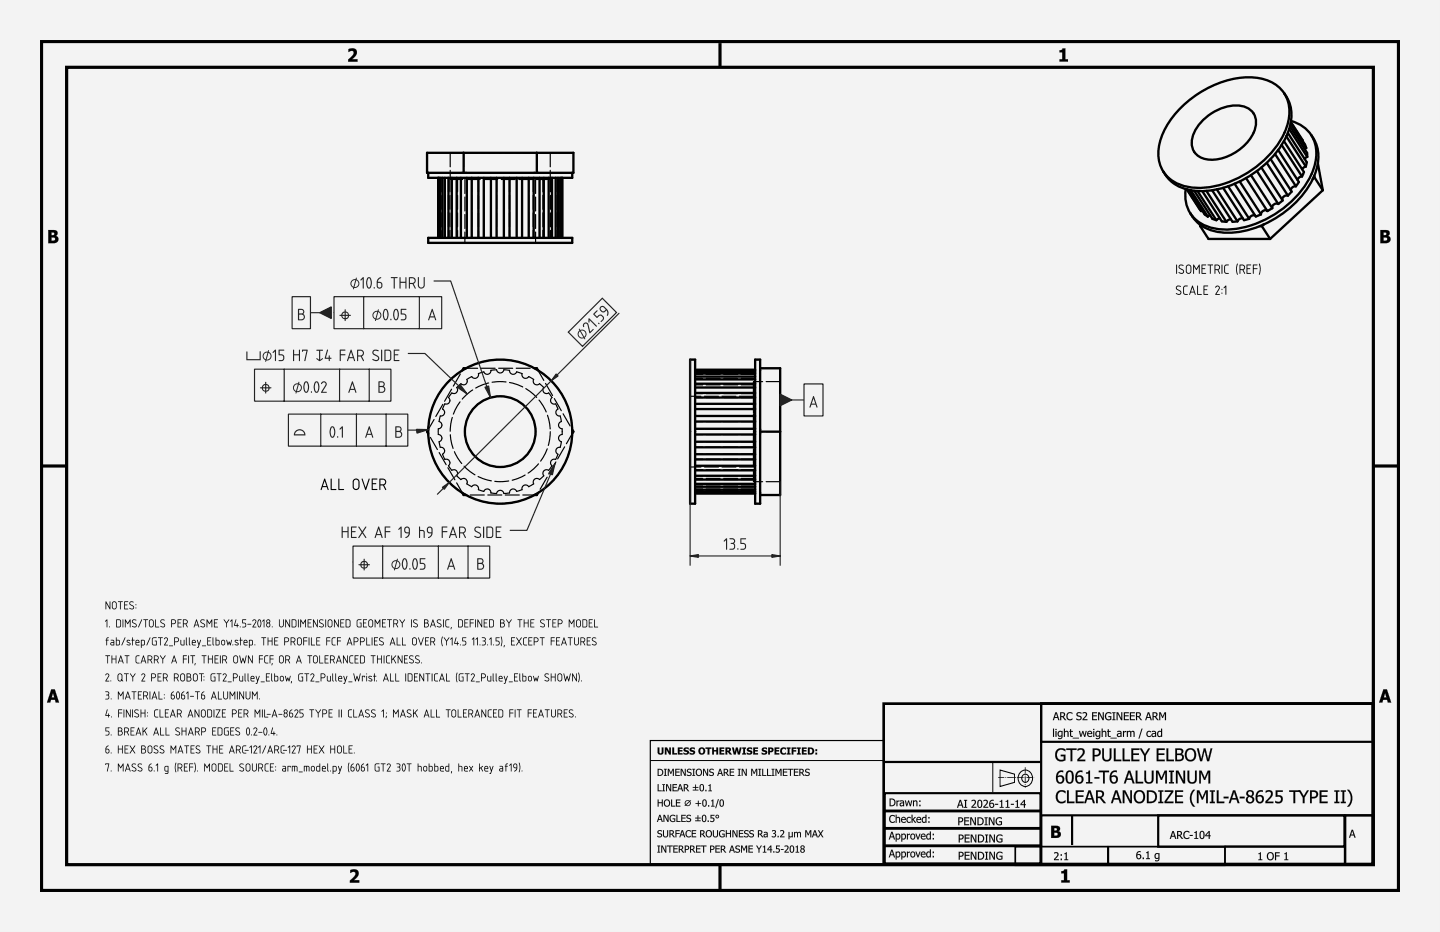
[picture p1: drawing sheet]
<svg xmlns="http://www.w3.org/2000/svg" width="432mm" height="279mm" viewBox="0 0 432 279" stroke-linecap="round" stroke-linejoin="round" font-family="sans-serif">
<path d="M0 0h431.8v279.4h-431.8z" fill-rule="evenodd" fill="#f1f3f5"/>
<g fill="#000">
<path d="M104.5 14.7a1.48 1.48 0 0 1 1.8-.1 1.48 1.48 0 0 1 .6 1.8l-1.3 1.4h1.6v.7h-2.8v-.6l1.1-1.1a.8 .8 0 0 0 .6-.9 .8 .8 0 0 0-.8-.6l-.8 .3zM317.7 15.1a.69 .69 0 0 0 .9-.6h.8v3.3h.8v.7h-2.5v-.7h.8v-2.1h-.8zM105 260.8a1.48 1.48 0 0 1 1.9-.1 1.48 1.48 0 0 1 .5 1.8l-1.3 1.4h1.6v.7h-2.8v-.6l1.2-1.1a.8 .8 0 0 0 .5-.8 .8 .8 0 0 0-.7-.7l-.9 .3zM318.2 261.2a.69 .69 0 0 0 .9-.6h.9v3.3h.8v.7h-2.6v-.7h.8v-2.1h-.8z"/>
<path d="M0 0h431.8v279.4h-431.8zM0 0v279.4h431.8v-279.4z"/>
<path d="M104.5 14.7l.5-.1a1.44 1.44 0 0 1 2 .5 1.44 1.44 0 0 1-.6 2l-.8 .7 1.6-.1v.8h-2.8v-.7l1.1-1 .6-1-.5-.5-1.1 .3zM104.5 14.7v.9l.7-.3a.74 .74 0 0 1 .9 .4 .74 .74 0 0 1-.4 .9l-1.3 1.3v.6h2.8v-.7h-1.7l1.4-1.4 .1-.7-.3-.9-1-.3z"/>
<path d="M317.7 15h.6l.3-.5h.9l-.1 3.3 .9-.1v.8h-2.6v-.8h.8v-2h-.8zM317.7 15.1v.6h.8v2.1h-.8v.7h2.5v-.7h-.8v-3.3h-.8l-.2 .5z"/>
<path d="M14.5 69h1.3a1 1 0 0 1 1.4 .4 1 1 0 0 1-.5 1.3 1.14 1.14 0 0 1 .7 1.5 1.14 1.14 0 0 1-1.4 .7h-1.5zM15.4 69.7l.1 .8a.51 .51 0 0 0 .8-.5 .51 .51 0 0 0-.9-.3zM15.4 71.2v1h.3a.58 .58 0 0 0 .8-.6 .58 .58 0 0 0-.9-.4z"/>
<path d="M14.5 68.9l2 .1 .7 .4a.97 .97 0 0 1-.4 1.3l.5 .3a1.16 1.16 0 0 1-.2 1.6l-.6 .3h-2zM14.5 69v3.9l2.1-.1a1.08 1.08 0 0 0 .9-1 1.08 1.08 0 0 0-.8-1.1l.5-.6-.2-.8-.5-.3zM15.4 69.7v.8l.9-.2-.2-.6zM15.4 69.7h.7l.2 .3a.61 .61 0 0 1-.9 .5zM15.4 71.2v1l1.1-.3v-.5zM15.4 71.2h.9a.48 .48 0 0 1 .3 .5 .48 .48 0 0 1-.3 .4l-.9 .1z"/>
<path d="M413.9 69h1.4a1 1 0 0 1 1.3 .4 1 1 0 0 1-.4 1.3 1.14 1.14 0 0 1 .7 1.5 1.14 1.14 0 0 1-1.4 .7h-1.6zM414.9 69.7l.1 .8a.51 .51 0 0 0 .7-.5 .51 .51 0 0 0-.8-.3zM414.9 71.2v1h.3a.58 .58 0 0 0 .8-.6 .58 .58 0 0 0-.9-.4z"/>
<path d="M413.9 68.9l2 .1 .7 .4a.97 .97 0 0 1-.4 1.3 1.03 1.03 0 0 1 .8 .8 1.03 1.03 0 0 1-.4 1.1l-.7 .3h-2zM413.9 69v3.9l2.2-.1 .6-.4a1.17 1.17 0 0 0 .1-1.3l-.6-.3 .4-.4 .1-.5-.4-.7zM414.9 69.7v.8l.8-.2-.1-.6zM414.9 69.7a.56 .56 0 0 1 .7 0 .56 .56 0 0 1 0 .8 .56 .56 0 0 1-.7 0zM414.9 71.2v1l1-.3v-.5zM414.9 71.2h.8a.48 .48 0 0 1 .3 .5 .48 .48 0 0 1-.3 .4l-.8 .1z"/>
<path d="M15.4 206.6h1l1.3 4h-1l-.2-.8h-1.2l-.2 .8h-1zM15.4 206.7l-1.3 3.9h1l.2-.8h1.2l.2 .8h1l-1.3-3.9zM15.9 207.8l-.4 1.3h.8zM15.9 207.7l.4 1.4h-.8z"/>
<path d="M15.4 206.7h1l1.3 3.9h-1l-.2-.8h-1.2l-.2 .8h-1zM15.9 207.8l-.4 1.3h.8z"/>
<path d="M316.5 213.5h.4l.8 2.4h-.4l-.2-.7h-.9l-.2 .7h-.3zM316.5 213.5l-.8 2.4h.3l.2-.7h.9l.2 .7h.4l-.8-2.4zM316.7 213.9l-.4 1.1h.7zM316.7 213.8l.4 1.2h-.8zM317.9 213.5l1.2 .1a.69 .69 0 0 1 .3 .7 .69 .69 0 0 1-.5 .6l.9 1h-.5l-.7-1h-.4v1h-.3zM317.9 213.5v2.4h.3v-1h.4l.7 1h.4l-.8-1 .3-.3 .1-.7-.5-.3zM318.2 213.8v.9l.7-.1 .1-.6zM318.2 213.8l.8 .1-.1 .7-.7 .1zM320.1 213.8l.6-.3 .9 .2v.4l-.9-.3-.5 .5a.88 .88 0 0 0 0 1 .88 .88 0 0 0 .9 .3l.5-.3v.4l-.8 .2-.6-.1-.3-.4-.1-.9zM320.1 213.8l-.3 .7a1.26 1.26 0 0 0 .6 1.4l1.2-.2v-.3l-.6 .3-.6-.2-.3-.6 .1-.8 .6-.4 .8 .4v-.4l-.8-.2zM323 213.7l1.1-.1 .1 .4a.52 .52 0 0 0-.7-.3 .52 .52 0 0 0-.2 .7l.3 .2a.76 .76 0 0 1 .7 1 .76 .76 0 0 1-1.2 .3l-.4-.1v-.5l.8 .3h.4l.1-.3-.1-.3-.9-.3a.65 .65 0 0 1 0-1zM323 213.7l-.2 .7 .9 .5a.38 .38 0 0 1 .4 .4 .38 .38 0 0 1-.4 .3l-1-.2v.3l.4 .2 1-.2 .1-.9-.9-.3-.2-.4 .5-.4 .7 .3v-.4l-.7-.1zM324.6 213.6l.3-.1a.72 .72 0 0 1 .9 .2 .72 .72 0 0 1 0 .9l-.9 1h1.2v.3h-1.5v-.4l.9-1 .1-.4-.2-.3-.8 .2zM324.7 213.6v.3a.62 .62 0 0 1 .9 .1v.5l-1 1.1v.3h1.5v-.3h-1.2l.9-1 .1-.8-.4-.3zM327.5 213.5h1.5v.3h-1.2v.7l1.1-.1v.3h-1.1v.9h1.2v.3h-1.5zM327.5 213.5v2.4h1.4v-.3h-1.1v-.9h1.1v-.2h-1.1v-.7h1.1v-.3zM329.3 213.5h.4l1 1.9v-1.9h.3v2.4h-.4l-1-2v2h-.3zM329.3 213.5v2.4h.3v-2.1l1 2.1h.4v-2.4h-.3v1.9l-1-1.9zM331.6 213.8l1.1-.3 .5 .2v.4l-.1-.1a.94 .94 0 0 0-1.4 .2 .94 .94 0 0 0 .4 1.4h.8v-.6h-.5v-.3h.8v1l-.8 .2-.6-.1-.5-.9zM331.6 213.8l-.3 .9 .3 .9 .8 .3 .8-.2v-1h-.8v.3h.5v.6l-.5 .1-.5-.3-.3-.7 .4-.8 .6-.2 .6 .4v-.4l-.9-.2zM333.5 213.5h1v.3h-.3v1.8h.3v.3h-1v-.3h.3v-1.8h-.3zM333.5 213.5v.3h.4v1.9l-.4-.1v.3h1v-.3l-.4 .1v-1.9h.4v-.3zM334.8 213.5h.5l.9 1.9v-1.9h.3v2.4h-.3l-1.1-2v2h-.3zM334.8 213.5v2.4h.3v-2.1l1.1 2.1h.3v-2.4h-.3v1.9l-.9-1.9zM337 213.5h1.5v.3h-1.2v.7l1.1-.1v.3h-1.1v.9h1.2v.3h-1.5zM337 213.5v2.4h1.5v-.3h-1.2v-.9h1.1v-.2h-1.1v-.7h1.2v-.3zM338.8 213.5h1.5v.3h-1.2v.7l1.1-.1v.3h-1.1v.9h1.2v.3h-1.5zM338.8 213.5v2.4h1.5v-.3h-1.2v-.9h1.1v-.2h-1.1v-.7h1.2v-.3zM340.6 213.5h1l.5 .3a.71 .71 0 0 1-.5 1.1l.9 1h-.4l-.8-1h-.3v1h-.4zM340.6 213.5v2.4h.4l-.1-1h.4l.8 1h.4l-.9-1 .4-.3a.67 .67 0 0 0 0-.8 .67 .67 0 0 0-.8-.3zM341 213.8v.9l.6-.1 .2-.6zM340.9 213.8l.8 .1v.7l-.8 .1zM344.2 213.5h.4l.8 2.4h-.4l-.2-.7h-.9l-.2 .7h-.3zM344.2 213.5l-.8 2.4h.3l.2-.7h.9l.2 .7h.4l-.8-2.4zM344.4 213.9l-.4 1.1h.7zM344.4 213.8l.4 1.2h-.8zM345.6 213.5h1l.4 .3a.71 .71 0 0 1-.4 1.1l.9 1h-.5l-.7-1h-.4v1h-.3zM345.6 213.5v2.4h.3v-1h.4l.7 1h.4l-.8-1 .3-.3a.67 .67 0 0 0 .1-.8 .67 .67 0 0 0-.8-.3zM345.9 213.8v.9l.7-.1 .1-.6zM345.9 213.8l.8 .1-.1 .7-.7 .1zM347.6 213.5h.5l.5 1.3 .6-1.3h.5v2.4h-.4v-2l-.6 1.4h-.2l-.6-1.4v2h-.3zM347.6 213.5v2.4h.3v-2l.6 1.3h.2l.6-1.4v2.1h.3v-2.4h-.4l-.6 1.4-.6-1.4z"/>
<path d="M316.5 213.5h.4l.8 2.4h-.4l-.2-.7h-.9l-.2 .7h-.3zM316.7 213.8l-.4 1.2h.7zM317.9 213.5h.6a.69 .69 0 0 1 .9 .5 .69 .69 0 0 1-.5 .9l.8 1h-.4l-.7-1h-.4v1h-.3zM318.2 213.8v.9h.3a.45 .45 0 0 0 .6-.4 .45 .45 0 0 0-.6-.5zM320.1 213.8l1-.3 .5 .2v.4a.87 .87 0 0 0-1.3 0 .87 .87 0 0 0 0 1.2 .87 .87 0 0 0 1.3 .1v.3a1.22 1.22 0 0 1-1.7-.2 1.22 1.22 0 0 1 .2-1.7zM323 213.7l.9-.2 .4 .1-.1 .4a.53 .53 0 0 0-.7-.3 .53 .53 0 0 0-.2 .7l.1 .1a.78 .78 0 0 1 .9 .9 .78 .78 0 0 1-1.2 .5l-.4-.2v-.3a.64 .64 0 0 0 .8 .3 .64 .64 0 0 0 .5-.7 .99 .99 0 0 1-1.1-1.2zM324.7 213.6a.85 .85 0 0 1 1.2 .3 .85 .85 0 0 1-.5 1.2l-.5 .5h1.2v.3h-1.5v-.3l.7-.8a.57 .57 0 0 0 .3-.9 .57 .57 0 0 0-.9 .1zM327.5 213.5h1.4v.3h-1.1v.7h1.1v.2h-1.1v.9h1.1v.3h-1.4zM329.3 213.5h.4l1 1.9v-1.9h.3v2.4h-.4l-1-2v2h-.3zM331.6 213.8l1.1-.3 .5 .2v.4a.95 .95 0 0 0-1.6 .4 .95 .95 0 0 0 1.3 1.1v-.6h-.5v-.3h.8v1a1.25 1.25 0 0 1-1.7-.2 1.25 1.25 0 0 1 .1-1.7zM333.5 213.5h1v.3h-.3v1.8h.3v.3h-1v-.3h.3v-1.8h-.3zM334.8 213.5h.5l.9 1.9v-1.9h.3v2.4h-.3l-1.1-2v2h-.3zM337 213.5h1.5v.3h-1.2v.7h1.1v.2h-1.1v.9h1.2v.3h-1.5zM338.8 213.5h1.5v.3h-1.2v.7h1.1v.2h-1.1v.9h1.2v.3h-1.5zM340.6 213.5h.6a.69 .69 0 0 1 .9 .5 .69 .69 0 0 1-.5 .9l.9 1h-.4l-.8-1h-.3v1h-.4zM341 213.8v.9h.2a.45 .45 0 0 0 .6-.4 .45 .45 0 0 0-.5-.5zM344.2 213.5h.4l.8 2.4h-.4l-.2-.7h-.9l-.2 .7h-.3zM344.4 213.8l-.4 1.2h.7zM345.6 213.5h.6a.69 .69 0 0 1 .9 .5 .69 .69 0 0 1-.5 .9l.8 1h-.4l-.7-1h-.4v1h-.3zM345.9 213.8v.9h.3a.45 .45 0 0 0 .6-.4 .45 .45 0 0 0-.6-.5zM347.6 213.5h.4l.6 1.3 .6-1.3h.4v2.4h-.3v-2l-.6 1.3h-.2l-.6-1.3v2h-.3z"/>
<path d="M414.8 206.6h1.1l1.3 4h-1l-.3-.8h-1.2l-.2 .8h-1zM414.8 206.7l-1.3 3.9h1l.2-.8h1.3l.2 .8h1l-1.3-3.9zM415.3 207.8l-.3 1.3h.7zM415.3 207.7l.5 1.4h-.9z"/>
<path d="M414.8 206.7h1.1l1.3 3.9h-1l-.3-.8h-1.2l-.2 .8h-1zM415.3 207.8l-.3 1.3h.7z"/>
<path d="M197.2 224.1h.5v1.3a.36 .36 0 0 0 .4 .4 .36 .36 0 0 0 .3-.4v-1.3h.6v1.3a.89 .89 0 0 1-.9 .8 .89 .89 0 0 1-.9-.8zM199.4 224.1h.6l.7 1.2v-1.2h.5v2.1h-.5l-.9-1.5v1.5h-.4zM201.6 224.1h.5v1.7h.9v.4h-1.4zM203.2 224.1h1.5v.4h-.9v.4h.8v.4h-.8v.5h.9v.4h-1.5zM205.1 224.4a1.33 1.33 0 0 1 1.4-.2v.5l-.8-.3-.2 .2 .1 .2a.77 .77 0 0 1 1 .8 .77 .77 0 0 1-1.1 .6l-.6-.1v-.5l1 .2 .2-.2-.3-.2a.7 .7 0 0 1-.7-1zM206.9 224.4a1.33 1.33 0 0 1 1.5-.2v.5l-.8-.3-.3 .2 .2 .2a.77 .77 0 0 1 .9 .8 .77 .77 0 0 1-1.1 .6l-.5-.1v-.5l1 .2 .1-.2-.3-.2a.7 .7 0 0 1-.7-1zM209.3 225.1a1.1 1.1 0 0 1 2.2 0 1.1 1.1 0 0 1-2.2 0zM210.2 224.5a.65 .65 0 0 0-.3 .9 .65 .65 0 0 0 .9 .3v-1l-.3-.2zM211.6 224.1h1.7v.4h-.6v1.7h-.5v-1.7h-.6zM213.5 224.1h.6v.8h.7v-.8h.5v2.1h-.5v-.9h-.7v.9h-.6zM215.7 224.1h1.5v.4h-.9v.4h.8v.4h-.8v.5h.9v.4h-1.5zM217.5 224.1h.9a.64 .64 0 0 1 .8 .4 .64 .64 0 0 1-.4 .8l.7 .9h-.6l-.6-.8h-.2v.8h-.6zM218.1 224.5v.5a.36 .36 0 0 0 .5 0 .36 .36 0 0 0 0-.5 .36 .36 0 0 0-.5 0zM219.5 224.1h.5l.3 1.4 .4-1.4h.5l.3 1.4 .3-1.4h.6l-.5 2.1h-.6l-.4-1.3-.3 1.3h-.6zM222.6 224.1h1.1v.4h-.3v1.3h.3v.4h-1.1v-.4h.3v-1.3h-.3zM224.1 224.4a1.33 1.33 0 0 1 1.4-.2v.5l-.8-.3-.2 .2 .1 .2a.77 .77 0 0 1 1 .8 .77 .77 0 0 1-1.1 .6l-.6-.1v-.5l1 .2 .2-.2-.4-.2a.7 .7 0 0 1-.6-1zM225.9 224.1h1.4v.4h-.9v.4h.8v.4h-.8v.5h.9v.4h-1.4zM228.5 224.4a1.33 1.33 0 0 1 1.5-.2v.5l-.8-.3-.2 .2 .1 .2a.77 .77 0 0 1 1 .8 .77 .77 0 0 1-1.2 .6l-.5-.1v-.5l1 .2 .1-.2-.3-.2a.7 .7 0 0 1-.7-1zM230.3 224.1h.9a.75 .75 0 0 1 .7 .9 .75 .75 0 0 1-1 .5v.7h-.6zM230.9 224.5v.6a.37 .37 0 0 0 .5-.3 .37 .37 0 0 0-.5-.3zM232.2 224.1h1.5v.4h-.9v.4h.8v.4h-.8v.5h.9v.4h-1.5zM234.2 224.3l.5-.2h.7l.3 .1v.5a.67 .67 0 0 0-1 0 .67 .67 0 0 0 0 .9 .67 .67 0 0 0 1 0v.5a1.14 1.14 0 0 1-1.5-.3 1.14 1.14 0 0 1 0-1.5zM235.9 224.1h1.1v.4h-.3v1.3h.3v.4h-1.1v-.4h.3v-1.3h-.3zM237.4 224.1h1.4v.4h-.9v.4h.8v.4h-.8v.9h-.5zM239 224.1h1.1v.4h-.3v1.3h.3v.4h-1.1v-.4h.3v-1.3h-.3zM240.5 224.1h1.4v.4h-.9v.4h.8v.4h-.8v.5h.9v.4h-1.4zM242.3 224.1h.6a1.07 1.07 0 0 1 1.2 1 1.07 1.07 0 0 1-1.2 1.1h-.6zM242.8 224.5v1.3a.67 .67 0 0 0 .8-.7 .67 .67 0 0 0-.8-.6zM244.5 224.6h.5v.6h-.5zM244.5 225.6h.5v.6h-.5z"/>
<path d="M197.2 224.1h.5l.1 1.5 .3 .2 .3-.2v-1.5h.6v1.3a.93 .93 0 0 1-.6 .8 .93 .93 0 0 1-1-.2l-.2-.3zM197.2 224.1v1.3a.93 .93 0 0 0 1.5 .6l.3-1.9h-.6v1.3a.38 .38 0 0 1-.3 .5 .38 .38 0 0 1-.4-.5v-1.3zM199.3 224.1h.7l.7 1.2v-1.2h.5v2.1h-.5l-.9-1.5 .1 1.5h-.6zM199.4 224.1v2.1h.4l.1-1.5 .8 1.5h.5v-2.1h-.5v1.3l-.7-1.3zM201.6 224.1h.5v1.7h.9v.4h-1.4zM201.6 224.1v2.1h1.4v-.4h-.9v-1.7zM203.2 224.1h1.5v.4h-.9v.4l.8-.1v.5h-.8v.5h.9v.4h-1.5zM203.2 224.1v2.1h1.5v-.4h-.9v-.5h.8v-.4h-.8v-.4h.9v-.4zM205 224.4l.6-.3 .9 .1v.5l-.5-.2-.5 .1v.2l.5 .1a.74 .74 0 0 1 .6 1 .74 .74 0 0 1-1.1 .3l-.6-.1v-.5l.9 .2 .2-.2-1-.5zM205.1 224.4v.7l1 .5-.4 .3-.8-.3v.5l.8 .1 .7-.2 .2-.3-.1-.5-1-.5 .3-.3 .7 .3v-.5l-.9-.1zM206.9 224.4l.5-.3 1 .1v.5l-.6-.2-.4 .1v.2l.4 .1a.74 .74 0 0 1 .6 1 .74 .74 0 0 1-1.1 .3l-.6-.1v-.5l.9 .2 .3-.2-1-.5zM206.9 224.4v.7l1 .5-.4 .3-.7-.3v.5l.7 .1 .7-.2 .2-.3-.1-.5-1-.5 .4-.3 .7 .3v-.5l-1-.1zM209.3 225.1a1.1 1.1 0 0 1 2.2 0 1.1 1.1 0 0 1-2.2 0zM209.3 225.1a1.07 1.07 0 0 0 2.1 0 1.07 1.07 0 0 0-2.1 0zM210.1 224.6v1l.5 .2 .3-.3v-.7l-.4-.3zM210.2 224.5h.4a.67 .67 0 0 1 .4 .8 .67 .67 0 0 1-.9 .4l-.1-.7zM211.5 224.1h1.8v.4h-.6v1.7h-.5v-1.7h-.7zM211.6 224.1v.4h.6v1.7h.5v-1.7h.6v-.4zM213.5 224.1h.6v.8h.7v-.8h.5v2.1h-.5v-.9h-.7v.9h-.6zM213.5 224.1v2.1h.6v-.9h.7v.9h.5v-2.1h-.5v.8h-.7v-.8zM215.7 224.1h1.5v.4h-.9v.4l.8-.1v.5h-.8v.5h.9v.4h-1.5zM215.7 224.1v2.1h1.5v-.4h-.9v-.5h.8v-.4h-.8v-.4h.9v-.4zM217.5 224.1h1.2a.61 .61 0 0 1 .5 .6 .61 .61 0 0 1-.4 .6l.7 .9h-.7l-.5-.8h-.2v.8h-.6zM217.5 224.1v2.1h.6v-.8l.8 .8h.6l-.7-.9 .3-.2v-.7l-.4-.3zM218.1 224.5v.5l.5-.1-.1-.4zM218.1 224.5h.5v.4l-.5 .2zM219.5 224.1h.5l.3 1.4 .4-1.4h.5l.3 1.4 .3-1.4h.6l-.5 2.1h-.6l-.4-1.3-.3 1.3h-.6zM219.5 224.1l.5 2.1h.6l.3-1.3 .4 1.3h.6l.5-2.1h-.6l-.3 1.4-.3-1.4h-.5l-.4 1.4-.3-1.4zM222.6 224.1h1.1v.4h-.3v1.3h.3v.4h-1.1v-.4h.3v-1.3h-.3zM222.6 224.1v.4l.3-.1v1.4h-.3v.4h1.1v-.4h-.3v-1.4l.3 .1v-.4zM224 224.4l.6-.3 .9 .1v.5l-.5-.2-.5 .1v.2l.5 .1a.74 .74 0 0 1 .6 1 .74 .74 0 0 1-1.1 .3l-.6-.1v-.5l.6 .2 .5-.1-.3-.3a.72 .72 0 0 1-.7-1zM224.1 224.4l-.1 .7 1.1 .5-.4 .3-.8-.3v.5l.8 .1 .7-.2 .2-.3-.1-.5-1-.5 .3-.3 .7 .3v-.5l-.9-.1zM225.9 224.1h1.4v.4h-.9v.4l.8-.1v.5h-.8v.5h.9v.4h-1.4zM225.9 224.1v2.1h1.4v-.4h-.9v-.5h.8v-.4h-.8v-.4h.9v-.4zM228.5 224.4l.5-.3 1 .1v.5l-.5-.2-.5 .1v.2l.4 .1a.74 .74 0 0 1 .6 1 .74 .74 0 0 1-1.1 .3l-.5-.1v-.5l.6 .2 .5-.1-.3-.3a.72 .72 0 0 1-.7-1zM228.5 224.4v.7l1 .5-.3 .3-.8-.3v.5l.8 .1 .6-.2 .3-.5-.1-.3-1.1-.5 .4-.3 .7 .3v-.5l-1-.1zM230.3 224.1h1.2l.5 .5-.3 .7-.8 .2v.7h-.6zM230.3 224.1v2.1h.6v-.7l.8-.1 .2-.4v-.6l-.4-.3zM230.9 224.5v.6h.3l.2-.5zM230.9 224.5l.5 .1-.1 .4-.4 .1zM232.2 224.1h1.5v.4h-.9v.4l.8-.1v.5h-.8v.5h.9v.4h-1.5zM232.2 224.1v2.1h1.5v-.4h-.9v-.5h.8v-.4h-.8v-.4h.9v-.4zM234.2 224.3l.5-.2h.7l.3 .1v.5a.69 .69 0 0 0-1.1-.1 .69 .69 0 0 0 .1 1.1l.5 .1 .5-.3v.6l-.7 .2-.8-.3-.3-.9zM234.2 224.4a1.09 1.09 0 0 0-.2 1.2 1.09 1.09 0 0 0 1.2 .6l.5-.1v-.5l-.5 .3-.5-.1-.2-.8 .4-.6 .8 .3v-.5l-.7-.1zM235.9 224.1h1.2v.4h-.4v1.3h.4v.4h-1.2v-.4h.3v-1.3h-.3zM235.9 224.1v.4l.3-.1v1.4h-.3v.4h1.1v-.4h-.3v-1.4l.3 .1v-.4zM237.4 224.1h1.4v.4h-.9v.4h.8v.4h-.8v.9h-.5zM237.4 224.1v2.1h.5v-.9h.8v-.4h-.8v-.4h.9v-.4zM239 224.1h1.1v.4h-.3v1.3h.3v.4h-1.1v-.4h.3v-1.3h-.3zM239 224.1v.4l.3-.1v1.4h-.3v.4h1.1v-.4h-.3v-1.4l.3 .1v-.4zM240.4 224.1h1.5v.4h-.9v.4l.8-.1v.5h-.8v.5h.9v.4h-1.5zM240.5 224.1v2.1h1.4v-.4h-.9v-.5h.8v-.4h-.8v-.4h.9v-.4zM242.2 224.1l1.5 .1a1.11 1.11 0 0 1 0 1.8l-1.5 .2zM242.3 224.1v2.1h1l.5-.3 .3-.6-.2-.8-.6-.4zM242.8 224.5v1.3l.5-.1 .3-.4-.1-.5zM242.8 224.5h.3a.68 .68 0 0 1 .5 .8 .68 .68 0 0 1-.8 .5zM244.5 224.6h.5v.6h-.5zM244.5 224.6v.6h.5v-.6zM244.5 225.6h.5v.6h-.5zM244.5 225.6v.6h.5v-.6z"/>
<path d="M197.2 235.1h.3v1.9h.9v.2h-1.2zM198.6 235.1h.8v.2h-.3v1.7h.3v.2h-.8v-.2h.3v-1.7h-.3zM199.7 235.1h.4l.9 1.7v-1.7h.2v2.1h-.3l-.9-1.8v1.8h-.3zM201.7 235.1h1.3v.2h-1v.6h.9v.3h-.9v.8h1v.2h-1.3zM203.8 235.1h.3l.7 2.1h-.3l-.1-.6h-.9l-.1 .6h-.3zM204 235.4l-.4 1h.7zM205 235.1h.6a.62 .62 0 0 1 .8 .4 .62 .62 0 0 1-.5 .8l.8 .9h-.4l-.7-.8h-.3v.8h-.3zM205.3 235.3v.8h.3a.41 .41 0 0 0 .5-.4 .41 .41 0 0 0-.5-.4zM208.5 235.2h.2v.7h.7v.3h-.7v.6h.7v.2h-1.6v-.2h.7v-.6h-.7v-.3h.7zM210.1 235.2a.75 .75 0 0 1 .8 .1 .75 .75 0 0 1 .2 .8 .76 .76 0 0 1-.7 1.1 .76 .76 0 0 1-.6-1.1zM210.2 235.3l-.2 .8a.52 .52 0 0 0 .1 .8 .52 .52 0 0 0 .7 0 .52 .52 0 0 0 0-.8v-.2a.45 .45 0 0 0-.1-.5 .45 .45 0 0 0-.5-.1zM211.5 236.8h.3v.4h-.3zM212.4 235.4l.7-.3v1.9h.4v.2h-1.1v-.2h.4v-1.4h-.4z"/>
<path d="M197.2 235.1h.3v1.9l1-.1v.3h-1.3zM197.2 235.1v2.1h1.2v-.2h-.9v-1.9zM198.6 235.1h.8v.2h-.3v1.7h.3v.2h-.8v-.2h.3v-1.7h-.3zM198.6 235.1v.2h.3v1.7h-.3v.2h.8v-.2h-.3v-1.7h.3v-.2zM199.7 235.1h.4l.9 1.7v-1.7h.3v2.1h-.4l-.9-1.8v1.8h-.3zM199.7 235.1v2.1h.3v-1.8l.9 1.8h.3v-2.1h-.2v1.7l-.9-1.7zM201.7 235.1h1.3v.3h-1v.5h.9v.3h-.9v.8l1-.1v.3h-1.3zM201.7 235.1v2.1h1.3v-.2h-1.1v-.8h1v-.3h-1v-.6h1.1v-.2zM203.8 235.1h.3l.8 2.1h-.4l-.1-.6h-.9l-.1 .6h-.3zM203.8 235.1l-.7 2.1h.3l.1-.6h.9l.1 .6h.3l-.7-2.1zM203.9 235.4l-.3 1h.7zM204 235.3l.3 1.1h-.7zM205 235.1l1.2 .2 .1 .6-.4 .4 .8 .9h-.4l-.7-.8h-.3v.8h-.3zM205 235.1v2.1h.3v-.9h.4l.6 .9h.4l-.8-.9 .3-.3a.6 .6 0 0 0 0-.7 .6 .6 0 0 0-.6-.2zM205.3 235.3v.8l.6-.1 .1-.5zM205.3 235.3l.7 .1v.6l-.7 .1zM208.4 235.2h.3v.7h.7v.3h-.7v.6l.7-.1v.3h-1.7v-.3l.8 .1v-.6h-.8v-.3h.8zM208.5 235.2v.7h-.7v.3l.7-.1v.7h-.7v.2h1.6v-.2h-.7v-.7l.7 .1v-.3h-.7v-.7zM210 235.2l.7-.1 .3 .2a1.13 1.13 0 0 1 .2 1.2 1.13 1.13 0 0 1-1 .7l-.4-.7zM210.1 235.2a1.31 1.31 0 0 0 .3 2l.5-.2a1.11 1.11 0 0 0 .3-1.2 1.11 1.11 0 0 0-1-.7zM210.3 235.3l-.2 .8 .1 .9 .5-.1 .1-1a.44 .44 0 0 0-.1-.4 .44 .44 0 0 0-.4-.2zM210.2 235.3l.6 .2v1.3a.33 .33 0 0 1-.4 .2 .33 .33 0 0 1-.3-.2zM211.5 236.8h.4v.4h-.4zM211.5 236.8v.4h.3v-.4zM212.4 235.4l.7-.3v1.9h.4v.2h-1.1v-.2h.4v-1.4h-.4zM212.4 235.4v.2h.4v1.4h-.4v.2h1.1v-.2h-.4v-1.9z"/>
<path d="M197.2 230.5h.5a1.06 1.06 0 0 1 1.2 1 1.06 1.06 0 0 1-1.2 1.1h-.5zM197.5 230.7v1.7a.85 .85 0 0 0 1.1-.9 .85 .85 0 0 0-1.1-.8zM199.1 230.5h.8v.2h-.2v1.7h.2v.2h-.8v-.2h.3v-1.7h-.3zM200.3 230.5h.3l.6 1.2 .5-1.2h.4v2.1h-.3v-1.8l-.6 1.2-.7-1.2v1.8h-.2zM202.5 230.5h1.3v.2h-1v.6h.9v.3h-.9v.8h1v.2h-1.3zM204.1 230.5h.4l.9 1.7v-1.7h.2v2.1h-.3l-.9-1.8v1.8h-.3zM206.2 230.6l.8-.1 .3 .1v.3a.48 .48 0 0 0-.7-.3 .48 .48 0 0 0-.2 .7l.1 .1a.7 .7 0 0 1 .9 .8 .7 .7 0 0 1-1.1 .4l-.3-.1v-.4a.53 .53 0 0 0 .6 .4 .53 .53 0 0 0 .4-.7 .74 .74 0 0 1-.8-.3 .74 .74 0 0 1 0-.9zM207.6 230.5h.8v.2h-.3v1.7h.3v.2h-.8v-.2h.3v-1.7h-.3zM208.9 230.7a1 1 0 0 1 1.4 .2 1 1 0 0 1-.1 1.4 1 1 0 0 1-1.4-.1l-.2-.8zM209.2 230.8a.77 .77 0 0 0-.2 1.2 .77 .77 0 0 0 1.1 0 .78 .78 0 0 0 .1-1 .78 .78 0 0 0-1-.2zM210.8 230.5h.4l.9 1.7v-1.7h.2v2.1h-.3l-.9-1.8v1.8h-.3zM212.9 230.6l.8-.1 .3 .1v.3a.48 .48 0 0 0-.7-.3 .48 .48 0 0 0-.2 .7l.1 .1a.7 .7 0 0 1 .9 .8 .7 .7 0 0 1-1.1 .4l-.3-.1v-.4a.53 .53 0 0 0 .6 .4 .53 .53 0 0 0 .4-.7 .74 .74 0 0 1-.8-.3 .74 .74 0 0 1 0-.9zM215.8 230.5h.3l.7 2.1h-.3l-.2-.6h-.8l-.2 .6h-.2zM215.9 230.8l-.3 1h.7zM217 230.5h.6a.62 .62 0 0 1 .7 .4 .62 .62 0 0 1-.4 .8l.8 .9h-.4l-.7-.8h-.3v.8h-.3zM217.3 230.7v.8h.2a.41 .41 0 0 0 .5-.4 .41 .41 0 0 0-.4-.4zM218.8 230.5h1.3v.2h-1v.6h1v.3h-1v.8h1v.2h-1.3zM221.3 230.5h.8v.2h-.3v1.7h.3v.2h-.8v-.2h.2v-1.7h-.2zM222.4 230.5h.4l.9 1.7v-1.7h.2v2.1h-.3l-.9-1.8v1.8h-.3zM225.3 230.5h.3l.6 1.2 .5-1.2h.4v2.1h-.3v-1.8l-.6 1.2-.7-1.2v1.8h-.2zM227.4 230.5h.8v.2h-.2v1.7h.2v.2h-.8v-.2h.3v-1.7h-.3zM228.6 230.5h.2v1.9h1v.2h-1.2zM230 230.5h.3v1.9h.9v.2h-1.2zM231.4 230.5h.8v.2h-.3v1.7h.3v.2h-.8v-.2h.2v-1.7h-.2zM232.5 230.5h.4l.5 1.2 .6-1.2h.3v2.1h-.2v-1.8l-.6 1.2-.7-1.2v1.8h-.3zM234.8 230.5h1.3v.2h-1.1v.6h1v.3h-1v.8h1.1v.2h-1.3zM236.2 230.5h1.7v.2h-.7v1.9h-.3v-1.9h-.7zM238.1 230.5h1.3v.2h-1v.6h.9v.3h-.9v.8h1v.2h-1.3zM239.7 230.5h.5a.62 .62 0 0 1 .8 .4 .62 .62 0 0 1-.4 .8l.7 .9h-.3l-.7-.8h-.3v.8h-.3zM240 230.7v.8h.2a.41 .41 0 0 0 .5-.4 .41 .41 0 0 0-.4-.4zM241.6 230.6l.9-.1 .2 .1v.3a.48 .48 0 0 0-.6-.3 .48 .48 0 0 0-.2 .7l.1 .1a.7 .7 0 0 1 .8 .8 .7 .7 0 0 1-1.1 .4l-.3-.1v-.4a.53 .53 0 0 0 .7 .4 .53 .53 0 0 0 .3-.7 .74 .74 0 0 1-.8-.3 .74 .74 0 0 1 0-.9z"/>
<path d="M197.2 230.5h.5a1.08 1.08 0 0 1 1.2 1 1.08 1.08 0 0 1-1.2 1.1h-.5zM197.2 230.5v2.1l1.2-.2 .4-.5v-.9l-.6-.5zM197.5 230.7v1.7l.7-.1 .3-.4a.82 .82 0 0 0-.5-1.1zM197.5 230.7l.7 .1 .3 .3 .1 .7-.4 .5-.7 .1zM199.1 230.5h.8v.2h-.2v1.7h.2v.2h-.8v-.2h.3v-1.7h-.3zM199.1 230.5v.2h.3v1.7h-.3v.2h.8v-.2h-.3v-1.7h.3v-.2zM200.2 230.5h.5l.5 1.2 .5-1.2h.4v2.1h-.3v-1.8l-.6 1.2h-.1l-.6-1.2v1.8h-.3zM200.3 230.5v2.1h.2v-1.8l.7 1.2 .6-1.2v1.8h.3v-2.1h-.4l-.5 1.2-.6-1.2zM202.5 230.5h1.3v.3h-1v.5h1v.3h-1v.8l1-.1v.3h-1.3zM202.5 230.5v2.1h1.3v-.2h-1v-.8h.9v-.3h-.9v-.6h1v-.2zM204.1 230.5h.4l.9 1.7-.1-1.7h.3v2.1h-.3l-.9-1.8v1.8h-.3zM204.1 230.5v2.1h.3v-1.8l.9 1.8h.3v-2.1h-.2l-.1 1.7-.8-1.7zM206.2 230.6l1-.1 .1 .4a.46 .46 0 0 0-.7-.3 .46 .46 0 0 0-.1 .8h.3a.68 .68 0 0 1 .5 1 .68 .68 0 0 1-1 .2l-.4-.1v-.4l.9 .3 .2-.6a.83 .83 0 0 1-.8-.3 .83 .83 0 0 1 0-.9zM206.2 230.6l-.2 .7 .8 .4a.34 .34 0 0 1 .3 .4 .34 .34 0 0 1-.3 .3l-.8-.3v.4l.3 .1 .9-.2 .1-.7-.9-.4-.2-.3 .5-.3 .6 .2v-.3zM207.6 230.5h.8v.2h-.3v1.7h.3v.2h-.8v-.2h.3v-1.7h-.3zM207.6 230.5v.2h.3v1.7h-.3v.2h.8v-.2h-.3v-1.7h.3v-.2zM208.9 230.7l.7-.3 .7 .3 .2 1-.4 .8-.7 .1-.5-.2-.3-.9zM208.9 230.7a1.1 1.1 0 0 0-.2 1.3 1.1 1.1 0 0 0 1.2 .6l.5-.6-.2-1.3a.96 .96 0 0 0-1.3 0zM209.1 230.9l-.1 .9 .4 .6 .6-.2 .1-1a.61 .61 0 0 0-.4-.5 .61 .61 0 0 0-.6 .2zM209.2 230.8l.5-.1 .3 .2a.81 .81 0 0 1 .2 1.1 .81 .81 0 0 1-1.1 .2l-.2-.9zM210.8 230.5h.4l.9 1.7-.1-1.7h.3v2.1h-.3l-.9-1.8v1.8h-.3zM210.8 230.5v2.1h.3v-1.8l.9 1.8h.3v-2.1h-.2l-.1 1.7-.8-1.7zM212.9 230.6l1-.1 .1 .4a.46 .46 0 0 0-.7-.3 .46 .46 0 0 0-.1 .8h.3a.68 .68 0 0 1 .5 1 .68 .68 0 0 1-1 .2l-.4-.1v-.4l.9 .3 .2-.6a.83 .83 0 0 1-.8-.3 .83 .83 0 0 1 0-.9zM212.9 230.6l-.2 .7 .8 .4a.34 .34 0 0 1 .3 .4 .34 .34 0 0 1-.3 .3l-.8-.3v.4l.3 .1 .9-.2 .1-.7-.9-.4-.2-.3 .5-.3 .6 .2v-.3zM215.8 230.5h.3l.7 2.1h-.3l-.2-.6h-.8l-.2 .6h-.3zM215.8 230.5l-.7 2.1h.2l.2-.6h.8l.2 .6h.3l-.7-2.1zM215.9 230.8l-.3 1h.7zM215.9 230.7l.4 1.1h-.7zM217 230.5l1.1 .1a.62 .62 0 0 1 .2 .6 .62 .62 0 0 1-.4 .5l.8 .9h-.4l-.7-.8h-.3v.8h-.3zM217 230.5v2.1h.3v-.9h.3l.7 .9h.3l-.7-.9 .3-.2 .1-.7-.4-.3zM217.3 230.7v.8l.6-.1 .1-.5zM217.3 230.7l.7 .1-.1 .6-.6 .1zM218.8 230.5h1.4v.3h-1.1v.5h1v.3h-1v.8l1.1-.1v.3h-1.4zM218.8 230.5v2.1h1.3v-.2h-1v-.8h1v-.3h-1v-.6h1v-.2zM221.2 230.5h.9v.2h-.3v1.7h.3v.2h-.9v-.2h.3v-1.7h-.3zM221.3 230.5v.2h.2v1.7h-.2v.2h.8v-.2h-.3v-1.7h.3v-.2zM222.4 230.5h.4l.9 1.7-.1-1.7h.3v2.1h-.3l-.9-1.8v1.8h-.3zM222.4 230.5v2.1h.3v-1.8l.9 1.8h.3v-2.1h-.2l-.1 1.7-.8-1.7zM225.2 230.5h.4l.6 1.2 .5-1.2h.4v2.1h-.3v-1.8l-.6 1.2h-.1l-.6-1.2v1.8h-.3zM225.3 230.5v2.1h.2v-1.8l.7 1.2 .6-1.2v1.8h.3v-2.1h-.4l-.5 1.2-.6-1.2zM227.4 230.5h.8v.2h-.2v1.7h.2v.2h-.8v-.2h.3v-1.7h-.3zM227.4 230.5v.2h.3v1.7h-.3v.2h.8v-.2h-.3v-1.7h.3v-.2zM228.5 230.5h.4l-.1 1.9 1-.1v.3h-1.3zM228.6 230.5v2.1h1.2v-.2h-1v-1.9zM230 230.5h.3v1.9l.9-.1v.3h-1.2zM230 230.5v2.1h1.2v-.2h-.9v-1.9zM231.4 230.5h.8v.2h-.3v1.7h.3v.2h-.8v-.2h.2v-1.7h-.2zM231.4 230.5v.2h.3v1.7h-.3v.2h.8v-.2h-.3v-1.7h.3v-.2zM232.5 230.5h.4l.5 1.2 .5-1.2h.5v2.1h-.4v-1.8l-.5 1.2h-.2l-.5-1.2v1.8h-.3zM232.5 230.5v2.1h.3v-1.8l.7 1.2 .5-1.2 .1 1.8h.2v-2.1h-.3l-.6 1.2-.5-1.2zM234.8 230.5h1.3v.3h-1.1v.5h1v.3h-1v.8l1.1-.1v.3h-1.3zM234.8 230.5v2.1h1.3v-.2h-1.1v-.8h1v-.3h-1v-.6h1.1v-.2zM236.2 230.5h1.7v.3l-.7-.1v1.9h-.3v-1.9l-.7 .1zM236.2 230.5v.2h.7v1.9h.3v-1.9h.7v-.2zM238.1 230.5h1.3v.3h-1v.5h.9v.3h-.9v.8l1-.1v.3h-1.3zM238.1 230.5v2.1h1.3v-.2h-1.1v-.8h1v-.3h-1v-.6h1.1v-.2zM239.7 230.5l1.2 .2 .1 .6-.4 .4 .8 .9h-.4l-.7-.8h-.3v.8h-.3zM239.7 230.5v2.1h.3v-.9h.3l.7 .9h.3l-.7-.9 .3-.3a.6 .6 0 0 0 0-.7 .6 .6 0 0 0-.7-.2zM240 230.7v.8l.6-.1 .1-.5zM240 230.7l.7 .1-.1 .6-.6 .1zM241.6 230.6l1-.1 .1 .4a.46 .46 0 0 0-.6-.3 .46 .46 0 0 0-.1 .8h.2a.68 .68 0 0 1 .6 1 .68 .68 0 0 1-1.1 .2l-.3-.1v-.4l.7 .3 .4-.4-1-.6zM241.6 230.6l-.2 .5 .1 .3 .8 .3a.34 .34 0 0 1 .3 .4 .34 .34 0 0 1-.3 .3l-.9-.3v.4l.3 .1 .9-.2 .1-.7-.9-.4-.1-.3 .4-.3 .6 .2v-.3z"/>
<path d="M315.8 218.4h.3v2.5h-.3zM316.5 219.1h.3v1.8h-.3zM316.5 218.5h.3v.3h-.3zM317.6 219.5a.59 .59 0 0 0-.1 .9 .59 .59 0 0 0 .8 0v-.9zM317.4 219.3l.3-.2h.9v1.6a.88 .88 0 0 1-1.3 .8v-.3a.63 .63 0 0 0 .7 .1 .63 .63 0 0 0 .3-.6 .83 .83 0 0 1-1.2-.2 .83 .83 0 0 1 .3-1.2zM319 218.4h.3v.9a.6 .6 0 0 1 .7-.2 .6 .6 0 0 1 .4 .7v1.1h-.3v-1.3l-.3-.2-.5 .2v1.3h-.3zM320.9 218.6h.3v.5h.5v.3h-.5v1.2h.5a.44 .44 0 0 1-.5 .3 .44 .44 0 0 1-.3-.5v-1h-.2zM321.7 221.2h1.8v.2h-1.8zM323.5 219.1h.3l.4 1.4 .4-1.4h.2l.5 1.4 .2-1.4h.3l-.4 1.8h-.3l-.4-1.4-.4 1.4h-.3zM326.2 219.3a.75 .75 0 0 1 1-.1 .75 .75 0 0 1 .3 .9h-1.2a.7 .7 0 0 0 .4 .5 .7 .7 0 0 0 .8-.1v.3a.98 .98 0 0 1-1.3-.2 .98 .98 0 0 1 0-1.3zM326.4 219.5l-.1 .3h.9l-.2-.4zM327.8 219.1h.3v1.8h-.3zM327.8 218.5h.3v.3h-.3zM328.9 219.5a.59 .59 0 0 0-.1 .9 .59 .59 0 0 0 .8 0v-.9zM328.7 219.3l.3-.2h.9v1.6a.88 .88 0 0 1-1.3 .8v-.3a.63 .63 0 0 0 .7 .1 .63 .63 0 0 0 .3-.6 .83 .83 0 0 1-1.1-.2 .83 .83 0 0 1 .2-1.2zM330.4 218.4h.3v.9a.6 .6 0 0 1 .7-.2 .6 .6 0 0 1 .3 .7v1.1h-.3v-1.3l-.3-.2-.4 .2v1.3h-.3zM332.2 218.6h.3v.5h.5v.3h-.5v1.2h.5a.44 .44 0 0 1-.5 .3 .44 .44 0 0 1-.3-.5v-1h-.2zM333 221.2h1.8v.2h-1.8zM335.3 220.2a.4 .4 0 0 0 .2 .5 .4 .4 0 0 0 .5-.2v-.5zM335 219.2l.6-.1a.58 .58 0 0 1 .7 .6v1.2h-.3v-.2a.64 .64 0 0 1-.9 .2 .64 .64 0 0 1-.2-.9 .64 .64 0 0 1 .9-.2l.2-.1-.1-.3-.9 .1zM336.7 219.1h.3v.3l.7-.3v.4l-.7 .2v1.2h-.3zM337.9 219.1h.3v.2a.55 .55 0 0 1 1 .1l.4-.3 .5 .1 .1 1.7h-.3v-1a.37 .37 0 0 0-.2-.5 .37 .37 0 0 0-.5 .3v1.2h-.3v-1.3l-.3-.2-.4 .2v1.3h-.3zM342.3 218.4h.3l-.9 3h-.3zM344 219.3l.1-.1a.6 .6 0 0 1 1 .4 .64 .64 0 0 0-.9 0 .64 .64 0 0 0 0 .9 .64 .64 0 0 0 .9 0v.3a.93 .93 0 0 1-1.2-.2 .93 .93 0 0 1 .1-1.3zM345.6 220.2a.4 .4 0 0 0 .2 .5 .4 .4 0 0 0 .6-.2v-.5zM345.4 219.2l.5-.1a.58 .58 0 0 1 .8 .6v1.2h-.3v-.2a.64 .64 0 0 1-.9 .2 .64 .64 0 0 1-.2-.9 .64 .64 0 0 1 .8-.2l.3-.1-.2-.3-.8 .1zM347.2 219.3l.4-.2 .6 .1v-.8h.3v2.5h-.3v-.2a.75 .75 0 0 1-1 .1 .75 .75 0 0 1-.2-1zM347.4 219.5a.6 .6 0 0 0-.1 .9 .6 .6 0 0 0 .9 .1v-1z"/>
<path d="M315.7 218.4h.4v2.5h-.4zM315.8 218.4v2.5h.3v-2.5zM316.5 219.1h.3v1.8h-.3zM316.5 219.1v1.8h.3v-1.8zM316.5 218.5h.3v.4h-.3zM316.5 218.5v.3h.3v-.3zM317.6 219.5l-.1 .9h.8v-.9zM317.5 219.5l.8-.1v1a.6 .6 0 0 1-.9 0 .6 .6 0 0 1 .1-.9zM317.3 219.3l.4-.2h.9v1.6a.93 .93 0 0 1-1.3 .8v-.3h.9l.1-.5a.68 .68 0 0 1-1 0l-.2-.7zM317.4 219.3a.85 .85 0 0 0-.3 1.1 .85 .85 0 0 0 1 .4l.2-.2a.6 .6 0 0 1-.3 .7 .6 .6 0 0 1-.7-.1v.3h1l.3-.8v-1.6h-.9zM319 218.4h.3v.9l.6-.2 .5 .3v1.5h-.3v-1.4l-.3-.1-.5 .2v1.3h-.3zM319 218.4v2.5h.3v-1.3l.5-.2 .3 .2v1.3h.3v-1.1a.59 .59 0 0 0-.4-.7 .59 .59 0 0 0-.7 .3v-1zM320.9 218.6h.3v.5h.5v.3h-.5v1l.1 .3 .4-.1v.3h-.5l-.3-.2v-1.3h-.3zM320.9 218.6v.6l-.2-.1v.3h.2v1.3l.8 .2v-.3h-.5l-.1-.4v-.8h.6v-.3l-.6 .1 .1-.6zM321.7 221.2h1.8v.2h-1.8zM321.7 221.2v.2h1.8v-.2zM323.5 219.1h.4l.3 1.4 .4-1.4h.2l.5 1.4 .2-1.4h.4l-.5 1.8h-.3l-.4-1.4-.4 1.4h-.3zM323.5 219.1l.5 1.8h.3l.4-1.4 .4 1.4h.3l.4-1.8h-.3l-.2 1.5-.5-1.5h-.2l-.4 1.5-.4-1.5zM326.2 219.3l.9-.2 .4 .6v.4h-1.2a.56 .56 0 0 0 .8 .6l.4-.2v.3a.99 .99 0 0 1-1.3-.2 .99 .99 0 0 1 0-1.3zM326.2 219.4l-.2 .9 .6 .6 .9-.1v-.3l-.8 .2-.4-.7 1.2 .1-.1-.6a.71 .71 0 0 0-1.2-.1zM326.4 219.5l-.1 .3h.9l-.2-.4zM326.4 219.5l.6-.1 .2 .4h-.9zM327.8 219.1h.3v1.8h-.3zM327.8 219.1v1.8h.3v-1.8zM327.8 218.5h.4v.4h-.4zM327.8 218.5v.3h.3v-.3zM328.9 219.5v.9h.7v-.9zM328.9 219.5l.7-.1v1a.6 .6 0 0 1-.8 0 .6 .6 0 0 1 .1-.9zM328.7 219.3l.3-.2h.9v1.6a.93 .93 0 0 1-1.3 .8v-.3h.9l.1-.5a.68 .68 0 0 1-1 0l-.2-.7zM328.7 219.3a.85 .85 0 0 0-.2 1.1 .85 .85 0 0 0 .9 .4l.2-.2a.6 .6 0 0 1-.2 .7 .6 .6 0 0 1-.8-.1v.3h1l.3-.8v-1.6h-.8zM330.3 218.4h.4v.9l.5-.2 .5 .3 .1 1.5h-.4v-1.2l-.3-.3-.4 .2v1.3h-.4zM330.4 218.4v2.5h.3l-.1-1.3a.44 .44 0 0 1 .6-.3 .44 .44 0 0 1 .3 .6l-.1 1h.3v-1.1a.59 .59 0 0 0-.4-.7 .59 .59 0 0 0-.7 .3l.1-1zM332.2 218.6h.3v.5h.6v.3h-.6v1l.1 .3 .5-.1v.3h-.6l-.3-.2v-1.3h-.2zM332.2 218.6v.6l-.2-.1v.3h.2l.1 1.3 .7 .2v-.3h-.4l-.1-.4v-.8h.5v-.3l-.5 .1v-.6zM333 221.2h1.8v.2h-1.8zM333 221.2v.2h1.8v-.2zM335.3 220.2v.4l.7-.1v-.5zM335.3 220.2l.7-.2v.5a.41 .41 0 0 1-.5 .2 .41 .41 0 0 1-.2-.5zM335 219.2l.9-.1 .4 .3v1.5h-.3v-.2l-.2 .2a.58 .58 0 0 1-.7-.1 .58 .58 0 0 1-.1-.7l1-.4-.2-.3-.8 .1zM335 219.2v.3l.8-.1 .2 .4a.72 .72 0 0 0-.9 .1 .72 .72 0 0 0 0 .9l.5 .1 .4-.2v.2h.3l-.1-1.6-.3-.2zM336.7 219.1h.4l-.1 .3 .7-.3v.4l-.7 .2 .1 1.2h-.4zM336.7 219.1v1.8h.3v-1.3l.7-.1v-.4l-.7 .3v-.3zM337.9 219.1h.3v.2l.6-.2 .4 .3 .3-.3 .5 .1 .2 .4v1.3h-.3v-1.3l-.3-.2-.4 .2v1.3h-.3v-1.3l-.3-.2-.4 .2v1.3h-.3zM337.9 219.1v1.8h.3v-1.3l.4-.2 .3 .2v1.3h.3v-1.3l.4-.2 .3 .2v1.3h.3v-1.5l-.2-.2-.4-.1-.4 .3-.4-.3-.6 .3v-.3zM342.3 218.4h.3l-.9 3h-.3zM342.3 218.4l-.9 3h.3l.9-2.9zM344 219.3l.7-.2 .4 .1v.4l-.2-.2a.63 .63 0 0 0-.8 .3 .63 .63 0 0 0 .1 .8l.4 .2 .5-.2v.3l-.5 .2-.6-.3-.3-.7zM344 219.3a1.04 1.04 0 0 0 .3 1.6l.8-.1v-.3a.65 .65 0 0 1-1 0 .65 .65 0 0 1 .1-1l.4-.2 .5 .3v-.4l-.7-.1zM345.6 220.2v.4l.8-.1v-.5zM345.6 220.2l.8-.2v.5a.41 .41 0 0 1-.6 .2 .41 .41 0 0 1-.2-.5zM345.4 219.2l.8-.1 .4 .3 .1 1.5h-.4l.1-.2-.3 .2a.58 .58 0 0 1-.7-.1 .58 .58 0 0 1-.1-.7l1.1-.4-.3-.3-.7 .1zM345.4 219.2v.3l.8-.1 .2 .4a.72 .72 0 0 0-.9 .1 .72 .72 0 0 0-.1 .9l.6 .1 .4-.2v.2h.3l-.2-1.6-.3-.2zM347.2 219.3l.4-.2 .6 .1-.1-.8h.4v2.5h-.4v-.2l-.6 .3-.4-.3-.1-.7zM347.2 219.3l-.2 .7 .2 .7 .4 .3 .6-.3v.2h.3v-2.5h-.3v.8l-.6-.1zM347.4 219.5v1l.5 .1 .3-.1v-1zM347.4 219.5l.8-.1v1.1a.59 .59 0 0 1-.9 0 .59 .59 0 0 1 0-.8z"/>
<path d="M316.9 224.8l.8-.4 .9-.1 .9 .3v.6a1.5 1.5 0 0 0-2.6 .8 1.5 1.5 0 0 0 2.1 1.7v-1h-.9v-.4h1.4v1.6a2.02 2.02 0 0 1-2.8-.3 2.02 2.02 0 0 1 .2-2.8zM319.7 224.4h3.1v.4h-1.3v3.4h-.5v-3.4h-1.3zM323.1 224.5a1.34 1.34 0 0 1 2 .3 1.34 1.34 0 0 1-.6 2l-1 .9h1.9v.5h-2.3v-.5l.7-.8a1.53 1.53 0 0 0 .7-2l-.6-.2-.8 .4zM327.7 224.4h.9a1.22 1.22 0 0 1 1.5 1.2 1.22 1.22 0 0 1-1.5 1.2h-.4v1.4h-.5zM328.2 224.8v1.5a.87 .87 0 0 0 1.2-.2 .87 .87 0 0 0-.2-1.2zM330.5 224.4h.5v2.4a.89 .89 0 0 0 .9 1 .89 .89 0 0 0 .9-1v-2.4h.5v2.4a1.38 1.38 0 0 1-1.4 1.5 1.38 1.38 0 0 1-1.4-1.5zM334 224.4h.5v3.3h1.7v.5h-2.2zM336.6 224.4h.5v3.3h1.8v.5h-2.3zM339.3 224.4h2.3v.4h-1.8v1.1h1.7v.4h-1.7v1.4h1.8v.5h-2.3zM341.8 224.4h.5l1 1.7 1-1.7h.6l-1.3 2.1v1.7h-.5v-1.6zM346.9 224.4h2.3v.4h-1.8v1.1h1.7v.4h-1.7v1.4h1.8v.5h-2.3zM349.8 224.4h.5v3.3h1.7v.5h-2.2zM352.4 224.4h1a.95 .95 0 0 1 1.3 .4 .95 .95 0 0 1-.4 1.3 1.13 1.13 0 0 1 .6 1.4 1.13 1.13 0 0 1-1.4 .7h-1.1zM352.9 224.8v1.1h.6a.61 .61 0 0 0 .8-.6 .61 .61 0 0 0-.9-.5zM352.9 226.3v1.5h.4a.77 .77 0 0 0 1.2-.6 .77 .77 0 0 0-1-.9zM355.8 224.8a1.79 1.79 0 0 1 2.2-.2 1.79 1.79 0 0 1 .6 2.3 1.72 1.72 0 0 1-2.1 1.3 1.72 1.72 0 0 1-1.2-2.2zM356.2 225l-.3 .6a1.43 1.43 0 0 0 .1 1.6 1.43 1.43 0 0 0 1.5 .5 1.57 1.57 0 0 0 .7-1.8 1.57 1.57 0 0 0-1.6-1.1zM358.9 224.4h.5l.8 3.1 .8-3.1h.5l.8 3.2 .7-3.2h.5l-.9 3.8h-.6l-.8-3.2-.8 3.2h-.5z"/>
<path d="M316.9 224.8l.8-.5h.9l.9 .3v.7a1.52 1.52 0 0 0-2.2-.1 1.52 1.52 0 0 0 0 2.2l.7 .4 1-.1v-1h-.9v-.5h1.4v1.7l-1.1 .4-1.2-.2-.6-.7-.2-.8v-.9zM316.9 224.8a2.45 2.45 0 0 0 0 3l1.1 .4 1.5-.3v-1.6h-1.4v.4h.9v1l-1 .1-.7-.4-.4-1.1 .4-1.1a1.12 1.12 0 0 1 1.3-.4l.9 .4v-.6l-.9-.2h-.9zM319.7 224.3h3.1v.6l-1.3-.1 .1 3.4h-.6v-3.4l-1.3 .1zM319.7 224.4v.4h1.3v3.4h.5v-3.4h1.3v-.4zM323.1 224.5l1-.2 .9 .3a1.27 1.27 0 0 1 .1 1.5l-1.6 1.6h1.9v.5h-2.4v-.6l1.6-1.6 .1-.6-.4-.6-1.2 .3zM323.1 224.5v.6l1-.4 .6 .4a1.58 1.58 0 0 1-.7 1.6l-.9 1v.5h2.3v-.5l-1.9 .1 1.3-1.4 .4-.7a1.25 1.25 0 0 0-.6-1.3 1.25 1.25 0 0 0-1.4 .1zM327.7 224.3l1.9 .3a1.32 1.32 0 0 1 .3 1.7 1.32 1.32 0 0 1-1.7 .5v1.4h-.5zM327.7 224.4v3.8h.5v-1.5h1.1l.5-.3 .2-1.1v-.3l-.6-.5zM328.2 224.8v1.5l1.1-.2 .2-.6-.2-.5zM328.2 224.8h.8a.75 .75 0 0 1 .6 .8 .75 .75 0 0 1-.6 .7l-.8 .1zM330.5 224.3h.5l.1 2.7 .2 .6 .8 .2 .5-.3 .1-3.2h.6v2.5a1.37 1.37 0 0 1-.6 1.3 1.37 1.37 0 0 1-1.4 .1l-.6-.4-.2-.6zM330.5 224.4v2.6l.4 .9 1 .3 1-.3 .3-.9 .1-2.6h-.5v2.4a.92 .92 0 0 1-.5 1 .92 .92 0 0 1-1.1-.3l-.2-3.1zM334 224.3h.6l-.1 3.4h1.8v.5h-2.3zM334 224.4v3.8h2.2v-.5l-1.7 .1v-3.4zM336.6 224.3h.6l-.1 3.4h1.8v.5h-2.3zM336.6 224.4v3.8h2.3v-.5l-1.8 .1v-3.4zM339.2 224.3h2.5v.6h-1.9v1l1.7-.1v.5h-1.7v1.4h1.9v.5h-2.5zM339.3 224.4v3.8h2.3v-.5l-1.9 .1v-1.5h1.8v-.4h-1.8v-1.1h1.9v-.4zM341.7 224.3h.7l.9 1.8 1-1.8h.6l-1.3 2.2v1.7h-.6l.1-1.6zM341.8 224.4l1.3 2.1v1.7h.5v-1.7l1.3-2.1h-.6l-1 1.7-1-1.7zM346.8 224.3h2.5v.6h-1.9v1l1.7-.1v.5h-1.7v1.4h1.9v.5h-2.5zM346.9 224.4v3.8h2.3v-.5l-1.9 .1v-1.5h1.8v-.4h-1.8v-1.1h1.9v-.4zM349.8 224.3h.5v3.4h1.7v.5h-2.2zM349.8 224.4v3.8h2.2v-.5l-1.7 .1v-3.4zM352.4 224.3h1a.95 .95 0 0 1 1.3 .5 .95 .95 0 0 1-.4 1.2v.1a1 1 0 0 1 .5 1.6l-.6 .4-1.8 .1zM352.4 224.4v3.8l1.7-.1 .6-.3 .3-.6-.2-.8-.5-.3 .4-.4v-.9l-.7-.4zM352.9 224.8v1.1h1l.4-.3-.2-.7zM352.9 224.8h.9l.5 .3a.64 .64 0 0 1-.1 .7 .64 .64 0 0 1-.7 .1h-.6zM352.9 226.3v1.5l1.1-.2 .4-.2a.7 .7 0 0 0-.1-.8 .7 .7 0 0 0-.8-.2zM352.9 226.3l1.4 .2 .2 .5-.2 .5-.4 .2-1 .1zM355.7 224.8l.8-.5 1.2 .1a2.3 2.3 0 0 1 .5 3.4 1.69 1.69 0 0 1-1.9 .3l-.6-.3-.4-.9v-1.2zM355.8 224.8a2.16 2.16 0 0 0 .9 3.4 1.55 1.55 0 0 0 1.8-1.1l.1-1.4-.4-.9a1.73 1.73 0 0 0-2.4 0zM356.1 225.1l-.2 1.2 .2 1.1a1.14 1.14 0 0 0 1.7 0l.3-1.1-.1-.7a1.1 1.1 0 0 0-.8-.8 1.1 1.1 0 0 0-1.1 .3zM356.2 225l1.1-.2 .7 .6a1.49 1.49 0 0 1 .1 1.7 1.49 1.49 0 0 1-1.6 .7 1.88 1.88 0 0 1-.6-2.2zM358.9 224.3h.6l.7 3.2 .7-3.2h.6l.8 3.3 .7-3.3h.5l-.9 3.9h-.6l-.8-3.2-.7 3.2h-.6zM358.9 224.4l1 3.8h.5l.8-3.2 .8 3.2h.6l.9-3.8h-.5l-.8 3.2-.7-3.2h-.5l-.8 3.1-.8-3.1z"/>
<path d="M317.2 231.4l1.3-.4h.3v.5a1.13 1.13 0 0 0-1.6 1.2 1.24 1.24 0 0 1 1.8 .6 1.24 1.24 0 0 1-1 1.6 1.24 1.24 0 0 1-1.3-1.4 2.68 2.68 0 0 1 .5-2.1zM317.2 233.1a.87 .87 0 0 0 .2 1.1 .87 .87 0 0 0 1.1-.1 .86 .86 0 0 0-.2-1.1 .86 .86 0 0 0-1.1 .1zM320 231.2a1.22 1.22 0 0 1 1.4 0 1.22 1.22 0 0 1 .5 1.3 1.8 1.8 0 0 1-1.2 2.4 1.5 1.5 0 0 1-1.2-1.9l.2-1.3zM320.4 231.5a2.87 2.87 0 0 0 .1 3 1.24 1.24 0 0 0 .9-1.8v-.2a.77 .77 0 0 0-.2-.9 .77 .77 0 0 0-.8-.1zM323 231.4l1.3-.4h.3l-.1 .5a1.13 1.13 0 0 0-1.6 1.2 1.24 1.24 0 0 1 1.9 .6 1.24 1.24 0 0 1-1 1.6 1.24 1.24 0 0 1-1.4-1.4 2.68 2.68 0 0 1 .6-2.1zM322.9 233.1a.87 .87 0 0 0 .2 1.1 .87 .87 0 0 0 1.2-.1 .86 .86 0 0 0-.2-1.1 .86 .86 0 0 0-1.2 .1zM325.7 231.6l.5-.1 .2-.5h.4v3.5h.7v.4h-1.8v-.4h.7v-2.6h-.7zM328.2 233h1.4v.4h-1.4zM329.5 231h3.1v.5h-1.3v3.4h-.5v-3.4h-1.3zM333.3 231.4l1.3-.4h.3v.5a1.13 1.13 0 0 0-1.6 1.2 1.24 1.24 0 0 1 1.8 .6 1.24 1.24 0 0 1-1 1.6 1.24 1.24 0 0 1-1.3-1.4 2.68 2.68 0 0 1 .5-2.1zM333.3 233.1a.87 .87 0 0 0 .2 1.1 .87 .87 0 0 0 1.1-.1 .86 .86 0 0 0-.2-1.1 .86 .86 0 0 0-1.1 .1zM338.3 231h.6l1.3 3.9h-.5l-.4-1.1h-1.4l-.4 1.1h-.5zM338.6 231.6l-.6 1.8h1.2zM340.6 231h.5v3.4h1.7v.5h-2.2zM343.1 231h.6v2.4a.89 .89 0 0 0 .8 1.1 .89 .89 0 0 0 .9-1.1v-2.4h.5v2.4a1.38 1.38 0 0 1-1.4 1.5 1.38 1.38 0 0 1-1.4-1.5zM346.7 231h.6l1 2.2 .9-2.2h.7v3.9h-.5v-3.3l-1 2.2h-.3l-1-2.2v3.3h-.4zM350.5 231h1.5v.4h-.5v3.1h.5v.4h-1.5v-.4h.5v-3.1h-.5zM352.6 231h.7l1.6 3.1v-3.1h.5v3.9h-.6l-1.7-3.3v3.3h-.5zM356.1 231h.5v2.4a.89 .89 0 0 0 .9 1.1 .89 .89 0 0 0 .8-1.1v-2.4h.6v2.4a1.38 1.38 0 0 1-1.4 1.5 1.38 1.38 0 0 1-1.4-1.5zM359.6 231h.7l.9 2.2 1-2.2h.7v3.9h-.5v-3.3l-1 2.2h-.3l-1-2.2v3.3h-.5z"/>
<path d="M317.2 231.4l.6-.4h.8h.2v.5a1.1 1.1 0 0 0-1.6 1.2l.5-.3h.7a1.31 1.31 0 0 1 .4 2.2l-.9 .4-.8-.4a2.67 2.67 0 0 1-.3-2.3zM317.1 231.6l-.4 1.9 .3 .9 .4 .4h1l.6-.6v-1.2l-.3-.3a1.3 1.3 0 0 0-1.6 0l.4-1 .5-.3 .8 .1v-.5l-1 .1zM317.2 233.1l.3 1.2 .4 .2 .5-.2a.85 .85 0 0 0 0-1.2 .85 .85 0 0 0-1.2 0zM317.2 233l.9-.2 .4 .4a.78 .78 0 0 1 0 1.1 .78 .78 0 0 1-1.1 0zM320 231.2a1.25 1.25 0 0 1 1.4-.1 1.25 1.25 0 0 1 .6 1.4 1.82 1.82 0 0 1-1.3 2.5l-.9-.5a4 4 0 0 1 0-3.1zM320 231.3a3.1 3.1 0 0 0 .2 3.5l.8 .1 .6-.5a4.1 4.1 0 0 0 .1-2.9 1.14 1.14 0 0 0-1.7-.2zM320.4 231.5l-.2 .3a3.8 3.8 0 0 0 .2 2.6l.5 .1 .3-.2 .2-1.8a.75 .75 0 0 0-.2-.8 .75 .75 0 0 0-.8-.2zM320.4 231.5l.6-.1 .3 .4 .2 1.1-.2 1.2a.59 .59 0 0 1-.6 .4 .59 .59 0 0 1-.5-.4l-.1-1.8zM323 231.4l.6-.4h.8h.2l-.1 .5a1.1 1.1 0 0 0-1.5 1.2l.5-.3h.6a1.31 1.31 0 0 1 .4 2.2l-1 .4-.6-.3-.3-.4-.2-1.7zM322.8 231.6a2.53 2.53 0 0 0 .4 3.2h.9l.7-.6v-1.2l-.3-.3a1.3 1.3 0 0 0-1.6 0l.4-1 .5-.3 .8 .1v-.5l-1 .1zM322.9 233.1l.3 1.2 .5 .2 .5-.2a.85 .85 0 0 0 0-1.2 .85 .85 0 0 0-1.2 0zM322.9 233l1-.2 .4 .4a.78 .78 0 0 1-.1 1.1 .78 .78 0 0 1-1 0zM325.6 231.5h.6l.2-.5h.5l-.1 3.5 .7-.1v.5h-1.9v-.5h.8v-2.5h-.8zM325.7 231.6v.3h.7v2.6h-.7v.4h1.8v-.4h-.7v-3.5h-.4a.56 .56 0 0 1-.7 .6zM328.2 232.9h1.5v.5h-1.5zM328.2 233v.4h1.4v-.4zM329.5 231h3.1v.5h-1.3v3.4h-.6l.1-3.4h-1.3zM329.5 231v.5h1.3v3.4h.5l-.1-3.4h1.4v-.5zM333.3 231.4l.6-.4h.8h.2v.5a1.1 1.1 0 0 0-1.6 1.2l.5-.3h.7a1.31 1.31 0 0 1 .4 2.2l-.9 .4-.9-.4a2.67 2.67 0 0 1-.3-2.3zM333.2 231.6l-.4 1.9 .3 .9 .4 .4h1l.6-.6v-1.2l-.3-.3a1.3 1.3 0 0 0-1.6 0l.4-1 .5-.3 .8 .1v-.5l-1 .1zM333.3 233.1l.3 1.2 .4 .2 .5-.2a.85 .85 0 0 0 0-1.2 .85 .85 0 0 0-1.2 0zM333.2 233l1-.2 .4 .4a.78 .78 0 0 1 0 1.1 .78 .78 0 0 1-1.1 0zM338.3 231h.6l1.3 3.9h-.5l-.4-1.1h-1.4l-.4 1.1h-.5zM338.3 231l-1.3 3.9h.5l.3-1.1h1.5l.4 1.1h.5l-1.3-3.9zM338.6 231.6l-.6 1.8h1.2zM338.6 231.5l.6 1.9h-1.2zM340.5 231h.6v3.4h1.7v.5h-2.3zM340.6 231v3.9h2.2v-.5h-1.8l.1-3.4zM343.1 231h.6v2.7l.3 .6 .7 .2 .5-.3 .2-3.2h.5v2.4a1.37 1.37 0 0 1-.5 1.3 1.37 1.37 0 0 1-1.5 .1l-.5-.3-.2-.6zM343.1 231l.1 2.7 .3 .9 1 .3 1-.3 .4-1.2v-2.4h-.5v2.4a.92 .92 0 0 1-.5 1.1 .92 .92 0 0 1-1.1-.3l-.1-3.2zM346.6 231h.8l.9 2.2 .9-2.2h.7v3.9h-.5v-3.3l-1 2.2h-.3l-1-2.2 .1 3.3h-.6zM346.7 231v3.9h.4v-3.3l1 2.2h.3l1-2.2v3.3h.5v-3.9h-.7l-.9 2.2-1-2.2zM350.5 231h1.5v.5h-.5v3l.5-.1v.5h-1.5v-.5h.5v-3l-.5 .1zM350.5 231v.4h.6v3.1h-.6v.4h1.5v-.4h-.5v-3.1h.5v-.4zM352.6 231h.8l1.5 3.1v-3.1h.5v3.9h-.6l-1.7-3.3v3.3h-.5zM352.6 231v3.9h.5v-3.3l1.7 3.3h.6v-3.9h-.5v3.1l-1.6-3.1zM356.1 231h.5v2.7l.3 .6 .8 .2 .5-.3 .1-3.2h.6v2.4a1.37 1.37 0 0 1-.6 1.3 1.37 1.37 0 0 1-1.4 .1l-.6-.3-.2-.6zM356.1 231v2.7l.4 .9 1 .3 1-.3 .3-.9 .1-2.7h-.6l.1 2.4a.92 .92 0 0 1-.5 1.1 .92 .92 0 0 1-1.2-.3l-.1-3.2zM359.6 231h.7l.9 2.2 .9-2.2h.8v3.9h-.6v-3.3l-.9 2.2h-.4l-1-2.2 .1 3.3h-.5zM359.6 231v3.9h.5l-.1-3.3 1.1 2.2h.3l.9-2.2 .1 3.3h.5v-3.9h-.7l-1 2.2-.9-2.2z"/>
<path d="M197.7 244.3h.4l.7 2.1h-.4l-.1-.6h-.8l-.2 .6h-.3zM197.7 244.3l-.7 2.1h.3l.1-.6h.9l.2 .6h.3l-.8-2.1zM197.8 244.6l-.3 1h.7zM197.9 244.5l.3 1.1h-.7zM198.9 244.3h.5l.8 1.7v-1.7h.3v2.1h-.4l-.9-1.8v1.8h-.3zM199 244.3v2.1h.2v-1.8l.9 1.8h.4v-2.1h-.3v1.7l-.8-1.7zM201 244.5l1-.2 .5 .1v.4l-.2-.1a.84 .84 0 0 0-1.2 .2 .84 .84 0 0 0 .4 1.2h.7v-.5h-.5v-.3h.8v1l-.7 .2-.6-.2-.4-.8zM201.1 244.6l-.3 .7 .3 .9 .7 .2 .7-.1v-1h-.8v.3h.5v.5l-.4 .1-.6-.2-.1-.7 .3-.7 .5-.1 .6 .3v-.4l-.7-.1zM202.8 244.3h.3v1.9l1-.1v.3h-1.3zM202.8 244.3v2.1h1.3v-.2h-1v-1.9zM204.3 244.3h1.3v.3h-1v.5h1v.3h-1v.8l1-.1v.3h-1.3zM204.3 244.3v2.1h1.3v-.2h-1v-.8h.9v-.3h-.9v-.6h1v-.2zM206 244.4l.5-.2 .7 .2v.3l-.3-.1a.4 .4 0 0 0-.6-.1 .4 .4 0 0 0 0 .6l.1 .1a.7 .7 0 0 1 .8 .8 .7 .7 0 0 1-1.1 .4l-.3-.1v-.4a.51 .51 0 0 0 .7 .4 .51 .51 0 0 0 .3-.7l-.9-.4zM206 244.4l-.2 .5 .2 .3 .9 .4a.46 .46 0 0 1-.2 .6 .46 .46 0 0 1-.6-.1l-.3-.2v.4l.5 .1h.5l.4-.4-.1-.5-.8-.4-.2-.3 .5-.3 .6 .2v-.3zM209.1 244.4h.3v.7h.7v.3h-.7v.6l.7-.1v.3h-1.7v-.3l.8 .1v-.6h-.8v-.3h.8zM209.2 244.4v.7h-.7v.3l.7-.1v.7h-.7v.2h1.6v-.2h-.7v-.7l.7 .1v-.3h-.7v-.7zM210.7 244.4l.6-.1 .4 .2a1.13 1.13 0 0 1 .2 1.2 1.13 1.13 0 0 1-1 .7l-.4-.7zM210.8 244.4a1.31 1.31 0 0 0 .3 2l.5-.2a1.11 1.11 0 0 0 .3-1.2 1.11 1.11 0 0 0-1-.7zM210.9 244.6l-.1 .7 .1 .9 .5-.1 .1-1a.44 .44 0 0 0-.1-.4 .44 .44 0 0 0-.5-.1zM210.9 244.5l.6 .2v1.3a.33 .33 0 0 1-.4 .2 .33 .33 0 0 1-.3-.2zM212.2 246h.4v.4h-.4zM212.2 246v.4h.3v-.4zM213.1 244.3h1.1v.3l-.9-.1v.6h.5a.75 .75 0 0 1 .3 1.1 .75 .75 0 0 1-1.1 .1v-.3l.7 .2 .2-.5-.1-.3h-.7zM213.1 244.3v1.1h.7l.2 .3-.2 .4-.8-.1v.3l.8 .1 .4-.4v-.6l-.9-.3v-.6h.9v-.2zM214.5 244.8a.56 .56 0 0 1 1.1 0 .56 .56 0 0 1-1.1 0zM214.6 244.8a.53 .53 0 0 0 1 0 .53 .53 0 0 0-1 0zM214.8 244.8a.31 .31 0 0 0 .6 0 .31 .31 0 0 0-.6 0zM214.7 244.8a.35 .35 0 0 1 .7 0 .35 .35 0 0 1-.7 0z"/>
<path d="M197.7 244.3h.3l.8 2.1h-.3l-.2-.6h-.8l-.2 .6h-.3zM197.9 244.6l-.4 1h.7zM199 244.3h.4l.8 1.7v-1.7h.3v2.1h-.4l-.9-1.8v1.8h-.2zM201.1 244.5l.9-.2 .5 .1v.4a.85 .85 0 0 0-1.5 .4 .85 .85 0 0 0 1.2 .9v-.5h-.5v-.3h.8v1a1.12 1.12 0 0 1-1.5-.2 1.12 1.12 0 0 1 .1-1.6zM202.8 244.3h.3v1.9h1v.2h-1.3zM204.3 244.3h1.3v.2h-1v.6h.9v.3h-.9v.8h1v.2h-1.3zM206 244.4l.9-.1 .3 .1-.1 .3a.48 .48 0 0 0-.6-.3 .48 .48 0 0 0-.2 .7l.1 .1a.7 .7 0 0 1 .8 .8 .7 .7 0 0 1-1.1 .4l-.3-.1v-.4a.53 .53 0 0 0 .7 .4 .53 .53 0 0 0 .3-.7 .74 .74 0 0 1-.8-.3 .74 .74 0 0 1 0-.9zM209.2 244.4h.2v.7h.7v.3h-.7v.6h.7v.2h-1.6v-.2h.7v-.6h-.7v-.3h.7zM210.8 244.4a.75 .75 0 0 1 .8 .1 .75 .75 0 0 1 .2 .8 .76 .76 0 0 1-.7 1.1 .76 .76 0 0 1-.6-1.1zM210.9 244.5l-.2 .8a.52 .52 0 0 0 .1 .8 .52 .52 0 0 0 .7 0 .52 .52 0 0 0 0-.8v-.2a.45 .45 0 0 0-.1-.5 .45 .45 0 0 0-.5-.1zM212.2 246h.3v.4h-.3zM213.1 244.3h1.1v.2h-.9v.6a.73 .73 0 0 1 .9 .9 .73 .73 0 0 1-1.2 .3v-.3a.52 .52 0 0 0 .7 .2 .52 .52 0 0 0 .1-.8 .52 .52 0 0 0-.7 0zM214.5 244.8a.55 .55 0 0 1 1.1 0 .55 .55 0 0 1-1.1 0zM214.8 244.8a.32 .32 0 0 0 .6 0 .32 .32 0 0 0-.6 0z"/>
<path d="M197.3 249l.9-.1 .3 .1-.1 .3a.48 .48 0 0 0-.6-.3 .48 .48 0 0 0-.2 .7l.1 .1a.7 .7 0 0 1 .8 .8 .7 .7 0 0 1-1.1 .4l-.3-.1v-.4a.53 .53 0 0 0 .7 .4 .53 .53 0 0 0 .3-.7 .74 .74 0 0 1-.8-.3 .74 .74 0 0 1 0-.9zM198.8 248.9h.3v1.3a.49 .49 0 0 0 .5 .6 .49 .49 0 0 0 .5-.6v-1.3h.2v1.3a.77 .77 0 0 1-.7 .8 .77 .77 0 0 1-.8-.8zM200.8 248.9h.5a.62 .62 0 0 1 .8 .4 .62 .62 0 0 1-.5 .8l.8 .9h-.4l-.6-.8h-.4v.8h-.2zM201 249.1v.8h.3a.41 .41 0 0 0 .5-.4 .41 .41 0 0 0-.5-.4zM202.5 248.9h1.3v.2h-1v.6h1v.3h-1v1h-.3zM204.4 248.9h.4l.7 2.1h-.3l-.2-.6h-.8l-.2 .6h-.3zM204.6 249.2l-.3 1h.6zM205.8 249.1l.9-.2 .5 .1v.4a.78 .78 0 0 0-1.1 0 .78 .78 0 0 0 0 1.1 .78 .78 0 0 0 1.1 0v.4a1.09 1.09 0 0 1-1.5-.3 1.09 1.09 0 0 1 .1-1.5zM207.4 248.9h1.3v.2h-1v.6h1v.3h-1v.8h1v.2h-1.3zM209.9 248.9h.6a.62 .62 0 0 1 .8 .4 .62 .62 0 0 1-.5 .8l.8 .9h-.4l-.7-.8h-.3v.8h-.3zM210.2 249.1v.8h.3a.41 .41 0 0 0 .5-.4 .41 .41 0 0 0-.5-.4zM211.9 249.1a1 1 0 0 1 1.4 .2 1 1 0 0 1-.1 1.4 1 1 0 0 1-1.4-.1l-.2-.8zM212.2 249.2a.77 .77 0 0 0-.3 1.2 .77 .77 0 0 0 1.2 0 .78 .78 0 0 0 0-1 .78 .78 0 0 0-.9-.2zM213.8 248.9h.3v1.3a.49 .49 0 0 0 .4 .6 .49 .49 0 0 0 .5-.6v-1.3h.3v1.3a.77 .77 0 0 1-.8 .8 .77 .77 0 0 1-.7-.8zM215.9 249.1l.9-.2 .5 .1v.4a.85 .85 0 0 0-1.5 .4 .85 .85 0 0 0 1.2 .9v-.5h-.5v-.3h.8v1a1.12 1.12 0 0 1-1.5-.2 1.12 1.12 0 0 1 .1-1.6zM217.7 248.9h.2v.8h1v-.8h.3v2.1h-.3v-1h-1v1h-.2zM219.6 248.9h.4l.9 1.7v-1.7h.2v2.1h-.3l-.9-1.8v1.8h-.3zM221.6 248.9h1.3v.2h-1v.6h.9v.3h-.9v.8h1v.2h-1.3zM223.3 249l.9-.1 .2 .1v.3a.48 .48 0 0 0-.6-.3 .48 .48 0 0 0-.2 .7l.1 .1a.7 .7 0 0 1 .8 .8 .7 .7 0 0 1-1.1 .4l-.3-.1v-.4a.53 .53 0 0 0 .7 .4 .53 .53 0 0 0 .3-.7 .74 .74 0 0 1-.8-.3 .74 .74 0 0 1 0-.9zM224.9 249l.8-.1 .3 .1v.3a.48 .48 0 0 0-.7-.3 .48 .48 0 0 0-.2 .7l.1 .1a.7 .7 0 0 1 .9 .8 .7 .7 0 0 1-1.1 .4l-.3-.1v-.4a.53 .53 0 0 0 .6 .4 .53 .53 0 0 0 .4-.7 .74 .74 0 0 1-.8-.3 .74 .74 0 0 1 0-.9zM227.3 248.9h.5a.62 .62 0 0 1 .8 .4 .62 .62 0 0 1-.4 .8l.7 .9h-.3l-.7-.8h-.3v.8h-.3zM227.6 249.1v.8h.2a.41 .41 0 0 0 .5-.4 .41 .41 0 0 0-.5-.4zM229.3 250.3a.35 .35 0 0 0 .2 .5 .35 .35 0 0 0 .4-.2v-.4zM229.1 249.5l1 .1 .1 1.4-.3-.2a.57 .57 0 0 1-.7 .2 .57 .57 0 0 1-.2-.8 .57 .57 0 0 1 .7-.2h.2l-.1-.3h-.7zM231.5 249a.61 .61 0 0 1 1-.1 .61 .61 0 0 1-.2 .9 .64 .64 0 0 1 .2 1.1 .64 .64 0 0 1-1.1-.3 .5 .5 0 0 0 .9 .2 .5 .5 0 0 0-.2-.8h-.2v-.3a.38 .38 0 0 0 .4-.3 .38 .38 0 0 0-.4-.4 .38 .38 0 0 0-.4 .3zM233.2 250.6h.3v.4h-.3zM234 249a.78 .78 0 0 1 1.1 .3 .78 .78 0 0 1-.5 1.1l-.4 .4h1v.2h-1.3v-.3l.7-.7a.51 .51 0 0 0 .2-.8 .51 .51 0 0 0-.8 .1zM236.5 249.4h.2v1.2l.4 .2 .4-.2v-1.2h.2v1.6l-1-.2v.8h-.2zM238.1 249.4l.3 .2a.49 .49 0 0 1 .8 0l.4-.2 .4 .1 .2 1.5h-.3v-.9a.33 .33 0 0 0-.2-.5 .33 .33 0 0 0-.4 .4v1h-.3v-1.2l-.3-.2-.3 .2v1.2h-.3zM241.5 248.9h.3l.6 1.2 .5-1.2h.4v2.1h-.3v-1.8l-.6 1.2-.7-1.2v1.8h-.2zM244.2 248.9h.3l.7 2.1h-.3l-.1-.6h-.9l-.1 .6h-.3zM244.3 249.2l-.3 1h.7zM245.3 248.9h.3l.5 .8 .5-.8h.3l-.7 1 .7 1.1h-.3l-.5-.8-.6 .8h-.3l.7-1.1z"/>
<path d="M197.3 249l.5-.2 .7 .2v.3l-.3-.1a.4 .4 0 0 0-.6-.1 .4 .4 0 0 0 0 .6l.1 .1a.7 .7 0 0 1 .8 .8 .7 .7 0 0 1-1.1 .4l-.3-.1v-.4a.51 .51 0 0 0 .7 .4 .51 .51 0 0 0 .3-.7l-.9-.4zM197.3 249l-.2 .5 .2 .3 .9 .4a.46 .46 0 0 1-.2 .6 .46 .46 0 0 1-.6-.1l-.3-.2v.4l.5 .1h.5l.4-.4-.1-.5-.8-.4-.2-.3 .5-.3 .6 .2v-.3zM198.8 248.9h.3l.2 1.8 .7-.1v-1.7h.4v1.3a.76 .76 0 0 1-.4 .7 .76 .76 0 0 1-.8 .1l-.4-.4zM198.8 248.9l.1 1.8 .4 .3h.6l.4-.4v-1.7h-.2l-.1 1.7-.4 .2-.5-.2v-1.7zM200.7 248.9l1.1 .1a.62 .62 0 0 1 .3 .6 .62 .62 0 0 1-.5 .5l.8 .9h-.4l-.6-.8h-.4v.8h-.3zM200.8 248.9v2.1h.2v-.9h.4l.6 .9h.4l-.8-.9 .4-.2v-.7l-.4-.3zM201 249.1v.8l.6-.1 .1-.5zM201 249.1l.7 .1v.6l-.7 .1zM202.5 248.9h1.3v.3l-1-.1v.6h1v.3h-1v1h-.3zM202.5 248.9v2.1h.3v-1h1v-.3h-1v-.6h1v-.2zM204.4 248.9h.4l.7 2.1h-.3l-.2-.6h-.8l-.2 .6h-.3zM204.4 248.9l-.7 2.1h.3l.2-.6h.8l.2 .6h.3l-.7-2.1zM204.6 249.2l-.3 1h.6zM204.6 249.1l.3 1.1h-.7zM205.8 249.1l.7-.3 .7 .2v.4l-.9-.2-.4 .6a.74 .74 0 0 0 .1 .7 .74 .74 0 0 0 .7 .3l.5-.3v.4l-.5 .1a.9 .9 0 0 1-1.1-.6v-.6zM205.8 249.1l-.2 .8 .2 .9 .7 .2 .7-.1v-.4l-.6 .3-.5-.1-.3-.8 .3-.7 .5-.1 .6 .3v-.4l-.7-.1zM207.4 248.9h1.4v.3h-1.1v.5h1v.3h-1v.8l1.1-.1v.3h-1.4zM207.4 248.9v2.1h1.3v-.2h-1v-.8h1v-.3h-1v-.6h1v-.2zM209.9 248.9l1.2 .2 .1 .6-.4 .4 .8 .9h-.4l-.7-.8h-.3v.8h-.3zM209.9 248.9v2.1h.3v-.9h.4l.6 .9h.4l-.8-.9 .3-.3a.6 .6 0 0 0 0-.7 .6 .6 0 0 0-.6-.2zM210.2 249.1v.8l.6-.1 .1-.5zM210.2 249.1l.7 .1v.6l-.7 .1zM211.9 249.1l.7-.3 .6 .3 .3 1-.4 .8-.8 .1-.4-.2-.3-.9zM211.6 249.9a1 1 0 0 0 2 0 1 1 0 0 0-2 0zM212.1 249.3l-.2 .6 .2 .7 .8 .1 .3-.5-.1-.8-.4-.3zM212.2 249.2l.5-.1 .3 .2a.81 .81 0 0 1 .2 1.1 .81 .81 0 0 1-1.1 .2l-.2-.9zM213.8 248.9h.3l.1 1.8 .7-.1 .1-1.7h.3v1.3a.76 .76 0 0 1-.3 .7 .76 .76 0 0 1-.8 .1l-.4-.4zM213.8 248.9l.1 1.8 .3 .3h.7l.3-.4 .1-1.7h-.3v1.7l-.5 .2-.4-.2v-1.7zM215.9 249.1l.9-.2 .5 .1v.4l-.2-.1a.84 .84 0 0 0-1.2 .2 .84 .84 0 0 0 .4 1.2h.7v-.5h-.5v-.3h.8v1l-.7 .2-.6-.2-.4-.8zM215.9 249.2l-.3 .7 .3 .9 .7 .2 .7-.1v-1h-.8v.3h.5v.5l-.4 .1-.5-.2-.2-.7 .3-.7 .5-.1 .6 .3v-.4l-.7-.1zM217.6 248.9h.4v.8h.9v-.8h.3v2.1h-.3v-1h-1l.1 1h-.4zM217.7 248.9v2.1h.2v-1h1v1h.3v-2.1h-.3v.8h-1v-.8zM219.6 248.9h.4l.9 1.7v-1.7h.3v2.1h-.4l-.9-1.8v1.8h-.3zM219.6 248.9v2.1h.3v-1.8l.9 1.8h.3v-2.1h-.2v1.7l-.9-1.7zM221.6 248.9h1.3v.3h-1v.5h.9v.3h-.9v.8l1-.1v.3h-1.3zM221.6 248.9v2.1h1.3v-.2h-1.1v-.8h1v-.3h-1v-.6h1.1v-.2zM223.3 249l1-.1 .1 .4a.5 .5 0 0 0-.6-.2 .5 .5 0 0 0-.3 .5l.9 .5a.72 .72 0 0 1-.1 .8 .72 .72 0 0 1-.9 .1l-.3-.1v-.4a.51 .51 0 0 0 .7 .4 .51 .51 0 0 0 .3-.7 .75 .75 0 0 1-.8-.3 .75 .75 0 0 1 0-.9zM223.3 249l-.2 .5 .1 .3 1 .4a.46 .46 0 0 1-.2 .6 .46 .46 0 0 1-.6-.1l-.3-.2v.4l.5 .1h.5l.4-.4-.1-.5-.8-.4-.2-.3 .4-.3 .6 .2v-.3zM224.9 249l1-.1 .1 .4a.5 .5 0 0 0-.6-.2 .5 .5 0 0 0-.4 .5l1 .5a.72 .72 0 0 1-.2 .8 .72 .72 0 0 1-.8 .1l-.4-.1 .1-.4a.51 .51 0 0 0 .6 .4 .51 .51 0 0 0 .4-.7 .75 .75 0 0 1-.9-.3 .75 .75 0 0 1 .1-.9zM224.9 249l-.2 .5 .1 .3 1 .4a.46 .46 0 0 1-.2 .6 .46 .46 0 0 1-.6-.1l-.3-.2v.4l.4 .1h.6l.3-.4v-.5l-.9-.4-.1-.3 .4-.3 .6 .2v-.3zM227.3 248.9l1.1 .1a.62 .62 0 0 1 .2 .6 .62 .62 0 0 1-.4 .5l.7 .9h-.4l-.6-.8h-.3v.8h-.3zM227.3 248.9v2.1h.3v-.9h.3l.7 .9h.3l-.8-.9 .4-.2v-.7l-.4-.3zM227.6 249.1v.8l.6-.1 .1-.5zM227.6 249.1l.7 .1-.1 .6-.6 .1zM229.3 250.3v.4l.6-.1v-.4zM229.3 250.3l.7-.1v.4a.37 .37 0 0 1-.5 .2 .37 .37 0 0 1-.2-.5zM229.1 249.4h.7l.4 .3v1.3h-.3v-.2l-.1 .2a.52 .52 0 0 1-.7-.1 .52 .52 0 0 1-.1-.6l.9-.3-.2-.4-.6 .1zM229.1 249.5v.2l.7-.1 .1 .4a.65 .65 0 0 0-.8 .1 .65 .65 0 0 0 0 .8l.5 .1 .4-.2-.1 .2h.3v-1.1l-.4-.5zM231.5 249l.3-.1a.56 .56 0 0 1 .8 .2 .56 .56 0 0 1-.3 .7l.4 .4-.2 .7-.5 .2-.6-.2v-.3l.8 .2 .2-.4-.1-.4h-.4v-.3l.4-.1 .1-.4-.4-.1-.5 .2zM231.5 249v.3l.8-.2a.37 .37 0 0 1 0 .5 .37 .37 0 0 1-.4 .1v.3h.3a.45 .45 0 0 1 .2 .6 .45 .45 0 0 1-.7 .1l-.3-.1v.3l.8 .1 .5-.4v-.5l-.4-.2 .4-.7-.4-.3zM233.2 250.6h.3v.4h-.3zM233.2 250.6v.4h.3v-.4zM234 249l.2-.1a.65 .65 0 0 1 .8 .1 .65 .65 0 0 1 0 .9l-.8 .9 1-.1v.3h-1.3v-.3l1-1.3-.3-.3-.6 .2zM234 249v.3l.3-.2a.49 .49 0 0 1 .6 .3 .49 .49 0 0 1-.3 .6l-.7 .7v.3h1.3v-.2h-1l.8-1 .1-.7-.4-.2zM236.4 249.4h.3v1.2l.4 .2 .4-.2-.1-1.2h.3v1.6l-1-.2v.8h-.3zM236.5 249.4v2.2h.2v-.8l1 .2v-1.6h-.2v1.2l-.4 .2-.4-.2v-1.2zM238.1 249.4h.3v.2a.5 .5 0 0 1 .8 0l.5-.2 .4 .2 .1 1.4h-.3v-1.2l-.3-.2-.3 .2v1.2h-.3v-1.2l-.3-.2-.3 .2v1.2h-.3zM238.1 249.4v1.6h.3v-1.2l.3-.2 .3 .2v1.2h.3v-1.2l.3-.2 .3 .2v1.2h.3l-.2-1.5-.4-.1-.4 .3a.48 .48 0 0 0-.8-.1v-.2zM241.5 248.9h.4l.5 1.2 .5-1.2h.4v2.1h-.3v-1.8l-.5 1.2h-.2l-.6-1.2v1.8h-.2zM241.5 248.9v2.1h.2v-1.8l.7 1.2 .6-1.2v1.8h.3v-2.1h-.4l-.5 1.2-.6-1.2zM244.2 248.9h.3l.8 2.1h-.4l-.1-.6h-.9l-.1 .6h-.3zM244.2 248.9l-.7 2.1h.3l.1-.6h.9l.1 .6h.3l-.7-2.1zM244.3 249.2l-.3 1h.7zM244.3 249.1l.4 1.1h-.7zM245.2 248.9h.4l.5 .8 .5-.8h.3l-.7 1 .7 1.1h-.3l-.5-.8-.6 .8h-.3l.7-1.1zM245.3 248.9l.6 1-.7 1.1h.3l.6-.9 .5 .9h.3l-.7-1.1 .7-1h-.3l-.5 .8-.5-.8z"/>
<path d="M197.1 253.5h.8v.2h-.2v1.7h.2v.2h-.8v-.2h.3v-1.7h-.3zM198.3 253.5h.4l.8 1.7v-1.7h.3v2.1h-.3l-1-1.8v1.8h-.2zM200 253.5h1.7v.2h-.7v1.9h-.3v-1.9h-.7zM201.9 253.5h1.3v.2h-1v.6h1v.3h-1v.8h1v.2h-1.3zM203.5 253.5h.6a.62 .62 0 0 1 .7 .4 .62 .62 0 0 1-.4 .8l.8 .9h-.4l-.7-.8h-.3v.8h-.3zM203.8 253.7v.8h.3a.41 .41 0 0 0 .5-.4 .41 .41 0 0 0-.5-.4zM205.3 253.5h.6a.71 .71 0 0 1 .8 .8 .71 .71 0 0 1-1.1 .5v.8h-.3zM205.6 253.7v.9a.5 .5 0 0 0 .8-.4 .5 .5 0 0 0-.8-.5zM206.9 253.5h.6a.62 .62 0 0 1 .7 .4 .62 .62 0 0 1-.4 .8l.8 .9h-.4l-.7-.8h-.3v.8h-.3zM207.2 253.7v.8h.3a.41 .41 0 0 0 .5-.4 .41 .41 0 0 0-.5-.4zM208.7 253.5h1.3v.2h-1v.6h1v.3h-1v.8h1v.2h-1.3zM210.1 253.5h1.7v.2h-.7v1.9h-.3v-1.9h-.7zM212.9 253.5h.6a.71 .71 0 0 1 .8 .8 .71 .71 0 0 1-1.1 .5v.8h-.3zM213.2 253.7v.9a.5 .5 0 0 0 .8-.4 .5 .5 0 0 0-.8-.5zM214.5 253.5h1.3v.2h-1v.6h1v.3h-1v.8h1v.2h-1.3zM216.2 253.5h.5a.62 .62 0 0 1 .8 .4 .62 .62 0 0 1-.5 .8l.8 .9h-.4l-.6-.8h-.4v.8h-.2zM216.4 253.7v.8h.3a.41 .41 0 0 0 .5-.4 .41 .41 0 0 0-.5-.4zM219.3 253.5h.4l.7 2.1h-.3l-.2-.6h-.8l-.2 .6h-.3zM219.5 253.8l-.3 1h.6zM220.7 253.6l.8-.1 .3 .1v.3a.48 .48 0 0 0-.6-.3 .48 .48 0 0 0-.3 .7l.2 .1a.7 .7 0 0 1 .8 .8 .7 .7 0 0 1-1.1 .4l-.3-.1v-.4a.53 .53 0 0 0 .7 .4 .53 .53 0 0 0 .3-.7 .74 .74 0 0 1-.8-.3 .74 .74 0 0 1 0-.9zM222.2 253.5h.4l.5 1.2 .5-1.2h.4v2.1h-.3v-1.8l-.5 1.2-.7-1.2v1.8h-.3zM224.4 253.5h1.4v.2h-1.1v.6h1v.3h-1v.8h1.1v.2h-1.4zM226.7 253.5h.3l.6 .9 .5-.9h.3l-.7 1.2v.9h-.2v-.9zM228.8 253.8l.6-.3v1.9h.4v.2h-1v-.2h.3v-1.4h-.3zM231 253.5h.3v1.1h.2v.3h-.2v.7h-.3v-.7h-.9v-.3zM231 253.8l-.7 .8h.7zM231.9 255.2h.3v.4h-.3zM232.7 253.5h1.2v.2h-.9v.6a.73 .73 0 0 1 .8 .9 .73 .73 0 0 1-1.2 .3v-.3a.52 .52 0 0 0 .8 .2 .52 .52 0 0 0 .1-.8 .52 .52 0 0 0-.8 0zM234.2 254.5h.8v.3h-.8zM235.3 253.6a.78 .78 0 0 1 1.1 .3 .78 .78 0 0 1-.5 1.1l-.4 .4h1v.2h-1.3v-.3l.7-.7a.51 .51 0 0 0 .2-.8 .51 .51 0 0 0-.8 .1zM237.1 253.6a.75 .75 0 0 1 .9 .1 .75 .75 0 0 1 .1 .8 .76 .76 0 0 1-.6 1.1 .76 .76 0 0 1-.7-1.1zM237.3 253.7l-.2 .8a.52 .52 0 0 0 0 .8 .52 .52 0 0 0 .7 0 .52 .52 0 0 0 0-.8v-.2a.45 .45 0 0 0 0-.5 .45 .45 0 0 0-.5-.1zM238.6 253.8l.6-.3v1.9h.4v.2h-1v-.2h.4v-1.4h-.4zM240.3 254a.35 .35 0 0 0 .7 0 .35 .35 0 0 0-.7 0zM240.2 255a.45 .45 0 0 0 .9 0 .45 .45 0 0 0-.9 0zM240.2 253.6a.6 .6 0 0 1 .9 0 .6 .6 0 0 1-.1 .9 .63 .63 0 0 1 .1 .9 .63 .63 0 0 1-1 0 .63 .63 0 0 1 .2-.9l-.3-.4z"/>
<path d="M197.1 253.5h.9v.2h-.3v1.7h.3v.2h-.9v-.2h.3v-1.7h-.3zM197.1 253.5v.2h.3v1.7h-.3v.2h.8v-.2h-.2v-1.7h.2v-.2zM198.3 253.5h.4l.8 1.7v-1.7h.3v2.1h-.3l-1-1.8 .1 1.8h-.3zM198.3 253.5v2.1h.2l.1-1.8 .9 1.8h.3v-2.1h-.3v1.7l-.8-1.7zM200 253.5h1.7v.3l-.7-.1v1.9h-.3v-1.9l-.7 .1zM200 253.5v.2h.7v1.9h.3v-1.9h.7v-.2zM201.9 253.5h1.3v.3h-1v.5h1v.3h-1v.8l1-.1v.3h-1.3zM201.9 253.5v2.1h1.3v-.2h-1v-.8h1v-.3h-1v-.6h1v-.2zM203.5 253.5l1.1 .1a.62 .62 0 0 1 .3 .6 .62 .62 0 0 1-.5 .5l.8 .9h-.4l-.7-.8h-.3v.8h-.3zM203.5 253.5v2.1h.3v-.9h.3l.7 .9h.4l-.8-.9 .3-.2 .1-.7-.4-.3zM203.8 253.7v.8l.6-.1 .1-.5zM203.8 253.7l.7 .1v.6l-.7 .1zM205.3 253.5h.9l.4 .3a.76 .76 0 0 1-.2 .9 .76 .76 0 0 1-.8 .1v.8h-.3zM205.3 253.5v2.1h.3v-.8l.8-.1 .3-.6-.4-.5zM205.6 253.7v.9l.7-.2-.1-.6zM205.6 253.7h.5a.48 .48 0 0 1 .2 .7 .48 .48 0 0 1-.7 .2zM206.9 253.5l1.1 .1a.62 .62 0 0 1 .3 .6 .62 .62 0 0 1-.5 .5l.8 .9h-.4l-.7-.8h-.3v.8h-.3zM206.9 253.5v2.1h.3v-.9h.3l.7 .9h.3l-.7-.9 .3-.2 .1-.7-.4-.3zM207.2 253.7v.8l.6-.1 .1-.5zM207.2 253.7l.7 .1-.1 .6-.6 .1zM208.7 253.5h1.4v.3h-1.1v.5h1v.3h-1v.8l1.1-.1v.3h-1.4zM208.7 253.5v2.1h1.3v-.2h-1v-.8h1v-.3h-1v-.6h1v-.2zM210.1 253.5h1.7v.3l-.7-.1v1.9h-.3v-1.9l-.7 .1zM210.1 253.5v.2h.8l-.1 1.9h.3v-1.9h.7v-.2zM212.9 253.5h.9l.4 .3a.76 .76 0 0 1-.2 .9 .76 .76 0 0 1-.8 .1v.8h-.3zM212.9 253.5v2.1h.3v-.8l.9-.2 .1-.6-.3-.4zM213.2 253.7v.9l.7-.2-.1-.6zM213.2 253.7h.5a.48 .48 0 0 1 .2 .7 .48 .48 0 0 1-.7 .2zM214.5 253.5h1.4v.3h-1.1v.5h1v.3h-1v.8l1.1-.1v.3h-1.4zM214.5 253.5v2.1h1.3v-.2h-1v-.8h1v-.3h-1v-.6h1v-.2zM216.1 253.5l1.1 .1a.62 .62 0 0 1 .3 .6 .62 .62 0 0 1-.5 .5l.8 .9h-.4l-.6-.8h-.4v.8h-.3zM216.2 253.5v2.1h.2v-.9h.4l.6 .9h.4l-.8-.9 .4-.2v-.7l-.4-.3zM216.4 253.7v.8l.6-.1 .1-.5zM216.4 253.7l.7 .1v.6l-.7 .1zM219.3 253.5h.4l.7 2.1h-.3l-.2-.6h-.8l-.2 .6h-.3zM219.3 253.5l-.7 2.1h.3l.2-.6h.8l.2 .6h.3l-.7-2.1zM219.5 253.8l-.3 1h.6zM219.5 253.7l.3 1.1h-.6zM220.7 253.6l1-.1 .1 .4a.5 .5 0 0 0-.6-.2 .5 .5 0 0 0-.3 .5l.9 .5a.72 .72 0 0 1-.1 .8 .72 .72 0 0 1-.9 .1l-.3-.1v-.4l.5 .3 .5-.1a.66 .66 0 0 0-.8-.8l-.2-.4zM220.7 253.6l-.2 .5 .1 .3 1 .4a.56 .56 0 0 1-.4 .7 .56 .56 0 0 1-.7-.4v.4l.7 .1 .5-.2 .2-.3-.1-.4-.9-.4-.1-.3 .4-.3 .6 .2v-.3zM222.2 253.5h.4l.5 1.2 .5-1.2h.4v2.1h-.3v-1.8l-.5 1.2h-.2l-.5-1.2v1.8h-.3zM222.2 253.5v2.1h.3v-1.8l.7 1.2 .5-1.2v1.8h.3v-2.1h-.4l-.5 1.2-.5-1.2zM224.4 253.5h1.4v.3h-1.1v.5h1v.3h-1v.8l1.1-.1v.3h-1.4zM224.4 253.5v2.1h1.4v-.2h-1.1v-.8h1v-.3h-1v-.6h1.1v-.2zM226.7 253.5h.4l.5 .9 .5-.9h.4l-.8 1.2v.9h-.3l.1-.9zM226.7 253.5l.8 1.2v.9h.2v-.9l.7-1.2h-.3l-.5 1-.6-1zM228.7 253.8l.7-.3v1.9h.4v.2h-1.1v-.2h.4v-1.4h-.4zM228.8 253.8v.2h.4v1.4h-.4v.2h1v-.2h-.4v-1.9zM231 253.5h.3v1.1h.3v.3h-.3v.7h-.3v-.7h-.9v-.3zM231 253.5l-.9 1.1v.3h.9v.7h.3v-.7h.2v-.3l-.2 .1v-1.2zM231 253.8l-.7 .9 .7-.1zM231 253.8v.9h-.7zM231.9 255.2h.3v.4h-.3zM231.9 255.2v.4h.3v-.4zM232.7 253.5h1.2v.3l-.9-.1v.6h.4a.71 .71 0 0 1 .4 .9 .71 .71 0 0 1-.9 .4l-.3-.1v-.3l.7 .2 .3-.6-.3-.3-.6 .1zM232.7 253.5v1.1h.7l.2 .3-.2 .4-.8-.1v.3l.9 .1 .3-.4v-.6l-.8-.3v-.6h.9v-.2zM234.1 254.5h.9v.3h-.9zM234.2 254.5v.3h.8v-.3zM235.3 253.6l.7-.1 .4 .2-.1 .8-.8 .9 1-.1v.3h-1.3v-.3l1-1.3-.3-.3-.6 .2zM235.3 253.6v.3l.3-.2a.49 .49 0 0 1 .7 .3 .49 .49 0 0 1-.4 .6l-.7 .7v.3h1.3v-.2h-1l.7-.8 .2-.6a.7 .7 0 0 0-1.1-.4zM237.1 253.6a.77 .77 0 0 1 .9 .1 .77 .77 0 0 1 .2 .8 .77 .77 0 0 1-.7 1.2 .77 .77 0 0 1-.7-1.2zM237.1 253.6l-.3 .6 .2 1.2a.64 .64 0 0 0 1 0v-1.7l-.3-.2zM237.3 253.7l-.2 1a.44 .44 0 0 0 .1 .6 .44 .44 0 0 0 .5 .1l.1-1.4-.1-.3zM237.3 253.7h.4l.1 .3v1.1l-.2 .3-.5-.3zM238.6 253.8l.7-.3-.1 1.9h.4v.2h-1v-.2h.4v-1.4h-.4zM238.6 253.8v.2h.4v1.4h-.4v.2h1v-.2h-.4v-1.9zM240.3 254a.35 .35 0 0 0 .7 0 .35 .35 0 0 0-.7 0zM240.4 253.7a.41 .41 0 0 1 .6 0 .41 .41 0 0 1 0 .6 .41 .41 0 0 1-.6-.1zM240.2 255a.42 .42 0 0 0 .8 0 .42 .42 0 0 0-.8 0zM240.4 254.6l.4 .1a.4 .4 0 0 1 .2 .6 .4 .4 0 0 1-.6 0zM240.2 253.6l.5-.2 .4 .2a.52 .52 0 0 1-.1 .9 .63 .63 0 0 1 .3 .9 .63 .63 0 0 1-.9 .2l-.3-.1a.61 .61 0 0 1 .2-1l-.3-.3zM240.2 253.6a.54 .54 0 0 0 .1 .9 .64 .64 0 0 0-.2 1 .64 .64 0 0 0 1 0l.2-.7-.3-.3 .2-.2a.6 .6 0 0 0-.2-.8 .6 .6 0 0 0-.8 .1z"/>
<path d="M197.2 239.7h.3v.8h1v-.8h.2v2.1h-.2v-1h-1v1h-.3zM199.3 239.9a1 1 0 0 1 1.4 .2 1 1 0 0 1-.1 1.4 1 1 0 0 1-1.4-.1l-.1-.8zM199.6 240a.77 .77 0 0 0-.2 1.2 .77 .77 0 0 0 1.2 0 .78 .78 0 0 0 0-1 .78 .78 0 0 0-1-.2zM201.2 239.7h.3v1.9h1v.2h-1.3zM202.7 239.7h1.3v.2h-1v.6h.9v.3h-.9v.8h1v.2h-1.3zM205.6 240.1l.4-.2 .8 .2 .4-.2-.3 .3a.89 .89 0 0 1 0 1.2 .89 .89 0 0 1-1.2 .1l-.5 .1 .3-.3a.88 .88 0 0 1 .1-1.2zM205.8 241.3a.69 .69 0 0 0 .9 0 .69 .69 0 0 0 .1-1zM205.7 240.3l-.2 .5 .2 .4 .9-1-.4-.1zM208.6 240.8h.7v-.8h.2v.8h.7v.2h-.7v.7h-.2v-.7h-.7zM210.9 239.8a.75 .75 0 0 1 .9 .1 .75 .75 0 0 1 .1 .8 .76 .76 0 0 1-.7 1.1 .76 .76 0 0 1-.6-1.1zM211.1 239.9l-.2 .8a.52 .52 0 0 0 0 .8 .52 .52 0 0 0 .7 0 .52 .52 0 0 0 0-.8v-.2a.45 .45 0 0 0-.1-.5 .45 .45 0 0 0-.4-.1zM212.3 241.4h.4v.4h-.4zM213.2 240l.7-.3v1.9h.4v.2h-1.1v-.2h.4v-1.4h-.4zM215.3 239.6h.2l-.8 2.7h-.2zM216 239.8a.75 .75 0 0 1 .9 .1 .75 .75 0 0 1 .2 .8 .76 .76 0 0 1-.7 1.1 .76 .76 0 0 1-.7-1.1zM216.2 239.9l-.2 .8a.52 .52 0 0 0 .1 .8 .52 .52 0 0 0 .7 0 .52 .52 0 0 0 0-.8v-.2a.45 .45 0 0 0-.1-.5 .45 .45 0 0 0-.5-.1z"/>
<path d="M197.2 239.7h.3v.8h1l-.1-.8h.4v2.1h-.4v-1h-.9v1h-.3zM197.2 239.7v2.1h.3v-1h1v1h.2v-2.1h-.2v.8h-1v-.8zM199.3 239.9l.7-.3 .7 .3 .2 1-.4 .8-.7 .1-.5-.2-.2-.9zM199.3 239.9a1.1 1.1 0 0 0-.1 1.3 1.1 1.1 0 0 0 1.2 .6l.5-.6-.2-1.3a.96 .96 0 0 0-1.4 0zM199.5 240.1l-.1 .6 .1 .7 .8 .1 .3-.5-.1-.8-.4-.3zM199.6 240l.5-.1 .4 .2a.81 .81 0 0 1 .1 1.1 .81 .81 0 0 1-1.1 .2l-.1-.9zM201.2 239.7h.3v1.9l1-.1v.3h-1.3zM201.2 239.7v2.1h1.3v-.2h-1v-1.9zM202.7 239.7h1.3v.3h-1v.5h1v.3h-1v.8l1-.1v.3h-1.3zM202.7 239.7v2.1h1.3v-.2h-1v-.8h.9v-.3h-.9v-.6h1v-.2zM205.6 240.1l.4-.2 .8 .2 .4-.2-.3 .3a.88 .88 0 0 1 .1 1.1 .88 .88 0 0 1-1.1 .3l-.2-.1-.5 .1 .3-.3-.2-.5zM205.6 240.1a.9 .9 0 0 0-.1 1.2l-.3 .3 .5-.2 .7 .2 .5-.2 .2-.6-.2-.6 .3-.3-.4 .2-.8-.2zM206.8 240.4l-1 .9h.9l.2-.5zM205.8 241.3l1-1 .1 .2a.7 .7 0 0 1-.3 .8 .7 .7 0 0 1-.8 0zM205.7 240.3l-.1 .5 .1 .4 .9-1-.4-.1zM205.7 240.3l.5-.2 .5 .1-1 1-.2-.4zM208.5 240.7l.8 .1v-.8h.2v.8l.7-.1v.3h-.7v.7h-.2v-.7h-.8zM209.3 240v.8h-.7v.2h.7v.7h.2v-.7h.7v-.2h-.7v-.8zM210.9 239.8l.6-.1 .3 .2a1.13 1.13 0 0 1 .2 1.2 1.13 1.13 0 0 1-1 .7 1.55 1.55 0 0 1-.3-1.9zM210.9 239.8l-.3 .6 .1 1.2a.64 .64 0 0 0 1.1 0l.1-.9a.74 .74 0 0 0-.1-.8 .74 .74 0 0 0-.9-.1zM211.1 240l-.2 .7 .1 .9 .5-.1 .1-1a.44 .44 0 0 0-.1-.4 .44 .44 0 0 0-.4-.1zM211 239.9l.6 .2v1.3a.33 .33 0 0 1-.4 .2 .33 .33 0 0 1-.3-.2zM212.3 241.4h.4v.4h-.4zM212.3 241.4v.4h.4v-.4zM213.2 240l.7-.3v1.9h.4v.2h-1.1v-.2h.4v-1.4h-.4zM213.2 240v.2h.4v1.4h-.4v.2h1.1v-.2h-.4v-1.9zM215.3 239.6h.3l-.9 2.7h-.2zM215.3 239.6l-.8 2.7h.2l.8-2.7zM216 239.8a.77 .77 0 0 1 .9 .1 .77 .77 0 0 1 .2 .8 .77 .77 0 0 1-.7 1.2 .77 .77 0 0 1-.7-1.2zM216 239.8l-.2 .6 .1 1.2a.64 .64 0 0 0 1 0v-1.7l-.3-.2zM216.2 240l-.1 1.3 .1 .3h.3l.3-.5v-.7l-.2-.5zM216.2 239.9l.5 .2v1.3a.33 .33 0 0 1-.3 .2 .33 .33 0 0 1-.3-.2z"/>
<path d="M267.3 249.4h.3l.8 2.3h-.3l-.2-.7h-.9l-.2 .7h-.3zM267.3 249.4l-.8 2.3h.3l.2-.7h.9l.2 .7h.3l-.8-2.3zM267.4 249.7l-.3 1.1h.7zM267.4 249.6l.4 1.2h-.7zM268.6 249.9h.3v.2l.7-.2 .2 .2a.9 .9 0 0 1 .2 1.2 .9 .9 0 0 1-1.1 .3v.7h-.3zM268.6 249.9v2.4h.3l-.1-.8 .5 .2 .5-.3a.98 .98 0 0 0-.4-1.5l-.6 .3 .1-.3zM268.9 250.4v.9l.5 .1 .3-.4-.1-.7-.3-.1zM268.8 250.4l.3-.2a.5 .5 0 0 1 .6 .1 .5 .5 0 0 1 0 .7 .53 .53 0 0 1-.9 .3zM270.3 249.9h.3v.2l.6-.2 .3 .2a.9 .9 0 0 1 .2 1.2 .9 .9 0 0 1-1.2 .3l.1 .7h-.3zM270.3 249.9v2.4h.3l-.1-.8 .5 .2 .5-.3a.98 .98 0 0 0-.4-1.5l-.6 .3 .1-.3zM270.6 250.4v.9l.5 .1 .3-.4-.1-.7-.3-.1zM270.5 250.4l.3-.2a.5 .5 0 0 1 .6 .1 .5 .5 0 0 1 0 .7 .53 .53 0 0 1-.9 .3zM271.9 249.9h.4l-.1 .3 .7-.3v.4l-.7 .1 .1 1.3h-.4zM272 249.9v1.8h.2v-1.3l.7-.1v-.3l-.7 .2v-.3zM273.1 250.1l.6-.2a.87 .87 0 0 1 .8 1.1 .87 .87 0 0 1-1.4 .5l-.2-.7zM273.2 250.1a.94 .94 0 0 0 .5 1.6l.6-.4v-1l-.4-.4zM273.4 250.3v1l.5 .1 .2-.4-.1-.7-.3-.1zM273.3 250.3l.4-.2a.62 .62 0 0 1 .5 .8 .62 .62 0 0 1-.9 .4zM274.5 249.9h.3l.5 1.4 .4-1.4h.3l-.6 1.8h-.3zM274.5 249.9l.6 1.8h.3l.6-1.8h-.3l-.4 1.4-.5-1.4zM276.3 250.1l.9-.2 .3 .6 .1 .3h-1.2a.54 .54 0 0 0 .7 .6l.4-.2v.4l-.5 .1-.5-.1-.3-.3-.1-.8zM276.3 250.2a.9 .9 0 0 0-.1 1 .9 .9 0 0 0 .9 .5l.4-.1v-.4l-.7 .2-.4-.6h1.1v-.5a.67 .67 0 0 0-1.2-.1zM276.5 250.3l-.1 .3h.9l-.3-.4zM276.5 250.3l.5-.1 .3 .4h-.9zM277.9 250.1l.4-.2 .5 .1v-.7h.3v2.4h-.3v-.2l-.6 .2-.3-.2-.2-.7zM277.9 250.1l-.2 .7 .2 .7 .4 .2 .6-.2-.1 .2h.3v-2.4h-.3l.1 .7-.6-.1zM278.1 250.3v1l.5 .1 .2-.2v-.9zM278.1 250.3l.8-.1v1.1a.57 .57 0 0 1-.9 0 .57 .57 0 0 1 .1-.9zM279.7 249.9h.4v.5h-.4zM279.7 249.9v.5h.4v-.5zM279.7 251.2h.4v.5h-.4zM279.7 251.2v.5h.4v-.5z"/>
<path d="M267.3 254.7h.3l.8 2.3h-.3l-.2-.6h-.9l-.2 .6h-.3zM267.3 254.7l-.8 2.3h.3l.2-.6h.9l.2 .6h.3l-.8-2.3zM267.4 255l-.3 1.1h.7zM267.4 255l.4 1.1h-.7zM268.6 255.3h.3v.2l.7-.2 .2 .2a.9 .9 0 0 1 .2 1.1 .9 .9 0 0 1-1.1 .4v.7h-.3zM268.6 255.3v2.4h.3l-.1-.8 .5 .1 .5-.2a.98 .98 0 0 0-.4-1.5l-.6 .2 .1-.2zM268.9 255.7v1h.5l.3-.4-.1-.6-.3-.2zM268.8 255.7l.3-.1a.5 .5 0 0 1 .6 .1 .5 .5 0 0 1 0 .6 .53 .53 0 0 1-.9 .4zM270.3 255.3h.3v.2l.6-.2 .3 .2a.9 .9 0 0 1 .2 1.1 .9 .9 0 0 1-1.2 .4l.1 .7h-.3zM270.3 255.3v2.4h.3l-.1-.8 .5 .1 .5-.2a.98 .98 0 0 0-.4-1.5l-.6 .2 .1-.2zM270.6 255.7v1h.5l.3-.4-.1-.6-.3-.2zM270.5 255.7l.3-.1a.5 .5 0 0 1 .6 .1 .5 .5 0 0 1 0 .6 .53 .53 0 0 1-.9 .4zM271.9 255.3h.4l-.1 .3 .7-.3v.3l-.7 .2 .1 1.2h-.4zM272 255.3v1.7h.2v-1.2l.7-.2v-.3l-.7 .3v-.3zM272.8 256.2a.85 .85 0 0 1 1.7 0 .85 .85 0 0 1-1.7 0zM273.2 255.5a.86 .86 0 0 0-.1 1.2 .86 .86 0 0 0 1.1 .1l.2-.6-.2-.7-.5-.2zM273.4 255.7v1l.5 .1 .2-.4-.1-.7-.3-.2zM273.3 255.7a.57 .57 0 0 1 .9 .5 .57 .57 0 0 1-.9 .5zM274.5 255.3h.3l.5 1.3 .4-1.3h.3l-.6 1.7h-.3zM274.5 255.3l.6 1.7h.3l.6-1.7h-.3l-.4 1.4-.5-1.4zM276.3 255.5a.73 .73 0 0 1 1.1-.1l.2 .8h-1.2a.54 .54 0 0 0 .7 .6l.4-.2v.3l-.5 .2-.5-.1-.3-.3-.1-.8zM276.3 255.5a.91 .91 0 0 0-.2 1 .91 .91 0 0 0 .8 .6l.6-.2v-.3l-.7 .2-.4-.6h1.1v-.5l-.4-.4zM276.5 255.6l-.1 .4h.9l-.3-.5zM276.5 255.6l.5-.1 .3 .5h-.9zM277.9 255.5l.4-.2 .5 .1v-.8h.3v2.4h-.3v-.2l-.6 .3-.3-.2-.2-.7zM277.9 255.5l-.2 .7 .2 .6 .6 .3 .4-.3-.1 .2h.3v-2.4h-.3l.1 .8-.6-.1zM278.1 255.7v.9l.5 .1 .2-.1v-1zM278.1 255.7l.8-.1v1a.57 .57 0 0 1-.9 0 .57 .57 0 0 1 .1-.8zM279.7 255.3h.4v.5h-.4zM279.7 255.3v.4h.4v-.4zM279.7 256.6h.4v.4h-.4zM279.7 256.6v.4h.4v-.4z"/>
<path d="M267.3 249.4h.3l.8 2.3h-.3l-.2-.7h-.9l-.2 .7h-.3zM267.4 249.7l-.3 1.1h.7zM268.6 249.9h.3v.2a.71 .71 0 0 1 .9 0 .71 .71 0 0 1 .2 .9 .7 .7 0 0 1-1.1 .6v.7h-.3zM268.9 250.4v.9a.57 .57 0 0 0 .8-.4 .57 .57 0 0 0-.7-.6zM270.3 249.9h.3v.2a.71 .71 0 0 1 .9 0 .71 .71 0 0 1 .2 .9 .7 .7 0 0 1-1.1 .6v.7h-.3zM270.6 250.4v.9a.57 .57 0 0 0 .8-.4 .57 .57 0 0 0-.7-.6zM272 249.9h.2v.3l.7-.2v.3l-.7 .1v1.3h-.2zM273.2 250.1a.82 .82 0 0 1 1.3 .7 .82 .82 0 0 1-1.3 .7l-.2-.7zM273.4 250.3a.57 .57 0 0 0-.1 .8 .57 .57 0 0 0 .8 .1 .58 .58 0 0 0 0-.8 .58 .58 0 0 0-.7-.1zM274.5 249.9h.3l.5 1.4 .4-1.4h.3l-.6 1.8h-.3zM276.3 250.1a.72 .72 0 0 1 .9-.1 .72 .72 0 0 1 .3 .8h-1.1a.66 .66 0 0 0 .4 .6 .66 .66 0 0 0 .7-.2v.4a.94 .94 0 0 1-1.2-.2 .94 .94 0 0 1 0-1.3zM276.5 250.3l-.1 .3h.9l-.3-.4zM277.9 250.1l.4-.2 .5 .1v-.7h.3v2.4l-.3-.2a.71 .71 0 0 1-.9 .1 .71 .71 0 0 1-.2-1zM278.1 250.3a.58 .58 0 0 0-.1 .9 .58 .58 0 0 0 .8 0v-.9zM279.7 249.9h.4v.5h-.4zM279.7 251.2h.4v.5h-.4z"/>
<path d="M267.3 254.7h.3l.8 2.3h-.3l-.2-.6h-.9l-.2 .6h-.3zM267.4 255l-.3 1.1h.7zM268.6 255.3h.3v.2a.71 .71 0 0 1 .9-.1 .71 .71 0 0 1 .2 1 .7 .7 0 0 1-1.1 .5v.8h-.3zM268.9 255.7v1a.57 .57 0 0 0 .8-.4 .57 .57 0 0 0-.7-.6zM270.3 255.3h.3v.2a.71 .71 0 0 1 .9-.1 .71 .71 0 0 1 .2 1 .7 .7 0 0 1-1.1 .5v.8h-.3zM270.6 255.7v1a.57 .57 0 0 0 .8-.4 .57 .57 0 0 0-.7-.6zM272 255.3h.2v.3l.7-.3v.3l-.7 .2v1.2h-.2zM273.2 255.5a.82 .82 0 0 1 1.3 .7 .82 .82 0 0 1-1.3 .6l-.2-.6zM273.4 255.7a.57 .57 0 0 0-.1 .8 .57 .57 0 0 0 .8 0 .58 .58 0 0 0 0-.7 .58 .58 0 0 0-.7-.1zM274.5 255.3h.3l.5 1.3 .4-1.3h.3l-.6 1.7h-.3zM276.3 255.5a.72 .72 0 0 1 .9-.2 .72 .72 0 0 1 .3 .9h-1.1a.66 .66 0 0 0 .4 .6 .66 .66 0 0 0 .7-.2v.3a.94 .94 0 0 1-1.2-.2 .94 .94 0 0 1 0-1.2zM276.5 255.6l-.1 .4h.9l-.3-.5zM277.9 255.5l.4-.2 .5 .1v-.8h.3v2.4l-.3-.2a.71 .71 0 0 1-.9 .1 .71 .71 0 0 1-.2-.9zM278.1 255.7a.58 .58 0 0 0-.1 .8 .58 .58 0 0 0 .8 .1v-1zM279.7 255.3h.4v.4h-.4zM279.7 256.6h.4v.4h-.4z"/>
<path d="M266.9 244.6l.9-.3 .5 .2v.4a.84 .84 0 0 0-1.1 0 .84 .84 0 0 0 0 1.2 .84 .84 0 0 0 1.1 0v.4a1.17 1.17 0 0 1-1.6-.3 1.17 1.17 0 0 1 .2-1.6zM268.6 244.3h.3v.8a.57 .57 0 0 1 .6-.2 .57 .57 0 0 1 .4 .6v1.2h-.3v-1.3l-.3-.2-.4 .2v1.3h-.3zM270.4 245.1a.72 .72 0 0 1 .9-.1 .72 .72 0 0 1 .3 .8h-1.1a.66 .66 0 0 0 .4 .6 .66 .66 0 0 0 .7-.2v.3a.94 .94 0 0 1-1.2-.1 .94 .94 0 0 1 0-1.3zM270.6 245.3l-.1 .3h.9l-.3-.4zM272 245.1l.1-.1a.56 .56 0 0 1 .6-.1 .56 .56 0 0 1 .4 .4 .61 .61 0 0 0-.9 .1 .61 .61 0 0 0 0 .8 .61 .61 0 0 0 .9 0 .68 .68 0 0 1-.9 .5 .68 .68 0 0 1-.4-.9zM273.3 244.3h.3v1.4l.7-.8h.3l-.6 .8 .7 1h-.3l-.7-.9-.1 .9h-.3zM275 245.1a.72 .72 0 0 1 .9-.1 .72 .72 0 0 1 .3 .8h-1.1a.66 .66 0 0 0 .4 .6 .66 .66 0 0 0 .7-.2v.3a.94 .94 0 0 1-1.2-.1 .94 .94 0 0 1 0-1.3zM275.2 245.3l-.1 .3h.8l-.2-.4zM276.6 245.1l.4-.2 .5 .1v-.7h.3v2.4l-.3-.2a.71 .71 0 0 1-.9 0 .71 .71 0 0 1-.2-.9zM276.8 245.3a.58 .58 0 0 0-.1 .9 .58 .58 0 0 0 .8 0v-1zM278.4 244.9h.3v.5h-.3zM278.4 246.2h.3v.5h-.3z"/>
<path d="M266.9 244.6l.7-.3 .7 .2v.4l-.8-.3-.5 .5a1.04 1.04 0 0 0 .4 1.3h.5l.4-.3v.4l-.5 .2-.9-.3-.3-.9zM266.9 244.6l-.2 .7a1.2 1.2 0 0 0 .5 1.3h1l.1-.5-.5 .3-.6-.1-.3-.6 .1-.8 .6-.3 .7 .3v-.4l-.7-.2zM268.6 244.2h.3v.9l.5-.2 .4 .3 .1 1.5h-.3v-1.2l-.3-.3-.4 .2v1.3h-.3zM268.6 244.3v2.4h.3l-.1-1.3 .5-.3 .3 .3v1.3h.3v-1.2a.57 .57 0 0 0-.4-.6 .57 .57 0 0 0-.7 .3l.1-.9zM270.4 245.1a.73 .73 0 0 1 1.1 0l.2 .7h-1.2l.4 .6 .7-.2v.4l-.5 .1-.5-.1-.3-.3-.1-.8zM270.4 245.1a.9 .9 0 0 0-.2 1.1 .9 .9 0 0 0 1 .5l.4-.2v-.3l-.7 .2-.4-.6h1.1v-.5l-.4-.4zM270.6 245.3l-.1 .3h.9l-.3-.4zM270.6 245.2l.5-.1 .3 .5h-.9zM272 245.1l.9-.2 .2 .1v.4l-.4-.2a.65 .65 0 0 0-.6 .5 .65 .65 0 0 0 .5 .7l.5-.2v.4l-.5 .1-.5-.1-.2-.4zM272 245.1v.2a.99 .99 0 0 0 .3 1.3h.8v-.4l-.7 .2-.3-.6 .3-.6 .7 .1v-.3l-.7-.1zM273.3 244.2h.3v1.5l.7-.8h.4l-.7 .8 .8 1h-.4l-.7-.9-.1 .9h-.3zM273.3 244.3v2.4h.3l.1-.9 .7 .9h.3l-.8-1.1 .7-.7h-.3l-.7 .8v-1.4zM275 245.1a.73 .73 0 0 1 1 0l.2 .7h-1.1l.4 .6 .7-.2a.75 .75 0 0 1-.9 .6 .75 .75 0 0 1-.5-1zM275 245.1l-.2 .7 .2 .7 .6 .2 .6-.2v-.3l-.8 .2-.3-.4-.1-.2h1.2l-.2-.7-.5-.2zM275.2 245.3l-.1 .3h.8l-.2-.4zM275.2 245.2l.5-.1 .3 .5h-1zM276.6 245.1l.4-.2 .5 .1v-.8h.3v2.5h-.3v-.2l-.6 .2-.3-.2-.2-.7zM276.6 245.1l-.2 .7 .2 .7 .6 .2 .3-.3v.3h.3v-2.4h-.3v.7l-.5-.1zM276.8 245.3v1l.5 .1 .2-.2v-1zM276.8 245.3l.7-.1v1a.57 .57 0 0 1-.8 .1 .57 .57 0 0 1 0-.9zM278.4 244.9h.3v.5h-.3zM278.4 244.9v.5h.3v-.5zM278.4 246.2h.3v.5h-.3zM278.4 246.2v.5h.3v-.5z"/>
<path d="M266.8 239.4h.5a1.15 1.15 0 0 1 1.2 1.1 1.15 1.15 0 0 1-1.2 1.2h-.5zM267.1 239.7v1.7a.92 .92 0 0 0 1.1-.9 .92 .92 0 0 0-1.1-.8zM268.8 240h.3v.2l.6-.2v.3l-.6 .2v1.2h-.3zM270.1 241a.38 .38 0 0 0 .2 .5 .38 .38 0 0 0 .5-.2v-.5zM269.9 240l.5-.1a.56 .56 0 0 1 .7 .6v1.2h-.3v-.2a.62 .62 0 0 1-.8 .1 .62 .62 0 0 1-.2-.8 .62 .62 0 0 1 .8-.2h.2l-.1-.4-.8 .1zM271.3 240h.3l.3 1.3 .4-1.3h.3l.4 1.3 .3-1.3h.2l-.4 1.7h-.3l-.4-1.3-.4 1.3h-.2zM273.8 240h.3v.2a.57 .57 0 0 1 .6-.3 .57 .57 0 0 1 .4 .7v1.1h-.3v-1.3l-.3-.2-.4 .2v1.3h-.3zM275.7 240h.3v.4h-.3zM275.7 241.3h.3v.4h-.3z"/>
<path d="M266.7 239.4h.1a1.48 1.48 0 0 1 1.6 .6 1.16 1.16 0 0 1 0 1.2 1.16 1.16 0 0 1-1.1 .5h-.6zM266.8 239.4v2.3l1.3-.2 .3-.6v-.9l-.6-.6zM267.1 239.7v1.7l.8-.1 .3-.6a.87 .87 0 0 0-1.1-1zM267 239.6l.8 .1 .3 .4 .1 .8-.4 .5h-.8zM268.8 240h.3v.2l.6-.2v.3l-.6 .2v1.2h-.3zM268.8 240v1.7h.3v-1.2l.6-.2v-.3l-.6 .3v-.3zM270.1 241v.4l.7-.1v-.5zM270.1 241l.7-.2v.5a.39 .39 0 0 1-.5 .2 .39 .39 0 0 1-.2-.5zM269.9 240l.8-.1 .4 .3v1.5h-.3v-.2l-.2 .2a.55 .55 0 0 1-.7-.1 .55 .55 0 0 1-.1-.7l1-.3-.2-.4-.7 .1zM269.9 240v.3l.7-.1 .2 .4a.7 .7 0 0 0-.8 .1 .7 .7 0 0 0-.1 .9l.6 .1 .3-.2v.2h.3l-.1-1.6-.3-.1zM271.3 240h.3l.3 1.3 .4-1.3h.3l.4 1.3 .2-1.3h.4l-.5 1.7h-.3l-.4-1.3-.4 1.3h-.2zM271.3 240l.5 1.7h.2l.4-1.4 .4 1.4h.3l.4-1.7h-.2l-.3 1.4-.4-1.4h-.3l-.4 1.4-.3-1.4zM273.8 240h.3v.2l.5-.3 .4 .2 .1 1.6h-.3v-1.4l-.3-.1-.4 .2v1.3h-.3zM273.8 240v1.7h.3l-.1-1.3 .5-.2 .3 .2v1.3h.3v-1.1a.57 .57 0 0 0-.4-.6 .57 .57 0 0 0-.7 .2l.1-.2zM275.6 240h.4v.4h-.4zM275.7 240v.4h.3v-.4zM275.6 241.2h.4v.5h-.4zM275.7 241.3v.4h.3v-.4z"/>
<path d="M287.8 239.8h.4l.8 2.4h-.4l-.2-.7h-.9l-.2 .7h-.3zM287.8 239.8l-.8 2.4h.3l.2-.7h.9l.2 .7h.3l-.8-2.4zM287.9 240.1l-.3 1.1h.7zM287.9 240.1l.4 1.2-.7-.1zM289.1 239.8h.9v.3l-.3-.1v1.9h.3v.3h-.9v-.3h.3v-1.9l-.3 .1zM289.1 239.8v.2h.3v1.9h-.3v.3h.9v-.3h-.3v-1.9h.3v-.2zM291.3 239.9l.9-.1 .4 .3v.8l-1 1h1.2v.3h-1.5v-.4l.9-1 .1-.4-.2-.3-.8 .1zM291.4 239.9v.3l.6-.2 .4 .4-.2 .5-.9 .9v.4h1.5v-.3h-1.2l1-1.2a.76 .76 0 0 0-.3-.9 .76 .76 0 0 0-.9 .1zM293.4 239.9a.85 .85 0 0 1 1 .1 .85 .85 0 0 1 .2 1 .83 .83 0 0 1-.3 1 .83 .83 0 0 1-1.1-.1l-.2-1.3zM293.4 239.9a1.49 1.49 0 0 0 .4 2.3l.6-.3 .1-1.3-.3-.7zM293.6 240.1l-.2 1.3 .2 .5 .5-.1 .1-.8a.57 .57 0 0 0 0-.7 .57 .57 0 0 0-.6-.2zM293.6 240.1h.4l.2 .3v1.2l-.3 .4-.3-.1-.2-.3zM294.9 239.9l.8-.1 .5 .3-.1 .8-.9 1h1.1v.3h-1.4v-.4l.9-1 .1-.4-.2-.3-.8 .1zM294.9 239.9v.3l.7-.2 .3 .4-.2 .5-.8 .9v.4h1.4v-.3h-1.2l1.1-1.2a.76 .76 0 0 0-.4-.9 .76 .76 0 0 0-.9 .1zM297 240l.7-.3 .2 .1v.3a.68 .68 0 0 0-.9 .7l.7-.1a.8 .8 0 0 1 .2 1.3l-.7 .2-.5-.3-.1-1zM296.9 240.1l-.2 1.6 .4 .5h.6l.4-.5v-.7l-.4-.3-.8 .1 .2-.6 .8-.1v-.3h-.6zM296.9 241.4a.47 .47 0 0 0 .9 0 .47 .47 0 0 0-.9 0zM296.9 241l.5-.1 .4 .3a.49 .49 0 0 1-.1 .6 .49 .49 0 0 1-.6 0zM298.4 241h.9v.3h-.9zM298.4 241v.3h.9v-.3zM299.8 240.1l.7-.3v2.1h.4v.3h-1.1v-.3h.4v-1.6l-.4 .1zM299.8 240.1v.2h.4v1.6h-.4v.3h1.1v-.3h-.4v-2.1zM301.6 240.1l.7-.3v2.1h.4v.3h-1.1v-.3h.4v-1.6l-.4 .1zM301.6 240.1v.2h.4v1.6h-.4v.3h1.1v-.3h-.4v-2.1zM303.1 241h.9v.3h-.9zM303.1 241v.3h.9v-.3zM304.5 240.1l.8-.3-.1 2.1h.5v.3h-1.2v-.3h.4v-1.6l-.4 .1zM304.5 240.1v.2h.5v1.6h-.5v.3h1.2v-.3h-.5v-2.1zM307 239.8h.4l-.1 1.3h.3v.3h-.3v.8h-.3v-.8h-1v-.4zM307.1 239.8l-1.1 1.2v.4l1.1-.1-.1 .9h.3v-.8h.3v-.3h-.3v-1.3zM307 240.2l-.7 .9h.7zM307 240.2l.1 .9h-.9z"/>
<path d="M287.8 239.8h.3l.8 2.4h-.3l-.2-.7h-.9l-.2 .7h-.3zM287.9 240.1l-.3 1.1h.7zM289.1 239.8h.9v.2h-.3v1.9h.3v.3h-.9v-.3h.3v-1.9h-.3zM291.4 239.9a.85 .85 0 0 1 1.2 .3 .85 .85 0 0 1-.5 1.2l-.5 .5h1.2v.3h-1.5v-.4l.7-.7a.57 .57 0 0 0 .3-.9 .57 .57 0 0 0-.9 0zM293.4 239.9a.84 .84 0 0 1 1 .1 .84 .84 0 0 1 .1 1 .84 .84 0 0 1-.7 1.2 .84 .84 0 0 1-.8-1.2zM293.6 240.1l-.2 .9a.56 .56 0 0 0 0 .7 .56 .56 0 0 0 .7 .1l.1-.8a.58 .58 0 0 0 0-.7 .58 .58 0 0 0-.6-.2zM294.9 239.9a.85 .85 0 0 1 1.3 .3 .85 .85 0 0 1-.5 1.2l-.5 .5h1.1v.3h-1.4v-.4l.7-.7a.57 .57 0 0 0 .2-.9 .57 .57 0 0 0-.9 0zM297 240l.8-.2 .1 .3a.7 .7 0 0 0-1 .7 .76 .76 0 0 1 1.2 .4 .76 .76 0 0 1-.7 1 .76 .76 0 0 1-.8-.9l.1-.7zM296.9 241.4a.45 .45 0 0 0 .9 0 .45 .45 0 0 0-.9 0zM298.4 241h.9v.3h-.9zM299.8 240.1l.7-.3v2.1h.4v.3h-1.1v-.3h.4v-1.6h-.4zM301.6 240.1l.7-.3v2.1h.4v.3h-1.1v-.3h.4v-1.6h-.4zM303.1 241h.9v.3h-.9zM304.5 240.1l.7-.3v2.1h.5v.3h-1.2v-.3h.4v-1.6h-.4zM307.1 239.8h.2v1.3h.3v.3h-.3v.8h-.3v-.8h-1v-.4zM307 240.2l-.8 .9h.8z"/>
<path d="M287.3 245h.6a.79 .79 0 0 1 .9 1 .79 .79 0 0 1-1.1 .5v.9h-.4zM287.7 245.3v.9a.55 .55 0 0 0 .8-.4 .55 .55 0 0 0-.8-.5zM289.1 245h1.5v.3h-1.2v.6h1.1v.3h-1.1v.9h1.2v.3h-1.5zM290.9 245h.5l.9 1.9v-1.9h.3v2.4h-.3l-1.1-2.1v2.1h-.3zM293.1 245a1.66 1.66 0 0 1 1.7 .5v.1a1.19 1.19 0 0 1 0 1.3 1.19 1.19 0 0 1-1.1 .5h-.6zM293.4 245.3v1.8a.95 .95 0 0 0 1.2-.9 .95 .95 0 0 0-1.2-.9zM295.2 245h.9v.3h-.3v1.8h.3v.3h-.9v-.3h.3v-1.8h-.3zM296.5 245h.5l.9 1.9v-1.9h.3v2.4h-.4l-1-2.1v2.1h-.3zM298.9 245.3l1-.3 .5 .2v.4a.95 .95 0 0 0-1.6 .4 .95 .95 0 0 0 1.3 1.1v-.6h-.5v-.3h.9v1a1.25 1.25 0 0 1-1.7-.2 1.25 1.25 0 0 1 .1-1.7z"/>
<path d="M287.3 245l1.3 .2a.82 .82 0 0 1 .1 1 .82 .82 0 0 1-1 .3v.9h-.4zM287.3 245v2.4h.4l-.1-.9 1-.2 .2-.7-.4-.5zM287.7 245.3v.9l.7-.1-.1-.7zM287.6 245.3h.6a.54 .54 0 0 1 .2 .8 .54 .54 0 0 1-.8 .1zM289.1 245h1.5v.3h-1.2v.6h1.1v.3h-1.1v.9h1.2v.3h-1.5zM289.1 245v2.4h1.5v-.3h-1.2v-.9h1.1v-.3l-1.1 .1v-.7h1.2v-.3zM290.9 245h.5l.9 1.9v-1.9h.3v2.4h-.3l-1.1-2.1 .1 2.1h-.4zM290.9 245v2.4h.3v-2.1l1.1 2.1h.3v-2.4h-.3v1.9l-.9-1.9zM293.1 245a1.58 1.58 0 0 1 1.8 .6 1.2 1.2 0 0 1-.1 1.3 1.2 1.2 0 0 1-1.1 .5h-.6zM293.1 245v2.4l1.4-.2 .4-.6-.1-1-.5-.5zM293.4 245.3v1.8l.8-.1 .4-.5a.92 .92 0 0 0-.2-1 .92 .92 0 0 0-1-.2zM293.4 245.3l.8 .1 .4 .3v.8l-.4 .5-.8 .1zM295.2 245h1v.3h-.4v1.8h.4v.3h-1v-.3h.3v-1.8h-.3zM295.2 245v.3l.3-.1v2l-.3-.1v.3h.9v-.3l-.3 .1v-2l.3 .1v-.3zM296.5 245h.5l.9 1.9v-1.9h.3v2.4h-.4l-1-2.1v2.1h-.3zM296.5 245v2.4h.3v-2.1l1 2.1h.4v-2.4h-.3v1.9l-.9-1.9zM298.8 245.3l1.1-.3 .6 .2-.1 .4a.95 .95 0 0 0-1.6 .3 .95 .95 0 0 0 1.1 1.2h.2v-.6h-.5v-.3h.9v1l-.2 .1-.9 .1-.7-.5-.2-.9zM298.9 245.3l-.3 .9 .3 .9 .6 .3 1-.2v-1h-.9v.3h.6l-.2 .6h-.7l-.4-.5a.88 .88 0 0 1 .1-1 .88 .88 0 0 1 .9-.3l.5 .3v-.4l-.5-.2z"/>
<path d="M287.5 250.2h.6a.79 .79 0 0 1 .9 .9 .79 .79 0 0 1-1.2 .6v.8h-.3zM287.8 250.5v.9a.55 .55 0 0 0 .8-.5 .55 .55 0 0 0-.8-.4zM289.3 250.2h1.4v.3h-1.1v.6h1.1v.3h-1.1v.9h1.1v.2h-1.4zM291.1 250.2h.4l1 1.9v-1.9h.3v2.3h-.4l-1-2v2h-.3zM293.3 250.2a1.66 1.66 0 0 1 1.6 .4l.1 .2a1.19 1.19 0 0 1-.1 1.2 1.19 1.19 0 0 1-1.1 .5h-.5zM293.6 250.5v1.8a.95 .95 0 0 0 1.2-.9 .95 .95 0 0 0-1.2-.9zM295.4 250.2h.9v.2h-.3v1.9h.3v.2h-.9v-.2h.3v-1.9h-.3zM296.7 250.2h.4l.9 1.9v-1.9h.3v2.3h-.3l-1-2v2h-.3zM299 250.5l1-.3 .6 .2v.3a.95 .95 0 0 0-1.6 .5 .95 .95 0 0 0 1.3 1v-.6h-.6v-.2h.9v1a1.25 1.25 0 0 1-1.7-.2 1.25 1.25 0 0 1 .1-1.7z"/>
<path d="M287.5 255.4h.6a.79 .79 0 0 1 .9 .9 .79 .79 0 0 1-1.2 .5v.9h-.3zM287.8 255.6v1a.55 .55 0 0 0 .8-.5 .55 .55 0 0 0-.8-.5zM289.3 255.4h1.4v.2h-1.1v.7h1.1v.3h-1.1v.8h1.1v.3h-1.4zM291.1 255.4h.4l1 1.8v-1.8h.3v2.3h-.4l-1-2v2h-.3zM293.3 255.4a1.66 1.66 0 0 1 1.6 .4l.1 .1a1.19 1.19 0 0 1-.1 1.3 1.19 1.19 0 0 1-1.1 .5h-.5zM293.6 255.6v1.8a.95 .95 0 0 0 1.2-.9 .95 .95 0 0 0-1.2-.9zM295.4 255.4h.9v.2h-.3v1.9h.3v.2h-.9v-.2h.3v-1.9h-.3zM296.7 255.4h.4l.9 1.8v-1.8h.3v2.3h-.3l-1-2v2h-.3zM299 255.6l1-.3 .6 .2v.4a.95 .95 0 0 0-1.6 .5 .95 .95 0 0 0 1.3 1v-.6h-.6v-.3h.9v1.1a1.25 1.25 0 0 1-1.7-.2 1.25 1.25 0 0 1 .1-1.8z"/>
<path d="M287.5 250.2l1.2 .1a.82 .82 0 0 1 .1 1.1 .82 .82 0 0 1-1 .3v.9h-.3zM287.5 250.2v2.3h.3v-.8l1-.3 .1-.7-.3-.4zM287.8 250.5v.9l.7-.1v-.7zM287.8 250.4l.5 .1a.54 .54 0 0 1 .3 .7 .54 .54 0 0 1-.8 .2zM289.3 250.2h1.5v.3h-1.2v.6h1.1v.3h-1.1v.9h1.2v.3h-1.5zM289.3 250.2v2.3h1.4v-.2h-1.1v-.9h1.1v-.3h-1.1v-.6h1.1v-.3zM291.1 250.2h.4l1 1.9v-1.9h.3v2.4h-.4l-1-2.1v2.1h-.3zM291.1 250.2v2.3h.3v-2l1 2h.4v-2.3h-.3v1.9l-1-1.9zM293.2 250.2h.1a1.58 1.58 0 0 1 1.7 .6 1.2 1.2 0 0 1 0 1.2 1.2 1.2 0 0 1-1.2 .6h-.6zM293.3 250.2v2.3l1.3-.1 .4-.6v-1l-.5-.5zM293.6 250.5v1.8l.7-.1 .4-.5a.92 .92 0 0 0-.2-1 .92 .92 0 0 0-.9-.2zM293.6 250.4l.7 .1 .4 .4 .1 .8-.5 .5-.7 .1zM295.4 250.2h.9v.2h-.3v1.9h.3v.3h-.9v-.3h.3v-1.9h-.3zM295.4 250.2v.2h.3v1.9h-.3v.2h.9v-.2h-.3v-1.9h.3v-.2zM296.6 250.2h.5l.9 1.9v-1.9h.4v2.4h-.4l-1-2.1v2.1h-.4zM296.7 250.2v2.3h.3v-2l1 2h.3v-2.3h-.3v1.9l-.9-1.9zM299 250.5l1-.3 .6 .1v.4a.95 .95 0 0 0-1.6 .4 .95 .95 0 0 0 1.1 1.2l.2-.1v-.6l-.6 .1v-.4h.9v1.1l-.2 .1-.9 .1-.7-.5-.1-.9zM299 250.5l-.3 .9 .3 .9 .7 .3 .9-.2v-1h-.9v.2h.6v.7h-.5l-.6-.2-.2-.7 .4-.9 .5-.1 .7 .3v-.3l-.9-.2z"/>
<path d="M287.5 255.3l1.2 .2a.82 .82 0 0 1 .1 1.1 .82 .82 0 0 1-1 .2v.9h-.3zM287.5 255.4v2.3h.3v-.9l1-.2 .1-.7-.3-.4zM287.8 255.6v1l.7-.2v-.7zM287.8 255.6h.5a.54 .54 0 0 1 .3 .8 .54 .54 0 0 1-.8 .2zM289.3 255.3h1.5v.4h-1.2v.6h1.1v.3h-1.1v.8h1.2v.3h-1.5zM289.3 255.4v2.3h1.4v-.3l-1.1 .1v-1h1.1v-.2h-1.1v-.7h1.1v-.2zM291.1 255.3h.4l1 1.9v-1.9h.3v2.4h-.4l-1-2v2h-.3zM291.1 255.4v2.3h.3v-2l1 2h.4v-2.3h-.3v1.8l-1-1.8zM293.2 255.3h.1a1.58 1.58 0 0 1 1.7 .6 1.2 1.2 0 0 1 0 1.3 1.2 1.2 0 0 1-1.2 .5h-.6zM293.3 255.4v2.3l1.3-.2 .4-.6v-1l-.5-.4zM293.6 255.6v1.8h.7l.4-.5a.92 .92 0 0 0-.2-1 .92 .92 0 0 0-.9-.3zM293.6 255.6l.7 .1 .4 .4 .1 .8-.5 .5-.7 .1zM295.4 255.3h.9v.3h-.3v1.9h.3v.2h-.9v-.2h.3v-1.9h-.3zM295.4 255.4v.2h.3v1.9h-.3v.2h.9v-.2h-.3v-1.9h.3v-.2zM296.6 255.3h.5l.9 1.9v-1.9h.4v2.4h-.4l-1-2v2h-.4zM296.7 255.4v2.3h.3v-2l1 2h.3v-2.3h-.3v1.8l-.9-1.8zM299 255.6l1-.3 .6 .2v.4l-.2-.1a.92 .92 0 0 0-1.4 .6 .92 .92 0 0 0 1.1 1.1l.2-.1v-.6h-.6v-.3h.9v1.1h-.2l-.9 .1-.7-.5-.1-.8zM299 255.7l-.3 .8 .3 1 .7 .2 .9-.1v-1.1h-.9v.3h.6v.6l-.5 .1-.6-.2-.2-.8 .4-.8 .5-.1 .7 .3v-.4l-.9-.2z"/>
<path d="M316.1 255.6a.85 .85 0 0 1 1.3 .3 .85 .85 0 0 1-.5 1.2l-.5 .5h1.1v.3h-1.4v-.4l.7-.7a.57 .57 0 0 0 .2-.9 .57 .57 0 0 0-.9 0zM318 256.1h.4v.4h-.4zM318 257.4h.4v.5h-.4zM319.2 255.8l.7-.3v2.1h.4v.3h-1.1v-.3h.4v-1.6h-.4z"/>
<path d="M316.1 255.6l.8-.1 .4 .3v.8l-.9 1h1.1v.3h-1.5v-.4l1-1 .1-.4-.3-.3-.7 .1zM316.1 255.6l.1 .3a.52 .52 0 0 1 .8-.1 .52 .52 0 0 1-.1 .8l-.8 .9v.4h1.4v-.3h-1.2l1.1-1.2a.76 .76 0 0 0-.4-.9 .76 .76 0 0 0-.9 .1zM318 256.1h.4v.5h-.4zM318 256.1v.4h.4v-.4zM318 257.4h.4v.5h-.4zM318 257.4v.5h.4v-.5zM319.1 255.8l.8-.3v2.1h.4v.3h-1.2v-.3h.5v-1.6l-.5 .1zM319.2 255.8v.2h.4v1.6h-.4v.3h1.1v-.3h-.4v-2.1z"/>
<path d="M315.2 247.6h1.3a.93 .93 0 0 1 1.3 .3 .93 .93 0 0 1-.4 1.3 1.06 1.06 0 0 1 .6 1.4 1.06 1.06 0 0 1-1.3 .6h-1.5zM316.1 248.2l.1 .8a.49 .49 0 0 0 .7-.2 .49 .49 0 0 0-.1-.6 .49 .49 0 0 0-.7 0zM316.1 249.6v.9h.3a.55 .55 0 0 0 .8-.5 .55 .55 0 0 0-.9-.4z"/>
<path d="M315.2 247.5l2.3 .2a.81 .81 0 0 1 .2 1.3l-.3 .2a.94 .94 0 0 1 .7 .7 .94 .94 0 0 1-.4 1l-.6 .3h-1.9zM315.2 247.6v3.6l2.1-.1 .4-.2 .3-.3 .1-.7-.2-.4-.5-.3 .3-.3 .1-.9-.7-.4zM316.1 248.2v.8l.8-.2-.1-.5zM316.1 248.2h.1a.51 .51 0 0 1 .7 .1 .51 .51 0 0 1-.1 .7 .51 .51 0 0 1-.7 0zM316.1 249.6v.9l1-.2v-.5zM316.1 249.6l.8 .1a.44 .44 0 0 1 .3 .4 .44 .44 0 0 1-.3 .4l-.8 .1z"/>
<path d="M317.1 237.4l.7-.5h.9l.8 .3v.6a1.39 1.39 0 0 0-1.9-.3 1.39 1.39 0 0 0-.4 1.8 1.3 1.3 0 0 0 .9 1.1 1.3 1.3 0 0 0 1.4-.5v.6a1.9 1.9 0 0 1-2.4-.1 1.9 1.9 0 0 1-.4-2.4zM320 236.9h.5v3.4h1.7v.5h-2.2zM322.6 236.9h2.4v.5h-1.9v1h1.7v.5h-1.7v1.4h1.9v.5h-2.4zM326.4 236.9h.6l1.3 3.9h-.5l-.4-1.1h-1.4l-.4 1.1h-.5zM326.7 237.5l-.6 1.8h1.2zM328.7 236.9h1a1.12 1.12 0 0 1 1.3 .8 1.12 1.12 0 0 1-.7 1.4l1.3 1.7h-.6l-1.2-1.6h-.6v1.6h-.5zM329.2 237.4v1.4a.86 .86 0 0 0 1.1-.1 .86 .86 0 0 0 0-1.2zM334.4 236.9h.6l1.3 3.9h-.5l-.4-1.1h-1.4l-.4 1.1h-.5zM334.7 237.5l-.6 1.8h1.2zM336.7 236.9h.7l1.5 3.1v-3.1h.5v3.9h-.6l-1.6-3.3v3.3h-.5zM340.4 237.4a1.79 1.79 0 0 1 2.3-.2 1.79 1.79 0 0 1 .6 2.2 1.72 1.72 0 0 1-2.1 1.4 1.72 1.72 0 0 1-1.2-2.3zM340.9 237.6l-.3 .6a1.43 1.43 0 0 0 .1 1.6 1.43 1.43 0 0 0 1.4 .5 1.57 1.57 0 0 0 .8-1.8 1.57 1.57 0 0 0-1.6-1.2zM343.9 236.9h.9a1.92 1.92 0 0 1 2.1 1.9 1.92 1.92 0 0 1-2.1 2h-.9zM344.4 237.4v2.9a1.53 1.53 0 0 0 2-1.4 1.53 1.53 0 0 0-2-1.5zM347.3 236.9h1.5v.4h-.5v3.1h.5v.4h-1.5v-.4h.5v-3.1h-.5zM349.3 236.9h2.5v.5l-2.1 2.9h2.2v.5h-2.7v-.5l2-2.9h-1.9zM352.4 236.9h2.3v.5h-1.8v1h1.7v.5h-1.7v1.4h1.8v.5h-2.3zM357.8 236.8h.6a3.5 3.5 0 0 0 0 5 1.29 1.29 0 0 1-1.3-1.1 3.8 3.8 0 0 1 .7-3.9zM358.9 236.9h.7l1 2.2 .9-2.2h.7v3.9h-.5v-3.3l-1 2.2h-.3l-1-2.2v3.3h-.5zM362.8 236.9h1.5v.4h-.5v3.1h.5v.4h-1.5v-.4h.5v-3.1h-.5zM364.9 236.9h.5v3.4h1.7v.5h-2.2zM366.9 238.9h1.5v.4h-1.5zM369.8 236.9h.6l1.3 3.9h-.6l-.3-1.1h-1.5l-.3 1.1h-.5zM370.1 237.5l-.6 1.8h1.1zM371.8 238.9h1.4v.4h-1.4zM374.4 237.4a.67 .67 0 0 0 0 1 .67 .67 0 0 0 1-.2 .67 .67 0 0 0-.4-.9zM374.4 239a.77 .77 0 0 0-.3 1 .77 .77 0 0 0 1 .4 .77 .77 0 0 0 .4-1zM374 237.1a1.08 1.08 0 0 1 1.7 0 1.08 1.08 0 0 1-.3 1.6 1.15 1.15 0 0 1 .3 1.8 1.15 1.15 0 0 1-1.8-.1 1.15 1.15 0 0 1 .4-1.7 .92 .92 0 0 1-.3-1.6zM377.1 237.3l1.3-.4h.3l-.1 .5a1.13 1.13 0 0 0-1.6 1.2 1.24 1.24 0 0 1 1.9 .6 1.24 1.24 0 0 1-1 1.6 1.24 1.24 0 0 1-1.4-1.4 2.68 2.68 0 0 1 .6-2.1zM377 239a.87 .87 0 0 0 .2 1.1 .87 .87 0 0 0 1.2-.1 .86 .86 0 0 0-.2-1.1 .86 .86 0 0 0-1.2 .1zM379.5 237.1a1.34 1.34 0 0 1 2 .3 1.34 1.34 0 0 1-.5 1.9l-1.1 1h1.9v.5h-2.3v-.6l.7-.7a1.53 1.53 0 0 0 .8-2l-.7-.2-.8 .3zM382.5 236.9h2.1v.5h-1.6v1a1.3 1.3 0 0 1 1.6 1.6 1.3 1.3 0 0 1-2.1 .7l-.1-.6a.94 .94 0 0 0 1.3 .2 .94 .94 0 0 0 .2-1.3l-1.4-.1zM386.6 236.9h3v.5h-1.2v3.4h-.5v-3.4h-1.3zM389.4 236.9h.5l1 1.7 1-1.7h.6l-1.3 2.2v1.7h-.5v-1.7zM392.8 236.9h1a1.22 1.22 0 0 1 1.4 1.3 1.22 1.22 0 0 1-1.4 1.1h-.5v1.5h-.5zM393.3 237.4v1.5a.87 .87 0 0 0 1.2-.2 .87 .87 0 0 0-.2-1.2zM395.7 236.9h2.4v.5h-1.9v1h1.8v.5h-1.8v1.4h1.9v.5h-2.4zM400.1 236.9h1.5v.4h-.5v3.1h.5v.4h-1.5v-.4h.5v-3.1h-.5zM402.1 236.9h1.5v.4h-.5v3.1h.5v.4h-1.5v-.4h.5v-3.1h-.5zM404 236.8a1.29 1.29 0 0 1 1.2 1.1 3.8 3.8 0 0 1-.7 3.9h-.5a3.5 3.5 0 0 0 0-5z"/>
<path d="M317.1 237.4l1-.5 1.4 .3v.6l-1-.5-1 .4a1.67 1.67 0 0 0 .8 2.7l1.2-.5v.6l-.8 .3h-.9l-.7-.5-.5-1.4zM317.1 237.4a2.31 2.31 0 0 0 .5 3.3l1.1 .1 .8-.3v-.6l-1 .5-.9-.3-.5-1 .2-1.3 1-.5 1.2 .5v-.6l-1.4-.3zM319.9 236.9h.6v3.4h1.7v.5h-2.3zM320 236.9v3.9h2.2v-.5h-1.8l.1-3.4zM322.6 236.9h2.4v.5h-1.9v1h1.8v.5h-1.8v1.4h1.9v.5h-2.4zM322.6 236.9v3.9h2.4v-.5h-1.9v-1.4h1.7v-.5l-1.7 .1v-1.1h1.9v-.5zM326.4 236.9h.6l1.3 3.9h-.5l-.4-1.1h-1.4l-.4 1.1h-.5zM326.4 236.9l-1.3 3.9h.5l.3-1.1h1.5l.4 1.1h.5l-1.3-3.9zM326.7 237.5l-.6 1.8h1.2zM326.7 237.4l.6 1.9h-1.2zM328.6 236.9l2 .2a1.12 1.12 0 0 1 .5 1.1 1.12 1.12 0 0 1-.8 .9l1.4 1.7h-.8l-1.1-1.6h-.6v1.6h-.6zM328.7 236.9v3.9h.5l-.1-1.6h.7l1.2 1.6h.6l-1.4-1.7 .6-.4 .3-.7-.2-.5-.7-.5zM329.2 237.4v1.4l1.1-.2 .2-.9-.5-.3zM329.1 237.4l1.2 .1a.77 .77 0 0 1 0 1.1l-1.2 .2zM334.4 236.9h.7l1.3 3.9h-.6l-.4-1.1h-1.4l-.3 1.1h-.6zM334.4 236.9l-1.3 3.9h.5l.4-1.1h1.5l.3 1.1h.5l-1.3-3.9zM334.7 237.5l-.6 1.8h1.2zM334.7 237.4l.6 1.9h-1.2zM336.7 236.9h.7l1.5 3.1v-3.1h.5v3.9h-.6l-1.6-3.3v3.3h-.5zM336.7 236.9v3.9h.5v-3.3l1.6 3.3h.6v-3.9h-.5v3.1l-1.5-3.1zM340.4 237.4l.8-.5 1.2 .1a2.3 2.3 0 0 1 .5 3.3 1.69 1.69 0 0 1-1.9 .4l-.6-.4-.4-.9v-1.1zM340.4 237.4a2.16 2.16 0 0 0 1 3.4 1.55 1.55 0 0 0 1.8-1.1l.1-1.4-.4-.9a1.73 1.73 0 0 0-2.5 0zM340.8 237.7l-.3 1.2 .3 1.1a1.14 1.14 0 0 0 1.7 0l.3-1.1-.1-.7a1.1 1.1 0 0 0-.8-.8 1.1 1.1 0 0 0-1.1 .3zM340.9 237.6l1.1-.3 .7 .7a1.49 1.49 0 0 1 .1 1.7 1.49 1.49 0 0 1-1.6 .6 1.88 1.88 0 0 1-.6-2.1zM343.9 236.9h.9a1.94 1.94 0 0 1 2.2 1.9 1.94 1.94 0 0 1-2.2 2h-.9zM343.9 236.9v3.9l1.7-.1 .6-.2 .6-1-.1-1.6-.5-.7-.6-.2zM344.4 237.4v2.9l1.3-.2 .6-.5v-1.5l-.8-.6zM344.4 237.4l1.4 .2a1.67 1.67 0 0 1 .1 2.5l-1.5 .3zM347.3 236.9h1.5v.5h-.5v3l.5-.1v.5h-1.5v-.5h.5v-3l-.5 .1zM347.3 236.9v.4h.6v3.1h-.6v.4h1.5v-.4h-.5v-3.1h.5v-.4zM349.3 236.9h2.5v.5l-2.1 2.9h2.2v.5h-2.7v-.5l2-2.9h-1.9zM349.3 236.9v.5h2l-2.1 2.9v.5h2.7v-.5h-2.2l2.1-2.9v-.5zM352.3 236.9h2.5v.5h-1.9v1h1.7v.5h-1.7v1.4h1.9v.5h-2.5zM352.4 236.9v3.9h2.3v-.5h-1.9v-1.4h1.8v-.5l-1.8 .1v-1.1h1.9v-.5zM357.8 236.8h.6l-.8 1-.3 2 .3 1 .8 1a1.27 1.27 0 0 1-1.3-1.1h-.1a4 4 0 0 1 0-2.8zM357.8 236.8a3.8 3.8 0 0 0 0 5h.6l-.9-1.2-.2-1.6 .3-1.2 .8-1zM358.9 236.9h.7l1 2.2 .9-2.2h.7v3.9h-.5v-3.3l-1 2.2h-.3l-1-2.2v3.3h-.5zM358.9 236.9v3.9h.5v-3.3l1 2.2h.3l1-2.2v3.3h.5v-3.9h-.7l-.9 2.2-1-2.2zM362.8 236.9h1.5v.5h-.5v3l.5-.1v.5h-1.5v-.5h.5v-3l-.5 .1zM362.8 236.9v.4h.5v3.1h-.5v.4h1.5v-.4h-.5v-3.1h.5v-.4zM364.9 236.9h.5v3.4h1.7v.5h-2.2zM364.9 236.9v3.9h2.2v-.5h-1.7v-3.4zM366.9 238.8h1.5v.5h-1.5zM366.9 238.9v.4h1.5v-.4zM369.7 236.9h.7l1.3 3.9h-.6l-.3-1.1h-1.5l-.3 1.1h-.6zM369.8 236.9l-1.3 3.9h.5l.3-1.1h1.5l.3 1.1h.6l-1.3-3.9zM370 237.5l-.5 1.8h1.1zM370.1 237.4l.6 1.9h-1.3zM371.7 238.8h1.5v.5h-1.5zM371.8 238.9v.4h1.4v-.4zM374.4 237.4l-.1 .6 .3 .4 .5 .2 .3-.4a.65 .65 0 0 0-.1-.8 .65 .65 0 0 0-.9 0zM374.4 237.4a.73 .73 0 0 1 1.1 .2 .73 .73 0 0 1-.4 1l-.8-.5zM374.6 238.9a.81 .81 0 0 0-.4 1.1 .81 .81 0 0 0 1.2 .3 .92 .92 0 0 0-.8-1.4zM374.4 238.9l.7 .2a.72 .72 0 0 1 .4 1.1 .72 .72 0 0 1-1.2 0l-.2-.5zM374 237.1a1.09 1.09 0 0 1 1.7 0 1.09 1.09 0 0 1-.3 1.7v-.1a1.16 1.16 0 0 1 .6 1.6 1.16 1.16 0 0 1-1.7 .5l-.5-.4-.2-.5 .2-.8 .5-.4-.6-.6zM374 237.2a.97 .97 0 0 0 .3 1.5 1.16 1.16 0 0 0-.4 1.8 1.16 1.16 0 0 0 1.8 0l.4-.8-.2-.6-.5-.4 .5-.5-.1-.9-.6-.4zM377.1 237.3l.6-.4h.8h.2l-.1 .5a1.1 1.1 0 0 0-1.5 1.2l.5-.3h.6a1.31 1.31 0 0 1 .4 2.2l-1 .4-.6-.3-.3-.4-.2-1.7zM376.9 237.5a2.53 2.53 0 0 0 .4 3.3l1-.1 .6-.6v-1.1l-.3-.4a1.3 1.3 0 0 0-1.6 0l.4-1 .5-.3 .8 .1v-.5l-1 .1zM377 239l.3 1.2 .5 .2 .5-.2a.85 .85 0 0 0 0-1.2 .85 .85 0 0 0-1.2 0zM377 238.9l1-.2 .4 .4a.78 .78 0 0 1-.1 1.1 .78 .78 0 0 1-1 0zM379.5 237.1l1-.3 .9 .3a1.27 1.27 0 0 1 .1 1.6l-1.6 1.6h1.9v.5h-2.4v-.6l1.6-1.7 .1-.6-.4-.6-1.2 .4zM379.5 237.1v.5l1-.3 .6 .4a1.58 1.58 0 0 1-.7 1.6l-.9 .9v.6h2.3v-.5h-1.9l1.3-1.3 .4-.7a1.25 1.25 0 0 0-.6-1.3 1.25 1.25 0 0 0-1.4 .1zM382.5 236.9h2.2v.5h-1.7v1h.9a1.36 1.36 0 0 1 .5 2 1.36 1.36 0 0 1-2 .2v-.5l1.3 .2 .4-.8-.3-.6h-1.3zM382.5 236.9v2l.8-.1 .6 .2a.94 .94 0 0 1-.1 1.3 .94 .94 0 0 1-1.4-.2v.5l1.5 .1 .4-.2 .4-1-.4-.9-1.3-.2v-1h1.6v-.5zM386.5 236.9h3.2v.5h-1.3v3.4h-.6l.1-3.4h-1.4zM386.6 236.9v.5h1.3v3.4h.5l-.1-3.4h1.3v-.5zM389.3 236.9h.7l.9 1.7 1-1.7h.6l-1.3 2.2v1.7h-.6l.1-1.7zM389.4 236.9l1.3 2.2v1.7h.5l-.1-1.7 1.4-2.2h-.6l-1 1.8-1-1.8zM392.8 236.9l2 .3a1.32 1.32 0 0 1 .2 1.7 1.32 1.32 0 0 1-1.7 .4l.1 1.5h-.6zM392.8 236.9v3.9h.5v-1.5l1.1-.1 .5-.3 .3-1-.1-.3-.6-.5zM393.3 237.4v1.5l1.2-.2 .2-.6-.3-.6zM393.3 237.4h.9a.75 .75 0 0 1 .6 .7 .75 .75 0 0 1-.6 .8h-.9zM395.7 236.9h2.4v.5h-1.9v1h1.8v.5h-1.8v1.4h1.9v.5h-2.4zM395.7 236.9v3.9h2.4v-.5h-1.9v-1.4h1.8v-.5l-1.8 .1v-1.1h1.9v-.5zM400.1 236.9h1.5v.5h-.5v3l.5-.1v.5h-1.5v-.5h.5v-3l-.5 .1zM400.1 236.9v.4h.5v3.1h-.5v.4h1.5v-.4h-.5v-3.1h.5v-.4zM402 236.9h1.6v.5h-.5v3l.5-.1v.5h-1.6v-.5h.6v-3l-.6 .1zM402.1 236.9v.4h.5v3.1h-.5v.4h1.5v-.4h-.6v-3.1h.6v-.4zM403.9 236.8h.1a1.61 1.61 0 0 1 1.5 1.7 3.7 3.7 0 0 1-1 3.3h-.6l1.1-1.7v-1.6zM404 236.8a3.3 3.3 0 0 1 .7 4l-.7 1h.5a3.8 3.8 0 0 0 .7-3.9l-.7-1.1z"/>
<path d="M341.1 255.4l.8-.2 .1 .3a.7 .7 0 0 0-1 .7 .76 .76 0 0 1 1.2 .4 .76 .76 0 0 1-.7 1 .76 .76 0 0 1-.8-.9l.1-.7zM341 256.7a.45 .45 0 0 0 .9 0 .45 .45 0 0 0-.9 0zM342.6 257.1h.4v.4h-.4zM343.7 255.5l.7-.3v2.1h.4v.2h-1.1v-.2h.4v-1.6h-.4zM346.6 256.2a.59 .59 0 0 0-.1 .8 .59 .59 0 0 0 .9 .1v-1zM346.4 256l.4-.3 .9 .1v1.5a.88 .88 0 0 1-1.3 .8v-.3a.62 .62 0 0 0 .6 .1 .62 .62 0 0 0 .4-.6 .83 .83 0 0 1-1.2-.2 .83 .83 0 0 1 .2-1.1z"/>
<path d="M341 255.4l.8-.3 .2 .1-.1 .3a.68 .68 0 0 0-.9 .7l.8-.1a.8 .8 0 0 1 .2 1.3l-.7 .2-.5-.4-.1-.9zM341 255.5l-.2 1.5 .4 .5h.6l.4-.4v-.7l-.5-.3-.7 .1 .2-.6 .8-.1v-.3h-.6zM340.9 256.8a.5 .5 0 0 0 1 0 .5 .5 0 0 0-1 0zM341 256.8a.47 .47 0 0 1 .9 0 .47 .47 0 0 1-.9 0zM342.6 257.1h.4v.5h-.4zM342.6 257.1v.4h.4v-.4zM343.7 255.5l.7-.3v2.1h.4v.3h-1.1v-.3h.4v-1.6h-.4zM343.7 255.5v.2h.4v1.6h-.4v.2h1.1v-.2h-.4v-2.1zM346.6 256.2v.9l.3 .1 .5-.1v-1zM346.6 256.2l.8-.1v1a.6 .6 0 0 1-.9-.1 .6 .6 0 0 1 .1-.8zM346.4 256l.4-.3 .9 .1v1.5a.93 .93 0 0 1-1.4 .8v-.3h1l.1-.5a.68 .68 0 0 1-1 0l-.2-.7zM346.4 256a.94 .94 0 0 0 .5 1.5l.5-.2a.56 .56 0 0 1-.2 .6 .56 .56 0 0 1-.7 0l-.1 .2 .2 .1 .9-.2 .2-2.2h-.9z"/>
<path d="M351.5 249.1h.5l.8 2.4h-.4l-.2-.7h-.9l-.2 .7h-.4zM351.6 249.1l-.8 2.4h.3l.2-.7h.9l.2 .7h.3l-.8-2.4zM351.7 249.5l-.3 1.1h.7zM351.7 249.4l.4 1.2h-.7zM352.9 249.1l1.3 .1a.69 .69 0 0 1 .2 .7 .69 .69 0 0 1-.5 .6l.9 1h-.4l-.8-.9h-.3v.9h-.4zM353 249.1v2.4h.3v-1h.3l.8 1h.4l-.9-1 .4-.3 .1-.7-.5-.3zM353.3 249.4v.9l.7-.1 .1-.6zM353.3 249.4l.7 .1v.7l-.7 .1zM355.1 249.4l.6-.3 .9 .2v.4l-.9-.3-.5 .5a.88 .88 0 0 0 .1 1 .88 .88 0 0 0 .8 .3l.5-.3v.4l-.7 .2-.6-.1-.3-.4-.2-.9zM355.1 249.4l-.2 .7a1.26 1.26 0 0 0 .6 1.4l1.1-.2v-.3l-.6 .3-.5-.2-.3-.6 .1-.8 .6-.4 .7 .4v-.4l-.7-.2zM356.7 250.3h1v.3h-1zM356.8 250.3v.3h.8v-.3zM358.1 249.4l.8-.3v2.1h.4v.3h-1.2v-.3h.5v-1.5h-.5zM358.1 249.5v.2h.5v1.6l-.5-.1v.3h1.2v-.3l-.5 .1 .1-2.2zM360 249.2l.4-.1a1.39 1.39 0 0 1 .8 1.2 1.39 1.39 0 0 1-.8 1.3l-.4-.2-.3-.7 .1-1.1zM360 249.2a1.47 1.47 0 0 0 .4 2.3l.6-.3 .2-1.3-.3-.7zM360.2 249.4l-.1 1.5 .1 .3h.4l.3-.5-.1-1-.1-.3zM360.2 249.4l.4-.1 .2 .3v1.4a.37 .37 0 0 1-.4 .3 .37 .37 0 0 1-.3-.3l-.1-1.1zM362.5 249.1h.3l-.1 1.3h.3v.3h-.3l.1 .8h-.4v-.8h-1v-.4zM362.5 249.1l-1.1 1.2v.4h1.1l-.1 .8h.3v-.8h.3v-.3h-.3v-1.3zM362.4 249.5l-.7 .9h.7zM362.5 249.5v.9h-.9z"/>
<path d="M351.6 249.1h.3l.8 2.4h-.3l-.2-.7h-.9l-.2 .7h-.3zM351.7 249.5l-.3 1.1h.7zM353 249.1h.6a.69 .69 0 0 1 .8 .5 .69 .69 0 0 1-.5 .9l.9 1h-.4l-.8-.9h-.3v.9h-.3zM353.3 249.4v.9h.3a.45 .45 0 0 0 .5-.4 .45 .45 0 0 0-.5-.5zM355.1 249.4l1-.3 .5 .2v.4a.87 .87 0 0 0-1.2 0 .87 .87 0 0 0 0 1.2 .87 .87 0 0 0 1.2 .1v.3a1.22 1.22 0 0 1-1.6-.2 1.22 1.22 0 0 1 .1-1.7zM356.8 250.3h.8v.3h-.8zM358.1 249.5l.8-.4v2.1h.4v.3h-1.2v-.3h.5v-1.5h-.5zM360 249.2a.84 .84 0 0 1 1 .1 .84 .84 0 0 1 .2 1 .84 .84 0 0 1-.8 1.2 .84 .84 0 0 1-.7-1.2zM360.2 249.4l-.2 .9a.56 .56 0 0 0 0 .7 .56 .56 0 0 0 .7 .1l.2-.8a.58 .58 0 0 0 0-.7 .58 .58 0 0 0-.7-.2zM362.5 249.1h.2v1.3h.3v.3h-.3v.8h-.3v-.8h-1v-.4zM362.4 249.5l-.7 .9h.7z"/>
<path d="M377.4 255.8l.7-.3v2.1h.4v.3h-1.1v-.3h.4v-1.6h-.4zM380.2 255.8a1.13 1.13 0 0 1 1.5 .1 1.13 1.13 0 0 1 0 1.5 1.13 1.13 0 0 1-1.5 .2l-.3-.9zM380.5 255.9a.9 .9 0 0 0-.3 1.2 .9 .9 0 0 0 1.3 .3 .94 .94 0 0 0 .2-1.1 .94 .94 0 0 0-1.1-.5zM382.3 255.5h1.4v.3h-1.1v.6h1.1v.3h-1.1v1.2h-.3zM385.1 255.8l.8-.3v2.1h.4v.3h-1.2v-.3h.5v-1.6h-.5z"/>
<path d="M377.3 255.8l.8-.3v2.1h.4v.3h-1.2v-.3h.5v-1.6l-.5 .1zM377.4 255.8v.2h.4v1.6h-.4v.3h1.1v-.3h-.4v-2.1zM380.2 255.8l.7-.4 .8 .4 .3 .9-.3 .9a1.07 1.07 0 0 1-1.5 0l-.3-.9zM380.2 255.8l-.3 .7a1.29 1.29 0 0 0 .6 1.3h.9l.4-.4 .1-.9-.2-.7a1.1 1.1 0 0 0-1.5 0zM380.4 256l-.1 1 .4 .6 .8-.2 .1-1.1a.68 .68 0 0 0-.5-.5 .68 .68 0 0 0-.7 .2zM380.5 255.8l.6-.1 .4 .3a.9 .9 0 0 1 .1 1.2 .9 .9 0 0 1-1.2 .2l-.2-.9zM382.3 255.5h1.4v.3h-1.1v.6h1.1v.3h-1.1l.1 1.2h-.4zM382.3 255.5v2.4h.3v-1.2h1.1v-.3l-1.1 .1v-.7h1.1v-.3zM385.1 255.8l.8-.3v2.1h.4v.3h-1.2v-.3h.5v-1.6l-.5 .1zM385.1 255.8v.2h.5v1.6h-.5v.3h1.2v-.3h-.5l.1-2.1z"/>
<path d="M405.3 248.7h.4l.8 2.4h-.4l-.2-.6h-.9l-.2 .6h-.3zM405.3 248.8l-.8 2.3h.3l.2-.7h1l.2 .7h.3l-.8-2.3zM405.5 249.1l-.4 1.1h.8zM405.5 249l.4 1.2h-.8z"/>
<path d="M405.3 248.8h.4l.8 2.3h-.3l-.3-.6h-.9l-.2 .6h-.3zM405.5 249.1l-.4 1.1h.8z"/>
<path d="M105 260.8l1.2-.2 1 .3a2.19 2.19 0 0 1-1.1 3l1.7-.1v.8h-2.9v-.6l1.2-1.1 .5-1-.2-.4-.2-.1-1.2 .3zM105 260.8v.9l.7-.3a.74 .74 0 0 1 1 .4 .74 .74 0 0 1-.4 1l-1.4 1.2v.6h2.8v-.7h-1.7l1.4-1.4a1.3 1.3 0 0 0-.6-1.8z"/>
<path d="M318.2 261.1h.7l.2-.5h.9v3.3h.8v.7h-2.6v-.7h.8v-2.1h-.8zM318.2 261.2v.6h.9v2.1h-.9v.7h2.6v-.7h-.8v-3.3h-.9l-.2 .5z"/>
</g>
<path d="M12.5 12.5h406.8v254.4h-406.8z" fill="none" stroke="#000" stroke-width=".93"/>
<path d="M20 20.2h391.8v239h-391.8z" fill="none" stroke="#000" stroke-width=".96"/>
<path d="M265 210.9h146.6v48.1h-146.6z" fill="none" stroke="#000" stroke-width=".8"/>
<path d="M312.2 210.9h99.5v48.2h-99.5z" fill="none" stroke="#000" stroke-width=".66"/>
<path d="M312.2 210.9h99.5v11.5h-99.5zM403.4 244.4h8.3v14.7h-8.3z" fill="none" stroke="#000" stroke-width=".64"/>
<path d="M312.2 244.4h99.5v14.7h-99.5zM347.3 244.4h55.8v9.4h-55.8z" fill="none" stroke="#000" stroke-width=".65"/>
<path d="M304.4 253.8h62.9v5.6h-62.9z" fill="none" stroke="#000" stroke-width=".51"/>
<path d="M367.3 253.7h35.9v5.7h-35.9z" fill="none" stroke="#000" stroke-width=".39"/>
<path d="M265 228.4h47" fill="none" stroke="#000" stroke-width=".67" stroke-linecap="butt"/>
<path d="M195 228h70M297.7 228.6v9M299.9 230.8l4.3 1.3v2.4l-4.3 1.3zM306.1 231.4a2.35 2.35 0 0 1 3.2 .6 2.35 2.35 0 0 1-.5 3.2 2.35 2.35 0 0 1-3.2-.6 2.35 2.35 0 0 1 .5-3.2zM306.8 232.3a1.13 1.13 0 0 1 1.5 .3 1.13 1.13 0 0 1-.2 1.6 1.13 1.13 0 0 1-1.5-.2l-.2-.7z" fill="none" stroke="#000" stroke-width=".3"/>
<path d="M265.3 237.8h46.7v5.4h-46.7zM265.3 243h46.7v5.5h-46.7zM265.3 248.2h46.7v5.5h-46.7zM265.3 253.4h46.7v5.5h-46.7z" fill="none" stroke="#000" stroke-width=".63"/>
<path d="M299.3 233.1h10.8M307.4 230v6.2" fill="none" stroke="#404040" stroke-width=".3" stroke-dasharray="2 .3 .3 .3" stroke-dashoffset="17.5" stroke-linecap="butt"/>
<path d="M215.9 12.9v7.3M12.3 139.7h7.3M411.8 139.7h7.3M215.9 259.6v7.3" fill="none" stroke="#000" stroke-width=".96" stroke-linecap="butt"/>
<path d="M321.5 244.4v8.9M332.3 253.6v5.9" fill="none" stroke="#000" stroke-width=".65" stroke-linecap="butt"/>
<path d="M195 222h70v37h-70z" fill="none" stroke="#000" stroke-width=".35"/>
<g fill="#f1f3f5">
<path d="M134.2 114.6l2.1-1.9 2.4-1.7 .3-.6h.7a21.6 21.6 0 0 1 20.6 0h.7l.3 .6a21.6 21.6 0 0 1 10.3 17.8l.3 .6-.3 .6a21.6 21.6 0 0 1-10.3 17.8l-.3 .6h-.7a21.6 21.6 0 0 1-20.6 0h-.7l-.3-.6a21.6 21.6 0 0 1-10.3-17.8l-.3-.6 .3-.6a21.6 21.6 0 0 1 5.8-14.2z" fill-rule="evenodd"/>
<path d="M139 110.4h.7l-1 .6z" fill-rule="evenodd"/>
<path d="M138.7 147.8l1 .6h-.7z" fill-rule="evenodd"/>
<path d="M160.3 110.4h.7l.3 .6z" fill-rule="evenodd"/>
<path d="M160.3 148.4l1-.6-.3 .6z" fill-rule="evenodd"/>
<path d="M128.4 128.8v1.2l-.3-.6z" fill-rule="evenodd"/>
<path d="M171.6 128.8l.3 .6-.3 .6z" fill-rule="evenodd"/>
<circle cx="150" cy="129.4" r="21.6"/>
<circle cx="150" cy="129.4" r="10.6"/>
</g>
<g fill="none" stroke="#000" stroke-width=".7">
<path d="M139.7 110.4h-.7l-.3 .6M160.3 110.4h.7l.3 .6M128.4 128.8l-.3 .6 .3 .6M171.6 128.8l.3 .6-.3 .6M138.7 147.8l.3 .6h.7M161.3 147.8l-.3 .6h-.7"/>
<circle cx="150" cy="129.4" r="21.6"/>
<circle cx="150" cy="129.4" r="10.6"/>
</g>
<g fill="none" stroke="#000" stroke-width=".35" stroke-dasharray="4.2 1.1">
<path d="M135.5 117.8a1.1 1.1 0 0 0 1.7-.9M135.5 117.8l-1 1.4M137.2 116.9l-.3-.7M138.2 115a1.1 1.1 0 0 0 1.2 .3 1.1 1.1 0 0 0 .7-1M138.2 115l-1.3 1.2M139 110.4h22M140.1 114.3l-.1-.6M141.5 112.9a1.1 1.1 0 0 0 1.2 .5 1.1 1.1 0 0 0 .8-1.1M141.5 112.9l-1.5 .8M143.5 112.3l-.1-.3M145.1 111.5a1.1 1.1 0 0 0 1.2 .7 1.1 1.1 0 0 0 .9-1.1M145.1 111.5l-1.7 .5"/>
<path d="M147.2 111.1v-.1M148.9 110.8a1.1 1.1 0 0 0 1.1 1 1.1 1.1 0 0 0 1.1-1M148.9 110.8l-1.7 .2M152.8 111a1.1 1.1 0 0 0 .9 1.2 1.1 1.1 0 0 0 1.2-.7M152.8 111l-1.7-.2M156.6 112a1.1 1.1 0 0 0 .6 1.3 1.1 1.1 0 0 0 1.3-.4M156.6 112l-1.7-.5M160 113.7a1.1 1.1 0 0 0 .3 1.5 1.1 1.1 0 0 0 1.5-.2M160 113.7l-1.5-.8M161 110.4l10.9 19M163.1 116.2a1.1 1.1 0 0 0 0 1.4 1.1 1.1 0 0 0 1.4 .2M163.1 116.2l-1.3-1.2"/>
<path d="M165.5 119.2a1.1 1.1 0 0 0-.3 1.4 1.1 1.1 0 0 0 1.4 .5M165.5 119.2l-1-1.4M128.1 129.4l10.9-19M131.4 128.5l.9-.4 .2-.7M131.4 128.5v1.8M131.7 132.4a1.1 1.1 0 0 0 .8-1M131.7 132.4l.3 1.7M132 124.7a1.1 1.1 0 0 0 1.3-1.1M132 124.7l-.3 1.7M132.5 127.4a1.1 1.1 0 0 0-.8-1M132.5 131.4l-.2-.7-.9-.4M132.7 136.2l.5-.4 .1-.6"/>
<path d="M132.7 136.2l.7 1.5M133.3 123.6l-.1-.6-.5-.4M133.3 135.2a1.1 1.1 0 0 0-1.3-1.1M133.4 121.1a1.1 1.1 0 0 0 1.5-1M133.4 121.1l-.7 1.5M134.5 139.6l.4-.9M134.5 139.6l1 1.4M134.9 120.1l-.4-.9M134.9 138.7a1.1 1.1 0 0 0-1.5-1M166.6 137.7a1.1 1.1 0 0 0-1.4 .5 1.1 1.1 0 0 0 .3 1.4M166.6 137.7l.7-1.5M167.3 122.6a1.1 1.1 0 0 0-.6 1.4 1.1 1.1 0 0 0 1.3 .7"/>
<path d="M167.3 122.6l-.7-1.5M168 134.1a1.1 1.1 0 0 0-1.3 .7 1.1 1.1 0 0 0 .6 1.4M168 134.1l.3-1.7M168.3 126.4a1.1 1.1 0 0 0-.8 1.2 1.1 1.1 0 0 0 1.1 .9M168.3 126.4l-.3-1.7M168.6 130.3v-.9M168.6 130.3a1.1 1.1 0 0 0-1.1 .9 1.1 1.1 0 0 0 .8 1.2M168.6 129.4v-.9M171.9 129.4l-10.9 19M136.9 142.6l.3-.7M136.9 142.6l1.3 1.2M137.2 141.9a1.1 1.1 0 0 0-1.7-.9"/>
<path d="M139 148.4l-10.9-19M140 145.1l.1-.6M140 145.1l1.5 .8M140.1 144.5a1.1 1.1 0 0 0-.7-1 1.1 1.1 0 0 0-1.2 .3M143.4 146.8l.1-.3M143.4 146.8l1.7 .5M143.5 146.5a1.1 1.1 0 0 0-.8-1.1 1.1 1.1 0 0 0-1.2 .5M147.2 147.8v-.1M147.2 147.8l1.7 .2M147.2 147.7a1.1 1.1 0 0 0-.9-1.1 1.1 1.1 0 0 0-1.2 .7M151.1 148a1.1 1.1 0 0 0-1.1-1 1.1 1.1 0 0 0-1.1 1M151.1 148l1.7-.2"/>
<path d="M154.9 147.3a1.1 1.1 0 0 0-1.2-.7 1.1 1.1 0 0 0-.9 1.2M154.9 147.3l1.7-.5M158.5 145.9a1.1 1.1 0 0 0-1.3-.4 1.1 1.1 0 0 0-.6 1.3M158.5 145.9l1.5-.8M161 148.4h-22M161.8 143.8a1.1 1.1 0 0 0-1.5-.2 1.1 1.1 0 0 0-.3 1.5M161.8 143.8l1.3-1.2M164.5 141a1.1 1.1 0 0 0-1.4 .2 1.1 1.1 0 0 0 0 1.4M164.5 141l1-1.4"/>
<circle cx="150" cy="129.4" r="21.6"/>
<circle cx="150" cy="129.4" r="15"/>
<circle cx="150" cy="129.4" r="10.6"/>
</g>
<path d="M173.6 98.6l.4 .3a1.34 1.34 0 0 1 1.7 .6 1.34 1.34 0 0 1-.4 1.7l.1 .5-.3-.3a1.34 1.34 0 0 1-1.7-.6 1.34 1.34 0 0 1 .4-1.7zM173.8 99.4a1.05 1.05 0 0 0-.1 1.3 1.05 1.05 0 0 0 1.2 .4zM174.2 99.2l1 1.8a1.05 1.05 0 0 0 .3-1.4 1.05 1.05 0 0 0-1.3-.4zM175 96.9a.86 .86 0 0 1 1.5 .5l.5 2 .7-.7 .3 .1-1.1 1.1-.7-2.4a.59 .59 0 0 0-.9-.4 .59 .59 0 0 0-.1 .9 .6 .6 0 0 1-.5-.5 .6 .6 0 0 1 .3-.6zM176.5 95.5h.3l2.1 2.1 .1 .3h-.3l-1.9-1.9v.6l-.3 .1zM179.4 96.8l.3 .1v.2h-.3zM177.9 94l1.3-.9-.9 1.1 .7 .7a1.08 1.08 0 0 1 1.5-.4 1.08 1.08 0 0 1 .4 1.5l-.8 .5 .5-.7a.72 .72 0 0 0-.1-.9 .72 .72 0 0 0-.9-.1l-.6 .5-1.1-1zM180.1 91.9a1.76 1.76 0 0 1 2.2 1.3 .94 .94 0 0 1-.3 1.4l.1-.9-.2-.7a1.1 1.1 0 0 1-1.4 .5 1.1 1.1 0 0 1-.7-1.3zM180.3 92.2a.71 .71 0 0 0 .1 .9 .71 .71 0 0 0 .9 0l.3-.3a.93 .93 0 0 0-1.3-.6z" fill="#212529"/>
<path d="M130.1 84.2h5l12 35M170.4 99.6l10.2-10.2 4.3 4.3-10.2 10.1zM185.6 93.9l-54.4 54.3" fill="none" stroke="#212529" stroke-width=".35"/>
<g fill="#212529" stroke="#212529" stroke-width=".35">
<path d="M166.8 112.1l.6 .6-2.1 1.5z"/>
<path d="M132.6 146.1l2.1-1.5-1.5 2.1z"/>
<path d="M145.4 116.1l1.1-.4 .6 3.5z"/>
</g>
<path d="M105.4 84.2l.4-.3a.98 .98 0 0 0 1.1-.7v.6a1.34 1.34 0 0 1 .8 1.6 1.34 1.34 0 0 1-1.5 .9l-.3 .4v-.4a1.33 1.33 0 0 1-.5-2.1zM105.7 84.2a1.04 1.04 0 0 0 .3 1.8l.5-2zM106.8 84l-.5 2a1.05 1.05 0 0 0 1.1-.7 1.05 1.05 0 0 0-.6-1.3zM108.8 83.1l.3 .2v3l-.2 .2-.1-.2v-2.7l-.5 .5-.2-.2zM110.5 83.4l-.4 1.4a1.15 1.15 0 0 0 .7 1.4l.4-1.4a1.11 1.11 0 0 0-.7-1.4zM110.3 83.2a.79 .79 0 0 1 .8 .1 .79 .79 0 0 1 .3 .7l.1 1a1.24 1.24 0 0 1-1.1 1.5 2.66 2.66 0 0 1-.1-3.3zM112.1 86.1h.2l.1 .4h-.3zM113.3 83.6l1-.5v.2l-.8 .6-.2 .6a1.03 1.03 0 0 1 1.4 .9 1.03 1.03 0 0 1-1.3 1l-.5-.6 .1-1.5zM113.3 84.8v.9a.53 .53 0 0 0 .5 .5 .53 .53 0 0 0 .5-.5l-.1-.7zM117.2 83.1h1.9l.1 .1-.8 .2v3l-.2 .1-.2-.1v-3h-.8zM119.8 83.1l.3 .2v1.2h1.5v-1.2l.2-.2v3.4l-.2-.1v-1.6h-1.5v1.6l-.3 .1zM122.9 83.4v1.4a.9 .9 0 0 0 1 0 .9 .9 0 0 0 .4-1l-.5-.4zM122.6 83.1h.2a1.61 1.61 0 0 1 1.6 .4 1.05 1.05 0 0 1-.4 1.6l.6 1.4-.3-.1-.6-1.2h-.8v1.2l-.3 .1zM125.3 83.1l.3 .1v2.3a.7 .7 0 0 0 .7 .7 .7 .7 0 0 0 .7-.7v-2.3l.2-.1 .2 .2v2.1a1.04 1.04 0 0 1-1 1.1 1.04 1.04 0 0 1-1.1-1z" fill="#212529"/>
<path d="M100.1 93.7h16.2" fill="none" stroke="#212529" stroke-width=".35"/>
<path d="M109 88.9v9.6zM125.7 88.9v9.6zM100.1 88.9h32.3v9.6h-32.3z" fill-rule="evenodd" fill="#f1f3f5" stroke="#212529" stroke-width=".35"/>
<path d="M103.4 92.8h.2l.1 .6 .6 .3 .4 .7 .5 .1-.5 .2-.3 .7-.7 .3-.2 .6-.2-.6-.6-.3-.4-.7-.5-.2 .5-.1 .4-.7 .6-.3zM102.7 94.7l.2 .5 .4 .2v-.7zM102.9 93.9l-.2 .5h.6v-.7zM103.7 94.7v.7l.3-.1 .3-.6zM103.7 93.7v.7h.6l-.2-.5zM112 93.7l.4-.3a.98 .98 0 0 0 1.1-.7v.6a1.34 1.34 0 0 1 .8 1.6 1.34 1.34 0 0 1-1.5 .9l-.3 .4v-.4a1.33 1.33 0 0 1-.5-2.1zM112.3 93.7a1.04 1.04 0 0 0 .3 1.8l.5-2zM113.4 93.5l-.5 2a1.05 1.05 0 0 0 1.1-.7 1.05 1.05 0 0 0-.6-1.3zM115.5 92.9l-.4 1.4a1.15 1.15 0 0 0 .7 1.4l.4-1.4a1.11 1.11 0 0 0-.7-1.4zM115.3 92.7a.79 .79 0 0 1 .8 .1 .79 .79 0 0 1 .3 .7l.1 1a1.24 1.24 0 0 1-1.1 1.5 2.66 2.66 0 0 1-.1-3.3zM117.1 95.6h.2l.1 .4h-.3zM118.6 92.9l-.4 1.4a1.15 1.15 0 0 0 .7 1.4l.4-1.4a1.11 1.11 0 0 0-.7-1.4zM118.4 92.7a.79 .79 0 0 1 .8 .1 .79 .79 0 0 1 .3 .7l.1 1a1.24 1.24 0 0 1-1.1 1.5 2.66 2.66 0 0 1-.1-3.3zM120.2 92.6h1.5l.2 .1-1.4 .2v1.1a1.08 1.08 0 0 1 1.4 .7 1.08 1.08 0 0 1-.9 1.3l-.8-.1 .8-.2a.72 .72 0 0 0 .6-.7 .72 .72 0 0 0-.7-.7l-.7-.1zM129.5 92.6l.3 .1 1 3.1-.2 .2-.4-.8h-1.2l-.4 .8-.2-.1zM129.6 93.3l-.5 1.5h1z" fill="#212529"/>
<path d="M93.1 93.7h2.7" fill="none" stroke="#212529" stroke-width=".35"/>
<path d="M95.8 93.7l3.5-1.7v3.5z" fill="#212529" stroke="#212529" stroke-width=".35"/>
<path d="M87.6 88.9h5.5v9.6h-5.5z" fill-rule="evenodd" fill="#f1f3f5" stroke="#212529" stroke-width=".35"/>
<path d="M89.4 92.6h.9a.88 .88 0 0 1 .9 .5 .88 .88 0 0 1-.3 1 1.04 1.04 0 0 1 .5 1.1 1.04 1.04 0 0 1-.9 .8h-1.1zM89.7 94.3v1.4h.7a.7 .7 0 0 0 .7-.7 .7 .7 0 0 0-.7-.7zM89.7 92.9v1.1h.7a.52 .52 0 0 0 .5-.6 .52 .52 0 0 0-.5-.5z" fill="#212529"/>
<path d="M122.4 106h5l12.7 12.1" fill="none" stroke="#212529" stroke-width=".35"/>
<path d="M138 115.3l2.1 2.8-2.9-2z" fill="#212529" stroke="#212529" stroke-width=".35"/>
<path d="M73.9 105.4h.3v2.3h3.7v-2.4h.3v2.7h-4.3zM79.1 105.9l.3-.3a.98 .98 0 0 0 1.1-.6l.1 .5a1.34 1.34 0 0 1 .8 1.6 1.34 1.34 0 0 1-1.5 1l-.3 .4v-.5a1.33 1.33 0 0 1-.5-2.1zM79.4 105.9a1.04 1.04 0 0 0 .3 1.8l.5-2zM80.5 105.8l-.5 2a1.05 1.05 0 0 0 1.1-.8 1.05 1.05 0 0 0-.6-1.2zM82.4 104.9l.4 .1v3.1l-.2 .2-.2-.2v-2.7l-.4 .4-.3-.1zM83.6 104.8h1.5l.2 .2-1.4 .1v1.1a1.08 1.08 0 0 1 1.3 .7 1.08 1.08 0 0 1-.8 1.4l-.9-.2 .9-.2a.72 .72 0 0 0 .5-.7 .72 .72 0 0 0-.6-.7h-.7zM87.9 104.9l.3 .1v1.2h1.4v-1.2l.3-.1v3.3l-.3-.1v-1.6h-1.4v1.6l-.3 .1zM90.6 104.8l1.7 .2-.9 3.3-.1-.2 .6-3h-1l-.2 .4zM94.9 104.9h1.9v.2l-.8 .1v2.7l.7-.5 .2 .2-1 .7-1-.7 .1-.2 .7 .4v-2.6l-.8-.1zM98.1 104.8l.3 .2-.7 2.2h.9l.1-.7 .2 .7 .5 .2-.5 .2-.2 .7-.1-.7-1.3-.2zM101.9 104.8h1.5l.2 .2-1.4 .1v1.1l1.4 .2-1.4 .1v1.6l-.2 .2-.1-.2zM105.2 104.8l.2 .1 1.1 3.1-.2 .3-.4-.9h-1.3l-.3 .8-.3-.1zM105.3 105.5l-.6 1.6h1.1zM107.4 105.1v1.4a.9 .9 0 0 0 1 0 .9 .9 0 0 0 .3-1l-.4-.3zM107.1 104.9l.1-.1a1.61 1.61 0 0 1 1.7 .4 1.05 1.05 0 0 1-.4 1.6l.6 1.4-.3-.1-.6-1.2h-.8v1.2l-.3 .1zM111.9 105.1a1.11 1.11 0 0 1 1.6 .2h-.2a.69 .69 0 0 0-.9-.2 .69 .69 0 0 0-.3 .9l1.1 .6a.96 .96 0 0 1 .3 1.4 .96 .96 0 0 1-1.5 .1l-.3-.2 .1-.3a.82 .82 0 0 0 .9 .4 .82 .82 0 0 0 .6-.8l-1.5-1.1-.2-.4zM114.3 104.9l.3 .1v3l-.2 .3-.1-.2zM115.6 105.1v2.8a.98 .98 0 0 0 1.4-.5v-1.9l-.4-.3zM115.3 104.9l1.4-.1 .6 .6v2.3l-.6 .5h-1.4zM118.1 104.8h1.6l-.1 .3h-1.2v1.1l1 .2-1 .1v1.4h1.2l.1 .3h-1.6z" fill="#212529"/>
<path d="M76.3 115.5h20.5" fill="none" stroke="#212529" stroke-width=".35"/>
<path d="M85.2 110.7v9.6zM101.8 110.7v9.6zM110.7 110.7v9.6zM76.3 110.7h40.9v9.6h-40.9z" fill-rule="evenodd" fill="#f1f3f5" stroke="#212529" stroke-width=".35"/>
<path d="M79.5 114.5h.3v.6l.7 .3 .3 .7 .6 .2-.6 .1-.3 .7-.7 .3-.1 .6-.2-.6-.7-.3-.3-.7-.6-.1 .6-.2 .3-.7 .7-.3zM78.9 116.4l.1 .5 .5 .2v-.7zM79.1 115.6l-.2 .5h.6v-.6zM79.8 116.4v.7l.4-.1 .3-.6zM79.8 115.5v.6h.7l-.2-.4zM88.2 115.4l.3-.3a.98 .98 0 0 0 1.1-.6l.1 .5a1.34 1.34 0 0 1 .8 1.6 1.34 1.34 0 0 1-1.5 1l-.3 .4v-.5a1.33 1.33 0 0 1-.5-2.1zM88.5 115.4a1.04 1.04 0 0 0 .3 1.8l.5-2zM89.6 115.3l-.5 2a1.05 1.05 0 0 0 1.1-.8 1.05 1.05 0 0 0-.6-1.2zM91.7 114.7l-.4 1.3a1.15 1.15 0 0 0 .7 1.4l.3-1.4a1.11 1.11 0 0 0-.6-1.3zM91.4 114.4a.79 .79 0 0 1 .9 .1 .79 .79 0 0 1 .3 .8l.1 .9a1.24 1.24 0 0 1-1.1 1.5 2.66 2.66 0 0 1-.2-3.3zM93.3 117.3h.2v.4h-.2zM94.8 114.7l-.4 1.3a1.15 1.15 0 0 0 .7 1.4l.3-1.4a1.11 1.11 0 0 0-.6-1.3zM94.5 114.4a.79 .79 0 0 1 .9 .1 .79 .79 0 0 1 .3 .8l.1 .9a1.24 1.24 0 0 1-1.1 1.5 2.66 2.66 0 0 1-.2-3.3zM96.5 114.6a.86 .86 0 0 1 1.2-.1 .86 .86 0 0 1 .1 1.2l-1.1 1.7h1.1l.1 .3h-1.6l1.2-2.2a.59 .59 0 0 0-.3-.9 .59 .59 0 0 0-.8 .6l-.2-.2zM105.6 114.3l.2 .1 1.1 3.1-.2 .3-.4-.9h-1.3l-.3 .8-.3-.1zM105.7 115l-.6 1.6h1.1zM113.5 114.4l.9-.1a.88 .88 0 0 1 .9 .5 .88 .88 0 0 1-.2 1 1.04 1.04 0 0 1 .4 1.2 1.04 1.04 0 0 1-.9 .8l-1.1-.1zM113.8 116.1v1.3h.7a.7 .7 0 0 0 .7-.6 .7 .7 0 0 0-.7-.7zM113.8 114.6v1.1h.7a.52 .52 0 0 0 .5-.5 .52 .52 0 0 0-.5-.6z" fill="#212529"/>
<path d="M166.5 138.9l-8.5 20.1h-5" fill="none" stroke="#212529" stroke-width=".35"/>
<path d="M166.5 138.9l-.9 3.5-1-.5z" fill="#212529" stroke="#212529" stroke-width=".35"/>
<path d="M102.5 157.9l.3 .1v1.2h1.4v-1.2l.3-.1v3.4l-.3-.2v-1.5h-1.4v1.5l-.3 .2zM105.3 157.9h1.6l-.1 .3h-1.2v1l1 .2-1 .1v1.5h1.2l.1 .2h-1.6zM107.5 157.9h.3l.8 1.4 .9-1.4h.3l-1 1.7 1 1.7-.3-.1-.9-1.3-.9 1.3-.2 .1 .9-1.7zM113.5 157.9l.2 .1 1 3-.1 .3-.4-.9h-1.3l-.3 .9-.3-.2zM113.5 158.5l-.5 1.6h1.1zM115.4 157.9l1.5-.1 .2 .2-1.4 .2v1l1.4 .2-1.4 .1v1.6l-.2 .2-.2-.2zM120.1 157.9l.3 .1v3.1l-.1 .2-.2-.2v-2.7l-.5 .4-.2-.1zM121.4 158.2a.96 .96 0 0 1 1.2-.2 .96 .96 0 0 1 .3 1.3 1.59 1.59 0 0 1-1.3 2v-.3l.7-.4 .3-.7a1.1 1.1 0 0 1-1.3-.4 1.1 1.1 0 0 1 .1-1.3zM121.7 158.3a.74 .74 0 0 0-.1 1 .74 .74 0 0 0 1 .2l-.2-1.2-.4-.1zM125.7 157.9h.2l.1 1h.9l.4 .3v2l-.3-.1v-1.7l-.4-.2h-.6v1.9l-.3 .1zM128.2 158.2a.96 .96 0 0 1 1.2-.2 .96 .96 0 0 1 .3 1.3 1.59 1.59 0 0 1-1.3 2v-.3l.7-.4 .3-.7a1.1 1.1 0 0 1-1.3-.4 1.1 1.1 0 0 1 .1-1.3zM128.5 158.3a.74 .74 0 0 0-.1 1 .74 .74 0 0 0 1 .2l-.2-1.2-.4-.1zM132.5 157.9l1.5-.1 .2 .2-1.4 .2v1l1.4 .2-1.4 .1v1.6l-.2 .2-.2-.2zM135.8 157.9l.2 .1 1 3-.1 .3-.4-.9h-1.3l-.3 .9-.3-.2zM135.8 158.5l-.5 1.6h1.1zM138 158.2v1.4a.9 .9 0 0 0 1-.1 .9 .9 0 0 0 .3-1l-.4-.3zM137.7 157.9l.1-.1a1.61 1.61 0 0 1 1.7 .4 1.05 1.05 0 0 1-.4 1.6l.6 1.5-.3-.1-.7-1.3h-.7v1.2l-.3 .2zM142.5 158.1a1.11 1.11 0 0 1 1.6 .2h-.2a.69 .69 0 0 0-.9-.1 .69 .69 0 0 0-.3 .9l1.1 .5a.96 .96 0 0 1 .3 1.5 .96 .96 0 0 1-1.5 0l-.3-.2 .1-.3a.82 .82 0 0 0 .9 .4 .82 .82 0 0 0 .6-.8l-1.6-1-.1-.5zM144.9 157.9l.3 .1v3.1l-.2 .2-.2-.2zM146.2 158.2v2.8a.98 .98 0 0 0 1.4-.6l-.1-1.9-.3-.3zM145.9 157.9h1.4l.6 .5v2.3l-.6 .6-1.4-.1zM148.7 157.9h1.6l-.1 .3h-1.2v1l1 .2-1 .1v1.5h1.2l.1 .2h-1.6z" fill="#212529"/>
<path d="M105.8 168.5h20.5" fill="none" stroke="#212529" stroke-width=".35"/>
<path d="M114.7 163.7v9.6zM131.4 163.7v9.6zM140.3 163.7v9.6zM105.8 163.7h41v9.6h-41z" fill-rule="evenodd" fill="#f1f3f5" stroke="#212529" stroke-width=".35"/>
<path d="M109.1 167.5h.2l.1 .6 .6 .3 .4 .7 .5 .2-.5 .2-.3 .7-.7 .3-.2 .5-.2-.5-.6-.3-.4-.7-.5-.2 .5-.2 .4-.6 .6-.4zM108.4 169.5l.1 .4 .5 .2v-.6zM108.6 168.7l-.2 .4h.6v-.6zM109.4 169.5v.6l.3-.1 .3-.5zM109.4 168.5v.6h.6l-.2-.4zM117.7 168.4l.4-.3a.98 .98 0 0 0 1.1-.6v.5a1.34 1.34 0 0 1 .8 1.6 1.34 1.34 0 0 1-1.5 1l-.3 .4v-.5a1.33 1.33 0 0 1-.5-2.1zM118 168.5a1.04 1.04 0 0 0 .3 1.7l.5-2zM119.1 168.3l-.5 2a1.05 1.05 0 0 0 1.1-.8 1.05 1.05 0 0 0-.6-1.2zM121.2 167.7l-.4 1.3a1.15 1.15 0 0 0 .7 1.4l.4-1.4a1.11 1.11 0 0 0-.7-1.3zM121 167.5a.79 .79 0 0 1 .8 0 .79 .79 0 0 1 .3 .8l.1 1a1.24 1.24 0 0 1-1.1 1.5 2.66 2.66 0 0 1-.1-3.3zM122.8 170.4h.2v.3h-.2zM124.3 167.7l-.4 1.3a1.15 1.15 0 0 0 .7 1.4l.4-1.4a1.11 1.11 0 0 0-.7-1.3zM124.1 167.5a.79 .79 0 0 1 .8 0 .79 .79 0 0 1 .3 .8l.1 1a1.24 1.24 0 0 1-1.1 1.5 2.66 2.66 0 0 1-.1-3.3zM125.9 167.4l1.5-.1 .2 .2-1.4 .2v1a1.08 1.08 0 0 1 1.4 .8 1.08 1.08 0 0 1-.9 1.3l-.8-.2 .8-.1a.72 .72 0 0 0 .6-.8 .72 .72 0 0 0-.7-.6l-.7-.1zM135.2 167.4l.3 .1 1 3-.2 .3-.4-.9h-1.2l-.4 .9-.2-.2zM135.3 168l-.5 1.6h1zM143.1 167.4l.9-.1a.88 .88 0 0 1 .9 .6 .88 .88 0 0 1-.2 1 1.04 1.04 0 0 1 .5 1.1 1.04 1.04 0 0 1-.9 .8l-1.2-.1zM143.4 169.1v1.4h.8a.7 .7 0 0 0 .6-.7 .7 .7 0 0 0-.6-.7zM143.4 167.7v1h.7a.52 .52 0 0 0 .6-.5 .52 .52 0 0 0-.6-.5z" fill="#212529"/>
<path d="M128.4 128.8l-6.1 .1" fill="none" stroke="#212529" stroke-width=".35"/>
<path d="M124.9 128.7l3.5 .1-3.4 1.1z" fill="#212529" stroke="#212529" stroke-width=".35"/>
<path d="M96.2 124.1v9.6zM106.9 124.1v9.6zM115.8 124.1v9.6zM86.5 124.1h35.8v9.6h-35.8z" fill-rule="evenodd" fill="#f1f3f5" stroke="#212529" stroke-width=".35"/>
<path d="M88.6 129.2a1.75 1.75 0 0 1 2-.4 1.75 1.75 0 0 1 1 1.7h-3.5l.1-.8zM88.9 129.4l-.4 .8h2.7a1.41 1.41 0 0 0-2.3-.8zM99.5 128.1l-.3 1.4a1.15 1.15 0 0 0 .6 1.4l.4-1.4a1.11 1.11 0 0 0-.7-1.4zM99.3 127.9a.79 .79 0 0 1 .9 .1 .79 .79 0 0 1 .3 .8v.9a1.24 1.24 0 0 1-1 1.5 2.66 2.66 0 0 1-.2-3.3zM101.1 130.8h.3v.4h-.3zM102.5 127.9l.3 .1v3l-.1 .2-.2-.2v-2.7l-.5 .5-.2-.2zM110.6 127.8l.3 .1 1 3.1-.1 .2-.4-.8h-1.3l-.3 .8-.3-.1zM110.7 128.5l-.5 1.5h1.1zM118.6 127.8h.9a.88 .88 0 0 1 .9 .5 .88 .88 0 0 1-.3 1 1.04 1.04 0 0 1 .5 1.1 1.04 1.04 0 0 1-.9 .8h-1.1zM118.9 129.5v1.4h.7a.7 .7 0 0 0 .7-.7 .7 .7 0 0 0-.7-.7zM118.9 128.1v1.1h.7a.52 .52 0 0 0 .5-.6 .52 .52 0 0 0-.5-.5z" fill="#212529"/>
<g fill="#f1f3f5">
<path d="M206.9 107.8h1.5v3h18v-3h1.5v2.6h6v38h-6v2.6h-1.5v-3h-18v3h-1.5z" fill-rule="evenodd"/>
<path d="M227.9 110.4h6v19h-6z" fill-rule="evenodd"/>
<path d="M227.9 129.4h6v19h-6z" fill-rule="evenodd"/>
<path d="M206.9 107.8h1.5v43.2h-1.5z" fill-rule="evenodd"/>
<path d="M226.4 107.8h1.5v43.2h-1.5z" fill-rule="evenodd"/>
<path d="M208.4 130.3h18v2.1h-18z" fill-rule="evenodd"/>
<path d="M208.4 126.4h18v2.1h-18z" fill-rule="evenodd"/>
<path d="M208.4 134.1h18v2.1h-18z" fill-rule="evenodd"/>
<path d="M208.4 122.6h18v2.1h-18z" fill-rule="evenodd"/>
<path d="M208.4 137.7h18v1.9h-18z" fill-rule="evenodd"/>
<path d="M208.4 119.2h18v1.9h-18z" fill-rule="evenodd"/>
<path d="M208.4 128.5h18v1.8h-18z" fill-rule="evenodd"/>
<path d="M208.4 124.7h18v1.7h-18z" fill-rule="evenodd"/>
<path d="M208.4 132.4h18v1.7h-18z" fill-rule="evenodd"/>
<path d="M208.4 116.2h18v1.6h-18z" fill-rule="evenodd"/>
<path d="M208.4 141h18v1.6h-18z" fill-rule="evenodd"/>
<path d="M208.4 121.1h18v1.5h-18z" fill-rule="evenodd"/>
<path d="M208.4 136.2h18v1.5h-18z" fill-rule="evenodd"/>
<path d="M208.4 117.8h18v1.4h-18z" fill-rule="evenodd"/>
<path d="M208.4 139.6h18v1.4h-18z" fill-rule="evenodd"/>
<path d="M208.4 113.7h18v1.3h-18z" fill-rule="evenodd"/>
<path d="M208.4 143.8h18v1.3h-18z" fill-rule="evenodd"/>
<path d="M208.4 142.6h18v1.2h-18z" fill-rule="evenodd"/>
<path d="M208.4 115h18v1.2h-18z" fill-rule="evenodd"/>
<path d="M208.4 112h18v.9h-18z" fill-rule="evenodd"/>
<path d="M208.4 145.9h18v.9h-18z" fill-rule="evenodd"/>
<path d="M208.4 145.1h18v.8h-18z" fill-rule="evenodd"/>
<path d="M208.4 112.9h18v.8h-18z" fill-rule="evenodd"/>
<path d="M208.4 111.5h18v.5h-18z" fill-rule="evenodd"/>
<path d="M208.4 146.8h18v.5h-18z" fill-rule="evenodd"/>
<path d="M208.4 111h18v.5h-18z" fill-rule="evenodd"/>
<path d="M208.4 147.3h18v.5h-18z" fill-rule="evenodd"/>
</g>
<path d="M208.4 110.9h18M208.4 147.9h18" fill="none" stroke="#f1f3f5" stroke-width=".3"/>
<g fill="none" stroke="#000" stroke-width=".7">
<path d="M206.9 107.8h1.5v43.2h-1.5zM208.4 119.2h18M208.4 117.8h18M208.4 116.2h18M208.4 115h18M208.4 113.7h18M208.4 112.9h18M208.4 112h18M208.4 111.5h18M208.4 111h18M208.4 110.8h18M226.4 107.8h1.5v43.2h-1.5z"/>
<path d="M227.9 110.4h6v38h-6M208.4 130.3h18M208.4 128.5h18M208.4 132.4h18M208.4 126.4h18M208.4 124.7h18M208.4 122.6h18M208.4 121.1h18M208.4 139.6h18M208.4 137.7h18M208.4 136.2h18M208.4 134.1h18"/>
<path d="M227.9 129.4h6M208.4 148h18M208.4 147.8h18M208.4 147.3h18M208.4 146.8h18M208.4 145.9h18M208.4 145.1h18M208.4 143.8h18M208.4 142.6h18M208.4 141h18"/>
</g>
<g fill="none" stroke="#000" stroke-width=".35" stroke-dasharray="4.2 1.1">
<path d="M206.9 107.8v43.2M208.4 107.8v43.2M225.9 114.4v30M225.9 118.8v10.6M225.9 118.8v-4.4M225.9 118.8h-19M226.4 107.8v43.2M226.4 110.8h-18M226.4 111h-18M226.4 111.5h-18M226.4 112h-18M226.4 112.9h-18"/>
<path d="M226.4 113.7h-18M226.4 115h-18M226.4 116.2h-18M226.4 117.8h-18M226.4 119.2h-18M226.4 118h-18M226.4 115.4h-18M226.4 113.4h-18M226.4 112.2h-18M226.4 111.8h-18M227.9 111v17.8M227.9 110.4v.6"/>
<path d="M227.9 107.8v2.6M233.9 110.4h-6M233.9 114.4v15M233.9 114.4h-8M225.9 129.4v10.6M225.9 140h-19M226.4 121.1h-18M226.4 122.6h-18M226.4 124.7h-18M226.4 126.4h-18M226.4 128.5h-18M226.4 130.3h-18"/>
<path d="M226.4 132.4h-18M226.4 134.1h-18M226.4 136.2h-18M226.4 137.7h-18M226.4 139.6h-18M226.4 121.2h-18M226.4 137.6h-18M227.9 130v17.8M227.9 128.8v1.2M233.9 129.4h-6M233.9 129.4v-19M226.4 141h-18"/>
<path d="M226.4 142.6h-18M226.4 143.8h-18M226.4 145.1h-18M226.4 145.9h-18M226.4 146.8h-18M226.4 147.3h-18M226.4 147.8h-18M226.4 140.8h-18M226.4 143.4h-18M226.4 145.4h-18M226.4 146.6h-18M226.4 147h-18"/>
<path d="M227.9 148.4v-.6M227.9 148.4v2.6M233.9 148.4h-6M233.9 144.4v-15M233.9 148.4v-4M233.9 144.4h-8"/>
</g>
<path d="M217.7 161.4l.3 .1v3.1l-.1 .2-.2-.2v-2.7l-.5 .5-.2-.2zM218.8 161.4a1.01 1.01 0 0 1 1.3 .1 1.01 1.01 0 0 1 0 1.4 1.11 1.11 0 0 1 .2 1.6 1.11 1.11 0 0 1-1.6 .1l.2-.1a.81 .81 0 0 0 1.2-.6 .81 .81 0 0 0-1-.9v-.2a.63 .63 0 0 0 .9-.2 .63 .63 0 0 0-.2-.9l-1-.1zM221.1 164.4h.3v.4h-.3zM222 161.4h1.5l.2 .1-1.4 .2v1a1.08 1.08 0 0 1 1.4 .8 1.08 1.08 0 0 1-.8 1.3l-.9-.1 .8-.2a.72 .72 0 0 0 .6-.7 .72 .72 0 0 0-.6-.7l-.8-.1z" fill="#212529"/>
<path d="M206.9 107.8v61.7M237.4 119.9h3.7M233.9 144.4v25.1M206.9 166.7h27" fill="none" stroke="#212529" stroke-width=".35"/>
<g fill="#212529" stroke="#212529" stroke-width=".35">
<path d="M231.4 166.3l2.5 .4-2.5 .4z"/>
<path d="M206.9 166.7l2.5-.4v.8z"/>
<path d="M233.9 118.1l3.5 1.8-3.5 1.7z"/>
</g>
<path d="M241.1 115.1h5.7v9.6h-5.7z" fill-rule="evenodd" fill="#f1f3f5" stroke="#212529" stroke-width=".35"/>
<path d="M243.8 118.8l.3 .1 1 3-.1 .3-.4-.9h-1.3l-.3 .9-.3-.2zM243.9 119.4l-.5 1.6h1.1z" fill="#212529"/>
<g fill="#f1f3f5">
<path d="M128.1 45.8h43.8v6h-.3v1.5h-3v18h3v1.5h-43.2v-1.5h3v-18h-3v-1.5h-.3z" fill-rule="evenodd"/>
<path d="M139 45.8h22v6h-22z" fill-rule="evenodd"/>
<path d="M161 45.8h10.9v6h-10.9z" fill-rule="evenodd"/>
<path d="M128.1 45.8h10.9v6h-10.9z" fill-rule="evenodd"/>
<path d="M128.4 71.3h43.2v1.5h-43.2z" fill-rule="evenodd"/>
<path d="M128.4 51.8h43.2v1.5h-43.2z" fill-rule="evenodd"/>
<path d="M148.9 53.3h2.2v18h-2.2z" fill-rule="evenodd"/>
<path d="M152.8 53.3h2.1v18h-2.1z" fill-rule="evenodd"/>
<path d="M145.1 53.3h2.1v18h-2.1z" fill-rule="evenodd"/>
<path d="M141.5 53.3h1.9v18h-1.9z" fill-rule="evenodd"/>
<path d="M156.6 53.3h1.9v18h-1.9z" fill-rule="evenodd"/>
<path d="M138.2 53.3h1.8v18h-1.8z" fill-rule="evenodd"/>
<path d="M160 53.3h1.8v18h-1.8z" fill-rule="evenodd"/>
<path d="M151.1 53.3h1.7v18h-1.7z" fill-rule="evenodd"/>
<path d="M147.2 53.3h1.7v18h-1.7z" fill-rule="evenodd"/>
<path d="M143.4 53.3h1.7v18h-1.7z" fill-rule="evenodd"/>
<path d="M154.9 53.3h1.7v18h-1.7z" fill-rule="evenodd"/>
<path d="M140 53.3h1.5v18h-1.5z" fill-rule="evenodd"/>
<path d="M158.5 53.3h1.5v18h-1.5z" fill-rule="evenodd"/>
<path d="M135.5 53.3h1.4v18h-1.4z" fill-rule="evenodd"/>
<path d="M163.1 53.3h1.4v18h-1.4z" fill-rule="evenodd"/>
<path d="M161.8 53.3h1.3v18h-1.3z" fill-rule="evenodd"/>
<path d="M136.9 53.3h1.3v18h-1.3z" fill-rule="evenodd"/>
<path d="M133.4 53.3h1.1v18h-1.1z" fill-rule="evenodd"/>
<path d="M165.5 53.3h1.1v18h-1.1z" fill-rule="evenodd"/>
<path d="M134.5 53.3h1v18h-1z" fill-rule="evenodd"/>
<path d="M164.5 53.3h1v18h-1z" fill-rule="evenodd"/>
<path d="M132.7 53.3h.7v18h-.7z" fill-rule="evenodd"/>
<path d="M166.6 53.3h.7v18h-.7z" fill-rule="evenodd"/>
<path d="M167.3 53.3h.7v18h-.7z" fill-rule="evenodd"/>
<path d="M132 53.3h.7v18h-.7z" fill-rule="evenodd"/>
</g>
<path d="M131.8 53.3v18M168.2 53.3v18" fill="none" stroke="#f1f3f5" stroke-width=".36"/>
<path d="M131.4 53.3v18M131.5 53.3v18M168.5 53.3v18M168.6 53.3v18" fill="none" stroke="#f1f3f5" stroke-width=".3"/>
<g fill="none" stroke="#000" stroke-width=".7">
<path d="M128.1 45.8h43.8v6h-43.8zM128.4 51.8v1.5h43.2v-1.5M131.4 53.3v18M131.7 53.3v18M132 53.3v18M132.7 53.3v18M133.4 53.3v18M134.5 53.3v18M135.5 53.3v18M136.9 53.3v18M138.2 53.3v18M139 45.8v6"/>
<path d="M140 53.3v18M141.5 53.3v18M143.4 53.3v18M145.1 53.3v18M147.2 53.3v18M148.9 53.3v18M151.1 53.3v18M152.8 53.3v18M154.9 53.3v18M156.6 53.3v18M158.5 53.3v18M160 53.3v18"/>
<path d="M161 45.8v6M161.8 53.3v18M163.1 53.3v18M164.5 53.3v18M165.5 53.3v18M166.6 53.3v18M167.3 53.3v18M168 53.3v18M168.3 53.3v18M168.6 53.3v18M128.4 71.3h43.2v1.5h-43.2z"/>
</g>
<g fill="none" stroke="#000" stroke-width=".35" stroke-dasharray="4.2 1.1">
<path d="M128.4 53.3h43.2M128.4 51.8h10.3M128.4 51.8h-.3M131.4 53.3v18M131.7 53.3v18M132 53.3v18M132.5 53.3v18M132.7 53.3v18M133.3 53.3v18M133.4 53.3v18M134.5 53.3v18M134.9 53.3v18"/>
<path d="M135 45.8h-6.9M135 45.8v8M135.5 53.3v18M136.9 53.3v18M137.2 53.3v18M138.2 53.3v18M138.7 51.8h1M139 45.8v6M139 45.8h-4M139 45.8h26M139.4 53.8v19M139.7 51.8h20.6"/>
<path d="M140 53.3v18M140.1 53.3v18M141.5 53.3v18M143.4 53.3v18M143.5 53.3v18M145.1 53.3v18M147.2 53.3v18M148.9 53.3v18M151.1 53.3v18M152.8 53.3v18M154.9 53.3v18M156.5 53.3v18"/>
<path d="M156.6 53.3v18M158.5 53.3v18M159.9 53.3v18M160 53.3v18M160.3 51.8h1M160.6 53.8v19M161 45.8v6M161 45.8h-26M161.3 51.8h10.3M161.8 53.3v18M162.8 53.3v18M163.1 53.3v18"/>
<path d="M164.5 53.3v18M165 53.8h-30M165 45.8v8M165 45.8h-4M165.1 53.3v18M165.5 53.3v18M166.6 53.3v18M166.7 53.3v18M167.3 53.3v18M167.5 53.3v18M168 53.3v18M168.3 53.3v18"/>
<path d="M168.6 53.3v18M171.9 51.8h-.3M171.9 45.8h-6.9M128.4 71.3h43.2M128.4 72.8h43.2"/>
</g>
<g fill="#f1f3f5">
<path d="M354.6 31.8a29.2 29.2 0 0 1 22.2-8.5 11.4 11.4 0 0 1 10.3 13 11.3 11.3 0 0 1 8.1 12.7l1.5 8-15.8 14.6h-18.5l-2.5-3.8-.1-.5a11.3 11.3 0 0 1-4.2-10.6 11.5 11.5 0 0 1-7.1-16.2 25.3 25.3 0 0 1 6.1-8.7z" fill-rule="evenodd"/>
<path d="M354.6 31.8a29.2 29.2 0 0 1 22.2-8.5 10.3 10.3 0 0 1 9.3 14.1 29 29 0 0 1-17.6 17.2 20.2 20.2 0 0 1-16.1 .1 10.1 10.1 0 0 1-4.4-12.7 23.8 23.8 0 0 1 6.6-10.2z" fill-rule="evenodd"/>
<path d="M361 35.7a13.5 13.5 0 0 1 11.8-3.8 5.2 5.2 0 0 1 3.1 7.9 14.5 14.5 0 0 1-14.2 7.9 5 5 0 0 1-4-6.9 11.8 11.8 0 0 1 3.3-5.1z" fill-rule="evenodd"/>
<path d="M355.6 56.7l.3 .1 4.3 6.5 .3-.2 .7 1.2 1 .6 .7-.4 .6 1.1 .6 .2a.66 .66 0 0 0 1.1-.2l.6-.2 .6 1 1.3 .1 .6-.6 .8-.1 .5 .7 .7-.1a.96 .96 0 0 0 1.2-.6l.9-.4 .3 .1 .3 .5 .8-.2a1.14 1.14 0 0 0 1.2-.9l.9-.4 .5 .1 .2 .3 .7-.3a.85 .85 0 0 0 1-.9l.9-.7 .8 .2a2.17 2.17 0 0 0 1.7-1.7l1-.5a.82 .82 0 0 0 1.3-.4l.6-.5a1.19 1.19 0 0 1 .3-1.2 1.19 1.19 0 0 1 1.3-.3l1.1-1.2a1.11 1.11 0 0 1 .1-1.2 1.11 1.11 0 0 1 1.2-.4l.9-1.2-.4-.7 .5-.7a1.82 1.82 0 0 0 1.4-1.6l-.5-.9 .4-.5a1.48 1.48 0 0 0 .9-1.6l-.6-1 .3-.3a1.11 1.11 0 0 0 .4-1.5l-.7-1.1 .5-.3-.4-1.1-4.2-6.7v-.3a9.9 9.9 0 0 1 7.3 12.4 26.6 26.6 0 0 1-13.5 16.3 24.4 24.4 0 0 1-18 3.2 9.8 9.8 0 0 1-7.3-11.5z" fill-rule="evenodd"/>
<path d="M378.4 67.8l.5-.5a30.4 30.4 0 0 0 14.8-13.6l.5-.5 2.5 3.8-15.8 14.6z" fill-rule="evenodd"/>
<path d="M348.9 51.5a12.6 12.6 0 0 0 11.6 4.8 30.4 30.4 0 0 0 25.2-17.7 11.7 11.7 0 0 0-.6-10.6 12.4 12.4 0 0 1 1.1 11.9l-1.9 3.6-2.8 3.6-3.3 3.1-3.8 2.8-4.2 2.1-4.6 1.5-4.2 .7-4.1-.2a11.8 11.8 0 0 1-8.4-5.6z" fill-rule="evenodd"/>
<path d="M356.9 64a12.6 12.6 0 0 0 11.7 4.8 30.4 30.4 0 0 0 25.1-17.8 11.7 11.7 0 0 0-.5-10.5 12.4 12.4 0 0 1 .7 12.7 30.4 30.4 0 0 1-26.3 16.6 11.5 11.5 0 0 1-10.7-5.8z" fill-rule="evenodd"/>
<path d="M359.9 67.8h.6a18.7 18.7 0 0 0 15.8 .6l1.5-.6h.6l2.5 3.8h-18.5z" fill-rule="evenodd"/>
<path d="M375.1 52.5l1.8-1.2 6.4 9.9a1.26 1.26 0 0 0-1.8 1.2z" fill-rule="evenodd"/>
<path d="M371.7 54.4l1.9-1 6.4 9.8a1.27 1.27 0 0 0-1.9 1.1z" fill-rule="evenodd"/>
<path d="M378.2 50.2l1.6-1.4 6.4 9.8a1.32 1.32 0 0 0-1.7 1.3z" fill-rule="evenodd"/>
<path d="M368.3 55.8l1.9-.7 6.2 9.5a1.37 1.37 0 0 0-1.8 1z" fill-rule="evenodd"/>
<path d="M382.3 46.2l6.3 9.6a1.41 1.41 0 0 0-1.6 1.2l-6-9.3z" fill-rule="evenodd"/>
<path d="M373.6 53.4l1.5-.9 6.4 9.9-1.5 .9z" fill-rule="evenodd"/>
<path d="M364.9 56.8l1.9-.5 5.9 9.2-.9 .1-.7 .8z" fill-rule="evenodd"/>
<path d="M376.9 51.3l1.3-1.1 6.4 9.9-1.3 1.1z" fill-rule="evenodd"/>
<path d="M370.2 55.1l1.5-.7 6.4 9.9-1.5 .6z" fill-rule="evenodd"/>
<path d="M379.8 48.8l1.2-1.1 6.3 9.7-1.1 1.2z" fill-rule="evenodd"/>
<path d="M384.3 43.5l6.1 9.4-.8 .3-.5 .7-5.8-8.9z" fill-rule="evenodd"/>
<path d="M366.8 56.3l1.5-.5 6.3 9.8-1.6 .4z" fill-rule="evenodd"/>
<path d="M383.3 45l6.2 9.6-.9 1.2-6.3-9.6z" fill-rule="evenodd"/>
<path d="M361.8 57.2l1.7-.2 5.6 8.8-.8 .1-.6 .6z" fill-rule="evenodd"/>
<path d="M363.5 57l1.4-.2 6.2 9.6-1.5 .1z" fill-rule="evenodd"/>
<path d="M385.7 40.9l5.9 9-.7 .3-.4 .5-5.5-8.4z" fill-rule="evenodd"/>
<path d="M385 42.3l6 9.3-.6 1.3-6.1-9.4z" fill-rule="evenodd"/>
<path d="M359.1 57.3h1.4l5.3 8.1-1.1 .6z" fill-rule="evenodd"/>
<path d="M360.5 57.3l1.3-.1 5.9 9.3-1.3-.1z" fill-rule="evenodd"/>
<path d="M386.2 39.9l5.6 8.7-.2 1.3-5.9-9z" fill-rule="evenodd"/>
<path d="M386.6 38.7l5.4 8.3-.8 .6-5-7.7z" fill-rule="evenodd"/>
<path d="M358.1 57.2l1 .1 5.6 8.7-1.2-.4z" fill-rule="evenodd"/>
<path d="M395.2 49l1.5 8-2.5-3.8-.1-.5z" fill-rule="evenodd"/>
<path d="M357.1 57l1 .2 4.8 7.3-.7 .4z" fill-rule="evenodd"/>
<path d="M386.8 37.9l4.4 6.8a2.48 2.48 0 0 1 .8 2v.3l-5.4-8.3z" fill-rule="evenodd"/>
<path d="M387 37.1l4.7 7.3-.5 .3-4.4-6.8z" fill-rule="evenodd"/>
<path d="M356.5 56.9l.6 .1 5.1 7.9-1-.6z" fill-rule="evenodd"/>
<path d="M356 56.8l.5 .1 4 6.2-.3 .2z" fill-rule="evenodd"/>
<path d="M387.1 36.7l4.2 6.6 .4 1.1-4.7-7.3z" fill-rule="evenodd"/>
<path d="M387.1 36.6l3.4 5.5z" fill-rule="evenodd"/>
<path d="M355.9 56.8l4.3 6.5z" fill-rule="evenodd"/>
<path d="M377.8 67.8l1.1-.5-.5 .5z" fill-rule="evenodd"/>
<path d="M359.8 67.3l.7 .5h-.6z" fill-rule="evenodd"/>
<path d="M394.1 52.7l.1 .5-.5 .5z" fill-rule="evenodd"/>
</g>
<g fill="none" stroke="#000" stroke-width=".7">
<path d="M361 35.7a13.5 13.5 0 0 1 11.8-3.8 5.2 5.2 0 0 1 3.1 7.9 14.5 14.5 0 0 1-14.2 7.9 5 5 0 0 1-4-6.9 11.8 11.8 0 0 1 3.3-5.1zM385.1 28a12 12 0 0 1 .7 12.7 30.4 30.4 0 0 1-26.2 16.6 11.8 11.8 0 0 1-10.7-5.8M385.1 28a12.7 12.7 0 0 1-.5 13 30.6 30.6 0 0 1-25.6 15.3 12.1 12.1 0 0 1-10.1-4.8M385.1 28a12.3 12.3 0 0 0-11.5-4.8 30.5 30.5 0 0 0-25.1 17.3 11.8 11.8 0 0 0 .4 11M386.2 39.9l5.6 8.7-.2 1.3M386.6 38.7l5.4 8.3M386.8 37.9l5.1 7.9 .1 1.2M387 37.1l4.7 7.3M387.1 36.7l4.2 6.6 .4 1.1M387.1 36.6l3.4 5.5M387.1 36.3a10.5 10.5 0 0 1 6.1 4.2M355.6 56.7a10.5 10.5 0 0 0 1.3 7.3"/>
<path d="M355.9 56.8l4.3 6.5M356 56.8l4.2 6.5M356.5 56.9l4.7 7.4 1 .6M357.1 57l5.1 7.9M358.1 57.2l5.4 8.4 1.2 .4M359.1 57.3l5.6 8.7M360.5 57.3l5.9 9.1 1.3 .1M361.8 57.2l5.9 9.3M363.5 57l6.1 9.5 1.5-.1M364.9 56.8l6.2 9.6M366.8 56.3l6.2 9.7 1.6-.4M368.3 55.8l6.3 9.8"/>
<path d="M370.2 55.1l6.4 9.8 1.5-.6M371.7 54.4l6.4 9.9M373.6 53.4l6.4 9.9 1.5-.9M375.1 52.5l6.4 9.9M376.9 51.3l6.4 9.9M378.2 50.2l6.4 9.9-1.3 1.1M379.8 48.8l6.4 9.8M381 47.7l6.3 9.7-1.1 1.2M382.3 46.2l6.3 9.6M383.3 45l6.2 9.6-.9 1.2M384.3 43.5l6.1 9.4M385 42.3l6 9.3-.6 1.3"/>
<path d="M385.7 40.9l5.9 9M386.2 58.6a1.32 1.32 0 0 0-1.7 1.3M388.6 55.8a1.41 1.41 0 0 0-1.6 1.2M390.4 52.9l-.8 .3-.5 .7M391.6 49.9l-.7 .3-.4 .5M391.7 44.4l-.5 .3M392 47l-.8 .6M393.2 40.5a12.7 12.7 0 0 1-.6 13 30.6 30.6 0 0 1-25.5 15.3 12.1 12.1 0 0 1-10.2-4.8M393.2 40.5a11.8 11.8 0 0 1 .9 12.2M393.7 53.7a30.4 30.4 0 0 1-14.8 13.6M394.1 52.7l-.4 1M394.1 52.7l.1 .5"/>
<path d="M394.2 53.2l-.5 .5M394.2 53.2l2.5 3.8M395.2 49l1.5 8M396.7 57l-15.8 14.6M356.9 64l1.3 1.8 1.6 1.5M359.8 67.3l.7 .5M359.8 67.3l.1 .5M359.9 67.8h.6M359.9 67.8l2.5 3.8h18.5M360.5 63.1l-.3 .2M360.5 67.8a18.7 18.7 0 0 0 15.8 .6l1.5-.6M362.9 64.5l-.7 .4"/>
<path d="M365.8 65.4l-1.1 .6M369.1 65.8l-.8 .1-.6 .6M372.7 65.5l-.9 .1-.7 .8M376.4 64.6a1.37 1.37 0 0 0-1.8 1M377.8 67.8h.6M378.4 67.8l2.5 3.8M378.9 67.3l-1.1 .5M378.9 67.3l-.5 .5M380 63.2a1.27 1.27 0 0 0-1.9 1.1M383.3 61.2a1.26 1.26 0 0 0-1.8 1.2"/>
</g>
<g fill="#000">
<path d="M352.8 85.8a.89 .89 0 0 1 1.3 .2h-.2a.54 .54 0 0 0-.8-.1 .54 .54 0 0 0 0 .8l.7 .3a.79 .79 0 0 1 0 1.4 .79 .79 0 0 1-1.2-.5h.2a.59 .59 0 0 0 .8 .3 .59 .59 0 0 0 .3-.8l-1.1-.6-.2-.5zM355 85.8l1.1-.2v.2l-.8 .1-.2 .2-.1 1.6 .3 .4h.7l.1 .3h-.9l-.4-.4v-1.7zM357.5 85.6l.2 .1 .8 2.5-.1 .2-.3-.7h-1l-.3 .7-.2-.1zM357.6 86.2l-.5 1.2h.9zM359 85.6l.2 .1v2.4h1l.1 .3h-1.3zM360.9 85.6h1.3l-.1 .3h-1v.8l.9 .2-.9 .1v1.1h1l.1 .3h-1.3zM364.5 85.9a.7 .7 0 0 1 1-.2 .7 .7 0 0 1 .2 1l-.9 1.4h.8l.1 .3h-1.3l1-1.8a.48 .48 0 0 0-.2-.7 .48 .48 0 0 0-.7 .4zM366.3 87.7h.2v.3h-.2zM366.3 86.6h.2v.3h-.2zM367.5 85.7l.2 .1-.1 2.6-.1-2.4-.4 .4-.2-.1z"/>
<path d="M352.7 79.3l.3 .2-.2 2.6zM353.6 79.5a.89 .89 0 0 1 1.3 .2h-.2a.54 .54 0 0 0-.8-.1 .54 .54 0 0 0 0 .8l.7 .3a.79 .79 0 0 1 0 1.4 .79 .79 0 0 1-1.2-.5h.2a.59 .59 0 0 0 .8 .3 .59 .59 0 0 0 .3-.8l-1.1-.6-.2-.5zM356 79.7l-.1 1.6a.57 .57 0 0 0 .5 .5 .57 .57 0 0 0 .6-.5l-.1-1.5-.5-.2zM355.8 79.5a.84 .84 0 0 1 .9-.2 .84 .84 0 0 1 .6 .8v1.2a.84 .84 0 0 1-.9 .8 .84 .84 0 0 1-.8-.8v-1.4zM357.8 79.3l.2 .1 .8 1.2 .7-1.2 .2-.1v2.8l-.2-.2v-2l-.7 1.1-.7-1.1v2l-.3 .2zM360.3 79.3h1.3l-.1 .3h-1v.8l.9 .2-.9 .1v1.1h1l.1 .3h-1.3zM362.1 79.3l1.7 .1-.7 .2-.2 2.5-.1-2.5-.7-.1zM364.5 79.6v1.1a.7 .7 0 0 0 .8-.1 .7 .7 0 0 0 .1-.8zM364.2 79.3h.9a.83 .83 0 0 1 .7 .7 .83 .83 0 0 1-.5 .9l.5 1.2-.7-1.1h-.7v1l-.2 .1zM366.3 79.3l.3 .2-.2 2.6zM367.3 79.5l1.1-.2v.2l-.8 .1-.2 .2-.1 1.6 .3 .4h.7l.1 .3h-.9l-.4-.4v-1.7zM371 79l.2 .3a5 5 0 0 0-.1 3 3.1 3.1 0 0 1-.2-3.2zM372 79.6v1.1a.7 .7 0 0 0 .8-.1 .7 .7 0 0 0 .1-.8zM371.7 79.3h.9a.83 .83 0 0 1 .7 .7 .83 .83 0 0 1-.5 .9l.5 1.2-.7-1.1h-.7v1l-.2 .1zM373.8 79.3h1.3l-.1 .3h-1v.8l.9 .2-.9 .1v1.1h1l.1 .3h-1.3zM375.7 79.3l1.4 .1-1.1 .2v.8l1.1 .1-1.1 .2-.2 1.4zM377.5 79a1.83 1.83 0 0 1 .5 2.1l-.3 1.2-.2-.2a4.9 4.9 0 0 0 0-3.1z"/>
<path d="M97.3 143.5l.2 .1 1 3.1-.1 .2-.4-.9h-1.3l-.3 .9-.3-.1zM97.3 144.2l-.5 1.5h1.1zM99.2 143.5l.3 .1v3h1.2l.1 .3h-1.6zM101.5 143.5l.3 .1v3h1.2l.1 .3h-1.6zM106.3 144l-.2 .5v1.4a.7 .7 0 0 0 .7 .7 .7 .7 0 0 0 .7-.7v-1.4a.71 .71 0 0 0-.4-.7 .71 .71 0 0 0-.8 .2zM106 143.7a1.04 1.04 0 0 1 1.2-.2 1.04 1.04 0 0 1 .6 1v1.4a1.04 1.04 0 0 1-1 1 1.04 1.04 0 0 1-1.1-1l.1-1.7zM108.5 143.5l.3 .1 .8 2.6 .9-2.6 .3-.1-1 3.4-.3-.1zM111.5 143.5h1.6l-.1 .3h-1.2v1l1 .2-1 .2v1.4h1.2l.1 .3h-1.6zM114.1 143.8v1.4a.9 .9 0 0 0 1-.1 .9 .9 0 0 0 .3-.9l-.4-.4zM113.8 143.5h.1a1.61 1.61 0 0 1 1.7 .3 1.05 1.05 0 0 1-.4 1.7l.6 1.4-.3-.1-.6-1.3h-.8v1.2l-.3 .2z"/>
<path d="M31.6 196.5l1.4 .1-.6 .1-.1 2.2-.1-2.2h-.6zM33.5 196.5l.2 .1v.8h1v-.8l.2-.1v2.4l-.2-.1v-1.1h-1v1.1l-.2 .1zM36.2 196.5l.9 2.2-.2 .2-.2-.6h-.9l-.2 .6-.2-.1zM36.2 197l-.4 1.1h.8zM37.4 196.5l1.4 .1-.6 .1-.1 2.2-.1-2.2h-.6zM40.8 196.6l1-.1v.2l-.9 .2v1.4l.2 .3 .6 .1 .1 .2h-.8l-.3-.4-.1-1.5zM43 196.5l.9 2.2-.2 .2-.2-.6h-.9l-.2 .6-.2-.1zM43 197l-.4 1.1h.8zM44.5 196.7v1a.61 .61 0 0 0 .7-.1 .61 .61 0 0 0 .1-.7zM44.3 196.5h.7a.72 .72 0 0 1 .7 .6 .72 .72 0 0 1-.4 .8l.4 1-.7-1h-.5v.9l-.2 .1zM46.4 196.7v1a.61 .61 0 0 0 .7-.1 .61 .61 0 0 0 .1-.7zM46.2 196.5h.7a.72 .72 0 0 1 .7 .6 .72 .72 0 0 1-.4 .8l.4 1-.7-1h-.5v.9l-.2 .1zM48 196.5l.8 .9 .6-.9 .3 .1a2.49 2.49 0 0 0-.9 2.3h-.1a2.23 2.23 0 0 0-.7-2.3zM52.2 196.5l.9 2.2-.2 .2-.2-.6h-.9l-.2 .6-.2-.1zM52.2 197l-.4 1.1h.8zM54.9 196.5l1.2 .1-1 .1v.7l1 .2-1 .1-.1 1.2zM56.5 196.5l.2 .1-.1 2.3zM57.1 196.5l1.4 .1-.6 .1-.1 2.2-.1-2.2h-.6zM58.5 198.8l.2 .1-.3 .6zM60.5 196.5l1.4 .1-.6 .1-.1 2.2-.1-2.2h-.6zM62.4 196.5l.2 .1v.8h1v-.8l.2-.1v2.4l-.2-.1v-1.1h-1v1.1l-.2 .1zM64.4 196.5h1.1l-.1 .2h-.8v.7l.7 .2-.7 .1v1h.8l.1 .2h-1.1zM66 196.5l.2 .1-.1 2.3zM66.9 196.7v1a.61 .61 0 0 0 .7-.1 .61 .61 0 0 0 .1-.7zM66.7 196.5h.7a.72 .72 0 0 1 .7 .6 .72 .72 0 0 1-.4 .8l.4 1-.7-1h-.5v.9l-.2 .1zM70.3 196.8l-.1 1.4a.49 .49 0 0 0 .5 .5 .49 .49 0 0 0 .5-.5l-.1-1.2-.3-.3zM70.2 196.7a.73 .73 0 0 1 .7-.2 .73 .73 0 0 1 .5 .7v1a.73 .73 0 0 1-.7 .7 .73 .73 0 0 1-.8-.7zM71.8 196.5l.2 .1 .4 1.7 .5-1.1 .4 1.1 .4-1.7 .2-.1-.5 2.4-.5-1.2-.6 1.2zM74.4 196.5h.2l1 1.8v-1.7l.2-.1v2.4l-1.2-1.9v1.8l-.2 .1zM77.7 196.5l1.2 .1-1 .1v.7l1 .2-1 .1-.1 1.2zM79.4 196.6l1-.1v.2l-.9 .2v1.4l.2 .3 .6 .1 .1 .2h-.8l-.3-.4-.1-1.5zM80.9 196.5l1.2 .1-1 .1v.7l1 .2-1 .1-.1 1.2zM81.6 198.8l.2 .1-.3 .6zM84 196.8l-.1 1.4a.49 .49 0 0 0 .5 .5 .49 .49 0 0 0 .5-.5l-.1-1.2-.3-.3zM83.9 196.7a.73 .73 0 0 1 .7-.2 .73 .73 0 0 1 .5 .7v1a.73 .73 0 0 1-.7 .7 .73 .73 0 0 1-.8-.7zM85.8 196.7v1a.61 .61 0 0 0 .7-.1 .61 .61 0 0 0 .1-.7zM85.6 196.5h.7a.72 .72 0 0 1 .7 .6 .72 .72 0 0 1-.4 .8l.4 1-.7-1h-.5v.9l-.2 .1zM89.6 196.5l.9 2.2-.2 .2-.2-.6h-.9l-.2 .6-.2-.1zM89.6 197l-.4 1.1h.8zM92.2 196.5l1.4 .1-.6 .1-.1 2.2-.1-2.2h-.6zM94.2 196.8l-.1 1.4a.49 .49 0 0 0 .5 .5 .49 .49 0 0 0 .5-.5l-.1-1.2-.3-.3zM94.1 196.7a.73 .73 0 0 1 .7-.2 .73 .73 0 0 1 .5 .7v1a.73 .73 0 0 1-.7 .7 .73 .73 0 0 1-.8-.7zM95.8 196.5l.2 .1v2.1h.8l.1 .2h-1.1zM97.4 196.5h1.1l-.1 .2h-.8v.7l.7 .2-.7 .1v1h.8l.1 .2h-1.1zM99.2 196.7v1a.61 .61 0 0 0 .7-.1 .61 .61 0 0 0 .1-.7zM99 196.5h.7a.72 .72 0 0 1 .7 .6 .72 .72 0 0 1-.4 .8l.4 1-.7-1h-.5v.9l-.2 .1zM101.6 196.5l.9 2.2-.2 .2-.2-.6h-.9l-.2 .6-.2-.1zM101.6 197l-.4 1.1h.8zM102.9 196.5h.2l1 1.8v-1.7l.2-.1v2.4l-1.2-1.9v1.8l-.2 .1zM104.9 196.6l1-.1v.2l-.9 .2v1.4l.2 .3 .6 .1 .1 .2h-.8l-.3-.4-.1-1.5zM106.4 196.5h1.1l-.1 .2h-.8v.7l.7 .2-.7 .1v1h.8l.1 .2h-1.1zM108.2 196.7v2l.7-.1 .3-.3-.1-1.4-.2-.2zM108 196.5h1l.3 .3 .1 1.5-.4 .6h-1zM111.2 196.5l1.4 .1-.6 .1-.1 2.2-.1-2.2h-.6zM113.1 196.5l.2 .1v.8h1v-.8l.2-.1v2.4l-.2-.1v-1.1h-1v1.1l-.2 .1zM115.1 196.5l.2 .1-.1 2.3zM115.9 196.6l1-.1v.2l-.9 .2v1.4l.2 .3 .6 .1 .1 .2h-.8l-.3-.4-.1-1.5zM117.4 196.5l.2 .1v1l1-1.1h.2l-.7 .9 .6 1.5-.8-1.3-.3 .4-.1 .9h-.1zM119.3 196.5h.2l1 1.8v-1.7l.2-.1v2.4l-1.2-1.9v1.8l-.2 .1zM121.2 196.5h1.1l-.1 .2h-.8v.7l.7 .2-.7 .1v1h.8l.1 .2h-1.1zM122.8 196.6l.2-.1a.56 .56 0 0 1 .9 .3h-.1a.46 .46 0 0 0-.7-.1 .46 .46 0 0 0 0 .7l.6 .3a.69 .69 0 0 1 .1 1.2 .69 .69 0 0 1-1.1-.4l.1-.1a.49 .49 0 0 0 .7 .3 .49 .49 0 0 0 .1-.8l-.9-.6zM124.6 196.6l.2-.1a.56 .56 0 0 1 .9 .3h-.1a.46 .46 0 0 0-.7-.1 .46 .46 0 0 0 0 .7l.6 .3a.69 .69 0 0 1 .1 1.2 .69 .69 0 0 1-1.1-.4l.1-.1a.49 .49 0 0 0 .7 .3 .49 .49 0 0 0 .1-.8l-.9-.6zM126.3 198.6l.2 .3z"/>
<path d="M32 185.7l.2 .1-.1 2.3-.1-2-.4 .3-.1-.1zM32.7 187.8l.2 .3zM35.1 185.9v2l.7-.1 .3-.3-.1-1.4-.2-.2zM34.9 185.7h1l.3 .3 .1 1.5-.4 .6h-1zM36.8 185.7l.2 .1-.1 2.3zM37.5 185.7l.8 1.1 .8-1.1v2.4l-.2-.2v-1.7l-.6 .9-.6-.9v1.7l-.2 .2zM39.7 185.8l.2-.1a.56 .56 0 0 1 .9 .3h-.1a.46 .46 0 0 0-.7-.1 .46 .46 0 0 0 0 .7l.6 .3a.69 .69 0 0 1 .1 1.2 .69 .69 0 0 1-1.1-.4l.1-.1a.49 .49 0 0 0 .7 .3 .49 .49 0 0 0 .1-.8l-.9-.6zM42.4 185.7l.2 .2-1 2.1-.2 .1zM43 185.7l1.4 .1-.6 .1-.1 2.2-.1-2.2h-.6zM45 186l-.1 1.4a.49 .49 0 0 0 .5 .5 .49 .49 0 0 0 .5-.5l-.1-1.2-.3-.3zM44.9 185.9a.73 .73 0 0 1 .7-.2 .73 .73 0 0 1 .5 .7v1a.73 .73 0 0 1-.7 .7 .73 .73 0 0 1-.8-.7zM46.6 185.7l.2 .1v2.1h.8l.1 .2h-1.1zM48.2 185.8l.2-.1a.56 .56 0 0 1 .9 .3h-.1a.46 .46 0 0 0-.7-.1 .46 .46 0 0 0 0 .7l.6 .3a.69 .69 0 0 1 .1 1.2 .69 .69 0 0 1-1.1-.4l.1-.1a.49 .49 0 0 0 .7 .3 .49 .49 0 0 0 .1-.8l-.9-.6zM51.6 185.9v1h.5a.49 .49 0 0 0 .5-.5 .49 .49 0 0 0-.6-.5zM51.4 185.7h.7a.73 .73 0 0 1 .7 .7 .73 .73 0 0 1-.7 .7h-.5v.9l-.2 .1zM53.3 185.7h1.1l-.1 .2h-.8v.7l.7 .2-.7 .1v1h.8l.1 .2h-1.1zM55.1 185.9v1a.61 .61 0 0 0 .7-.1 .61 .61 0 0 0 .1-.7zM54.9 185.7h.7a.72 .72 0 0 1 .7 .6 .72 .72 0 0 1-.4 .8l.4 1-.7-1h-.5v.9l-.2 .1zM58.9 185.7l.9 2.2-.2 .2-.2-.6h-.9l-.2 .6-.2-.1zM58.9 186.2l-.4 1.1h.8zM60.2 185.8l.2-.1a.56 .56 0 0 1 .9 .3h-.1a.46 .46 0 0 0-.7-.1 .46 .46 0 0 0 0 .7l.6 .3a.69 .69 0 0 1 .1 1.2 .69 .69 0 0 1-1.1-.4l.1-.1a.49 .49 0 0 0 .7 .3 .49 .49 0 0 0 .1-.8l-.9-.6zM62 185.7l.8 1.1 .8-1.1v2.4l-.2-.2v-1.7l-.6 .9-.6-.9v1.7l-.2 .2zM64.2 185.7h1.1l-.1 .2h-.8v.7l.7 .2-.7 .1v1h.8l.1 .2h-1.1zM67.1 185.7l.8 .9 .6-.9 .3 .1a2.49 2.49 0 0 0-.9 2.3h-.1a2.23 2.23 0 0 0-.7-2.3zM69.5 185.7l.2 .1-.1 2.3-.1-2-.4 .3-.1-.1zM70.7 185.7l.2 .1-.5 1.6h.6l.1-.5 .1 .5 .4 .1-.4 .1-.1 .5-.1-.5-.8-.1zM71.9 187.8l.2 .3zM72.6 185.7l1.2 .1-1 .1v.7a.76 .76 0 0 1 1 .6 .76 .76 0 0 1-.6 .9l-.6-.1 .6-.1a.51 .51 0 0 0 .4-.5 .51 .51 0 0 0-.4-.5l-.6-.1zM74.2 187l1.2 .1-1.1 .2zM75.8 185.9a.61 .61 0 0 1 .8-.1 .61 .61 0 0 1 .2 .8l-.8 1.3h.8v.2h-1.1l.9-1.6a.42 .42 0 0 0-.3-.6 .42 .42 0 0 0-.5 .4zM77.7 185.9l-.3 1 .3 .9a1.19 1.19 0 0 0 0-1.9zM77.5 185.8a.94 .94 0 0 1 .9 1.4l-.1 .3a.53 .53 0 0 1-.5 .6 .53 .53 0 0 1-.5-.6l-.1-.9zM79.1 185.7l.2 .1-.1 2.3-.1-2-.4 .3-.1-.1zM80 187.3a.46 .46 0 0 0 .9 0 .46 .46 0 0 0-.9 0zM80.1 186.3a.38 .38 0 0 0 .7 0 .38 .38 0 0 0-.7 0zM80.1 185.8a.61 .61 0 0 1 .8 .1 .61 .61 0 0 1-.1 .9 .72 .72 0 0 1 .2 1 .72 .72 0 0 1-1.1 0 .72 .72 0 0 1 .2-1l-.3-.6zM81.5 187.8l.2 .3zM83.7 185.7l.2 .1v1.5a.49 .49 0 0 0 .5 .6 .49 .49 0 0 0 .5-.6l.1-1.6 .1 1.6a.73 .73 0 0 1-.7 .8 .73 .73 0 0 1-.8-.7zM85.6 185.7h.2l1 1.8v-1.7l.2-.1v2.4l-1.2-1.9v1.8l-.2 .1zM87.7 185.9v2l.7-.1 .3-.3-.1-1.4-.2-.2zM87.5 185.7h1l.3 .3 .1 1.5-.4 .6h-1zM89.4 185.7l.2 .1-.1 2.3zM90.1 185.7l.8 1.1 .8-1.1v2.4l-.2-.2v-1.7l-.6 .9-.6-.9v1.7l-.2 .2zM92.3 185.7h1.1l-.1 .2h-.8v.7l.7 .2-.7 .1v1h.8l.1 .2h-1.1zM93.9 185.7h.2l1 1.8v-1.7l.2-.1v2.4l-1.2-1.9v1.8l-.2 .1zM95.8 185.8l.2-.1a.56 .56 0 0 1 .9 .3h-.1a.46 .46 0 0 0-.7-.1 .46 .46 0 0 0 0 .7l.6 .3a.69 .69 0 0 1 .1 1.2 .69 .69 0 0 1-1.1-.4l.1-.1a.49 .49 0 0 0 .7 .3 .49 .49 0 0 0 .1-.8l-.9-.6zM97.6 185.7l.2 .1-.1 2.3zM98.6 186l-.1 1.4a.49 .49 0 0 0 .5 .5 .49 .49 0 0 0 .5-.5l-.1-1.2-.3-.3zM98.5 185.9a.73 .73 0 0 1 .7-.2 .73 .73 0 0 1 .5 .7v1a.73 .73 0 0 1-.7 .7 .73 .73 0 0 1-.8-.7zM100.2 185.7h.2l1 1.8v-1.7l.2-.1v2.4l-1.2-1.9v1.8l-.2 .1zM102.1 185.7h1.1l-.1 .2h-.8v.7l.7 .2-.7 .1v1h.8l.1 .2h-1.1zM103.9 185.9v2l.7-.1 .3-.3-.1-1.4-.2-.2zM103.7 185.7h1l.3 .3 .1 1.5-.4 .6h-1zM107.1 185.8l1.3-.1-.1 .2h-.9l-.2 .4v1.2l.2 .3 .8 .1v-1l-.4-.1 .6-.1v1.4h-.9l-.5-.3-.1-1.6zM108.9 185.7h1.1l-.1 .2h-.8v.7l.7 .2-.7 .1v1h.8l.1 .2h-1.1zM110.8 186l-.1 1.4a.49 .49 0 0 0 .5 .5 .49 .49 0 0 0 .5-.5l-.1-1.2-.3-.3zM110.7 185.9a.73 .73 0 0 1 .7-.2 .73 .73 0 0 1 .5 .7v1a.73 .73 0 0 1-.7 .7 .73 .73 0 0 1-.8-.7zM112.4 185.7l.8 1.1 .8-1.1v2.4l-.2-.2v-1.7l-.6 .9-.6-.9v1.7l-.2 .2zM114.6 185.7h1.1l-.1 .2h-.8v.7l.7 .2-.7 .1v1h.8l.1 .2h-1.1zM116.1 185.7l1.4 .1-.6 .1-.1 2.2-.1-2.2h-.6zM118.2 185.9v1a.61 .61 0 0 0 .7-.1 .61 .61 0 0 0 .1-.7zM118 185.7h.7a.72 .72 0 0 1 .7 .6 .72 .72 0 0 1-.4 .8l.4 1-.7-1h-.5v.9l-.2 .1zM119.8 185.7l.8 .9 .6-.9 .3 .1a2.49 2.49 0 0 0-.9 2.3h-.1a2.23 2.23 0 0 0-.7-2.3zM123.3 185.7l.2 .1-.1 2.3zM124 185.8l.2-.1a.56 .56 0 0 1 .9 .3h-.1a.46 .46 0 0 0-.7-.1 .46 .46 0 0 0 0 .7l.6 .3a.69 .69 0 0 1 .1 1.2 .69 .69 0 0 1-1.1-.4l.1-.1a.49 .49 0 0 0 .7 .3 .49 .49 0 0 0 .1-.8l-.9-.6zM127.2 185.7h.6a.62 .62 0 0 1 .6 .3 .62 .62 0 0 1-.1 .7 .73 .73 0 0 1 .3 .8 .73 .73 0 0 1-.6 .6h-.8zM127.4 186.9v1h.5a.49 .49 0 0 0 .5-.5 .49 .49 0 0 0-.5-.5zM127.4 185.9v.7h.5a.37 .37 0 0 0 .4-.3 .37 .37 0 0 0-.4-.4zM129.8 185.7l.9 2.2-.2 .2-.2-.6h-.9l-.2 .6-.2-.1zM129.8 186.2l-.4 1.1h.8zM131.1 185.8l.2-.1a.56 .56 0 0 1 .9 .3h-.1a.46 .46 0 0 0-.7-.1 .46 .46 0 0 0 0 .7l.6 .3a.69 .69 0 0 1 .1 1.2 .69 .69 0 0 1-1.1-.4l.1-.1a.49 .49 0 0 0 .7 .3 .49 .49 0 0 0 .1-.8l-.9-.6zM132.9 185.7l.2 .1-.1 2.3zM133.7 185.8l1-.1v.2l-.9 .2v1.4l.2 .3 .6 .1 .1 .2h-.8l-.3-.4-.1-1.5zM135.3 188l.2 .1-.3 .6zM137.6 185.9v2l.7-.1 .3-.3-.1-1.4-.2-.2zM137.4 185.7h1l.3 .3 .1 1.5-.4 .6h-1zM139.3 185.7h1.1l-.1 .2h-.8v.7l.7 .2-.7 .1v1h.8l.1 .2h-1.1zM140.9 185.7l1.2 .1-1 .1v.7l1 .2-1 .1-.1 1.2zM142.5 185.7l.2 .1-.1 2.3zM143.2 185.7h.2l1 1.8v-1.7l.2-.1v2.4l-1.2-1.9v1.8l-.2 .1zM145.1 185.7h1.1l-.1 .2h-.8v.7l.7 .2-.7 .1v1h.8l.1 .2h-1.1zM146.9 185.9v2l.7-.1 .3-.3-.1-1.4-.2-.2zM146.7 185.7h1l.3 .3 .1 1.5-.4 .6h-1zM150 185.7h.6a.62 .62 0 0 1 .6 .3 .62 .62 0 0 1-.1 .7 .73 .73 0 0 1 .3 .8 .73 .73 0 0 1-.6 .6h-.8zM150.2 186.9v1h.5a.49 .49 0 0 0 .5-.5 .49 .49 0 0 0-.5-.5zM150.2 185.9v.7h.5a.37 .37 0 0 0 .4-.3 .37 .37 0 0 0-.4-.4zM151.8 185.7l.8 .9 .6-.9 .3 .1a2.49 2.49 0 0 0-.9 2.3h-.1a2.23 2.23 0 0 0-.7-2.3zM155.2 185.7l1.4 .1-.6 .1-.1 2.2-.1-2.2h-.6zM157.1 185.7l.2 .1v.8h1v-.8l.2-.1v2.4l-.2-.1v-1.1h-1v1.1l-.2 .1zM159.1 185.7h1.1l-.1 .2h-.8v.7l.7 .2-.7 .1v1h.8l.1 .2h-1.1zM162.1 185.8l.2-.1a.56 .56 0 0 1 .9 .3h-.1a.46 .46 0 0 0-.7-.1 .46 .46 0 0 0 0 .7l.6 .3a.69 .69 0 0 1 .1 1.2 .69 .69 0 0 1-1.1-.4l.1-.1a.49 .49 0 0 0 .7 .3 .49 .49 0 0 0 .1-.8l-.9-.6zM163.8 185.7l1.4 .1-.6 .1-.1 2.2-.1-2.2h-.6zM165.7 185.7h1.1l-.1 .2h-.8v.7l.7 .2-.7 .1v1h.8l.1 .2h-1.1zM167.5 185.9v1h.5a.49 .49 0 0 0 .5-.5 .49 .49 0 0 0-.6-.5zM167.3 185.7h.7a.73 .73 0 0 1 .7 .7 .73 .73 0 0 1-.7 .7h-.5v.9l-.2 .1zM170.6 185.7l.8 1.1 .8-1.1v2.4l-.2-.2v-1.7l-.6 .9-.6-.9v1.7l-.2 .2zM173.1 186l-.1 1.4a.49 .49 0 0 0 .5 .5 .49 .49 0 0 0 .5-.5l-.1-1.2-.3-.3zM173 185.9a.73 .73 0 0 1 .7-.2 .73 .73 0 0 1 .5 .7v1a.73 .73 0 0 1-.7 .7 .73 .73 0 0 1-.8-.7zM174.9 185.9v2l.7-.1 .3-.3-.1-1.4-.2-.2zM174.7 185.7h1l.3 .3 .1 1.5-.4 .6h-1zM176.6 185.7h1.1l-.1 .2h-.8v.7l.7 .2-.7 .1v1h.8l.1 .2h-1.1zM178.2 185.7l.2 .1v2.1h.8l.1 .2h-1.1z"/>
<path d="M32 191.2l.6-.1-.5 .3v.4l.5 .1-.5 .1-.1 1.5-.1-1.5-.3-.1 .3-.1zM33.4 192.8l.1 .4 .5 .1v-.5zM33.2 191.8h.8l.3 .5-.1 1.2h-.7a.49 .49 0 0 1-.4-.5 .49 .49 0 0 1 .4-.5h.5v-.3l-.8-.2zM35 192v1.3h.4a.86 .86 0 0 0 .2-1.2zM34.8 191.1l.2 .1v.6h.7l.2 .3 .1 1-.3 .4-1-.1zM37.4 191.1l.2 .2-1 2.1-.2 .1zM38.1 191.9a.47 .47 0 0 1 .5-.2 .47 .47 0 0 1 .3 .4l-.5-.1-.2 .2 .7 .5a.49 .49 0 0 1 .2 .7 .49 .49 0 0 1-.8 0l-.3-.2 .8 .1 .1-.2-.8-.6zM39.7 191.1l.2 .1v.6l.5 .1-.5 .1-.1 1.5-.2-1.5-.2-.1 .2-.1zM40.9 192.2v.3h.7l-.2-.4zM40.8 191.9a.61 .61 0 0 1 .8 0 .61 .61 0 0 1 .1 .9h-.9l.2 .4 .8 .2-.7 .1a1 1 0 0 1-.3-1.6zM42.5 192v1.3l.6-.1 .1-1zM42.3 191.8a.88 .88 0 0 1 1.2 .7 .88 .88 0 0 1-1 1l-.1 .7zM44.9 191.1l.2 .2-1 2.1-.2 .1zM45.7 191.2l1.3-.1-.1 .2h-.9l-.2 .4v1.2l.2 .3 .8 .1v-1l-.4-.1 .6-.1v1.4h-.9l-.5-.3-.1-1.6zM47.4 191.1l1.4 .1-.6 .1-.1 2.2-.1-2.2h-.6zM49.3 191.3a.61 .61 0 0 1 .8-.1 .61 .61 0 0 1 .2 .8l-.8 1.3h.8v.2h-1.1l.9-1.6a.42 .42 0 0 0-.3-.6 .42 .42 0 0 0-.5 .4zM50.7 193.5l1.2 .1-1.1 .1zM52.5 191.3v1h.5a.49 .49 0 0 0 .5-.5 .49 .49 0 0 0-.6-.5zM52.3 191.1h.7a.73 .73 0 0 1 .7 .7 .73 .73 0 0 1-.7 .7h-.5v.9l-.2 .1zM54.1 191.8l.2 .1 .1 1.2 .2 .2h.5v-1.4h.2v1.6h-.7a1.23 1.23 0 0 1-.5-1.7zM55.8 191.1l.2 .1 .1 2.3-.4-.4zM56.7 191.1l.2 .1 .1 2.3-.4-.4zM57.8 192.2v.3h.7l-.2-.4zM57.7 191.9a.61 .61 0 0 1 .8 0 .61 .61 0 0 1 .1 .9h-.9l.2 .4 .8 .2-.7 .1a1 1 0 0 1-.3-1.6zM59.1 191.8l.2 .1 .4 1.1 .3-1.1h.3l-.9 2.3-.3-.1 .2-.1 .2-.6zM60.6 193.5l1.2 .1-1.1 .1zM62.2 191.1h1.1l-.1 .2h-.8v.7l.7 .2-.7 .1v1h.8l.1 .2h-1.1zM63.8 191.1l.2 .1 .1 2.3-.4-.4zM64.9 192v1.3h.4a.86 .86 0 0 0 .2-1.2zM64.7 191.1l.2 .1v.6h.7l.2 .3 .1 1-.3 .4-1-.1zM66.7 192.1l-.2 .8a.38 .38 0 0 0 .4 .4 .38 .38 0 0 0 .4-.4l-.1-.8zM66.5 191.9l.8 .1 .2 .9a.6 .6 0 0 1-.6 .6 .6 .6 0 0 1-.6-.6zM67.9 191.8l.2 .1 .3 1.1 .3-.7 .4 .7 .4-1.2-.3 1.7-.5-.8-.4 .8zM69.7 193.2l.2 .3zM70.5 191.9a.47 .47 0 0 1 .5-.2 .47 .47 0 0 1 .3 .4l-.5-.1-.2 .2 .7 .5a.49 .49 0 0 1 .2 .7 .49 .49 0 0 1-.8 0l-.3-.2 .8 .1 .1-.2-.8-.6zM72.1 191.1l.2 .1v.6l.5 .1-.5 .1-.1 1.5-.2-1.5-.2-.1 .2-.1zM73.3 192.2v.3h.7l-.2-.4zM73.2 191.9a.61 .61 0 0 1 .8 0 .61 .61 0 0 1 .1 .9h-.9l.2 .4 .8 .2-.7 .1a1 1 0 0 1-.3-1.6zM74.9 192v1.3l.6-.1 .1-1zM74.7 191.8a.88 .88 0 0 1 1.2 .7 .88 .88 0 0 1-1 1l-.1 .7zM76.3 193.2l.2 .3zM78.4 191.1l1.4 .1-.6 .1-.1 2.2-.1-2.2h-.6zM80.3 191.1l.2 .1v.8h1v-.8l.2-.1v2.4l-.2-.1v-1.1h-1v1.1l-.2 .1zM82.3 191.1h1.1l-.1 .2h-.8v.7l.7 .2-.7 .1v1h.8l.1 .2h-1.1zM85.5 191.3v1h.5a.49 .49 0 0 0 .5-.5 .49 .49 0 0 0-.6-.5zM85.3 191.1h.7a.73 .73 0 0 1 .7 .7 .73 .73 0 0 1-.7 .7h-.5v.9l-.2 .1zM87.4 191.3v1a.61 .61 0 0 0 .7-.1 .61 .61 0 0 0 .1-.7zM87.2 191.1h.7a.72 .72 0 0 1 .7 .6 .72 .72 0 0 1-.4 .8l.4 1-.7-1h-.5v.9l-.2 .1zM89.4 191.4l-.1 1.4a.49 .49 0 0 0 .5 .5 .49 .49 0 0 0 .5-.5l-.1-1.2-.3-.3zM89.3 191.3a.73 .73 0 0 1 .7-.2 .73 .73 0 0 1 .5 .7v1a.73 .73 0 0 1-.7 .7 .73 .73 0 0 1-.8-.7zM91 191.1l1.2 .1-1 .1v.7l1 .2-1 .1-.1 1.2zM92.6 191.1l.2 .1-.1 2.3zM93.3 191.1l.2 .1v2.1h.8l.1 .2h-1.1zM94.9 191.1h1.1l-.1 .2h-.8v.7l.7 .2-.7 .1v1h.8l.1 .2h-1.1zM97.9 191.1l1.2 .1-1 .1v.7l1 .2-1 .1-.1 1.2zM99.6 191.2l1-.1v.2l-.9 .2v1.4l.2 .3 .6 .1 .1 .2h-.8l-.3-.4-.1-1.5zM101.1 191.1l1.2 .1-1 .1v.7l1 .2-1 .1-.1 1.2zM104.8 191.1l.9 2.2-.2 .2-.2-.6h-.9l-.2 .6-.2-.1zM104.8 191.6l-.4 1.1h.8zM106.3 191.3v1h.5a.49 .49 0 0 0 .5-.5 .49 .49 0 0 0-.6-.5zM106.1 191.1h.7a.73 .73 0 0 1 .7 .7 .73 .73 0 0 1-.7 .7h-.5v.9l-.2 .1zM108.2 191.3v1h.5a.49 .49 0 0 0 .5-.5 .49 .49 0 0 0-.6-.5zM108 191.1h.7a.73 .73 0 0 1 .7 .7 .73 .73 0 0 1-.7 .7h-.5v.9l-.2 .1zM109.9 191.1l.2 .1v2.1h.8l.1 .2h-1.1zM111.5 191.1l.2 .1-.1 2.3zM112.2 191.1h1.1l-.1 .2h-.8v.7l.7 .2-.7 .1v1h.8l.1 .2h-1.1zM113.8 191.2l.2-.1a.56 .56 0 0 1 .9 .3h-.1a.46 .46 0 0 0-.7-.1 .46 .46 0 0 0 0 .7l.6 .3a.69 .69 0 0 1 .1 1.2 .69 .69 0 0 1-1.1-.4l.1-.1a.49 .49 0 0 0 .7 .3 .49 .49 0 0 0 .1-.8l-.9-.6zM117.7 191.1l.9 2.2-.2 .2-.2-.6h-.9l-.2 .6-.2-.1zM117.7 191.6l-.4 1.1h.8zM119 191.1l.2 .1v2.1h.8l.1 .2h-1.1zM120.6 191.1l.2 .1v2.1h.8l.1 .2h-1.1zM123.9 191.4l-.1 1.4a.49 .49 0 0 0 .5 .5 .49 .49 0 0 0 .5-.5l-.1-1.2-.3-.3zM123.8 191.3a.73 .73 0 0 1 .7-.2 .73 .73 0 0 1 .5 .7v1a.73 .73 0 0 1-.7 .7 .73 .73 0 0 1-.8-.7zM125.4 191.1l.2 .1 .6 1.8 .6-1.8 .2-.1-.7 2.4-.2-.1zM127.5 191.1h1.1l-.1 .2h-.8v.7l.7 .2-.7 .1v1h.8l.1 .2h-1.1zM129.3 191.3v1a.61 .61 0 0 0 .7-.1 .61 .61 0 0 0 .1-.7zM129.1 191.1h.7a.72 .72 0 0 1 .7 .6 .72 .72 0 0 1-.4 .8l.4 1-.7-1h-.5v.9l-.2 .1zM132.6 190.8l.2 .1-.3 1.3 .2 1.5a2.9 2.9 0 0 1-.1-2.9zM133.1 191.1l.8 .9 .6-.9 .3 .1a2.49 2.49 0 0 0-.9 2.3h-.1a2.23 2.23 0 0 0-.7-2.3zM135.5 191.1l.2 .1-.1 2.3-.1-2-.4 .3-.1-.1zM136.7 191.1l.2 .1-.5 1.6h.6l.1-.5 .1 .5 .4 .1-.4 .1-.1 .5-.1-.5-.8-.1zM137.9 193.2l.2 .3zM138.6 191.1l1.2 .1-1 .1v.7a.76 .76 0 0 1 1 .6 .76 .76 0 0 1-.6 .9l-.6-.1 .6-.1a.51 .51 0 0 0 .4-.5 .51 .51 0 0 0-.4-.5l-.6-.1zM142 191.1l.2 .1-.1 2.3-.1-2-.4 .3-.1-.1zM143.1 191.1l.2 .1-.1 2.3-.1-2-.4 .3-.1-.1zM143.8 193.2l.2 .3zM144.5 191.1h.1a.69 .69 0 0 1 .9 .1 .69 .69 0 0 1-.1 1 .74 .74 0 0 1 .2 1 .74 .74 0 0 1-1.1 .1 .65 .65 0 0 0 .7-.1 .65 .65 0 0 0 .2-.7l-.6-.4a.44 .44 0 0 0 .5-.2 .44 .44 0 0 0-.1-.6h-.7zM146.1 193.2l.2 .3zM147.2 191.1l.2 .1-.1 2.3-.1-2-.4 .3-.1-.1zM147.9 193.2l.2 .3zM148.6 191.1l1.2 .1-1 .1v.7a.76 .76 0 0 1 1 .6 .76 .76 0 0 1-.6 .9l-.6-.1 .6-.1a.51 .51 0 0 0 .4-.5 .51 .51 0 0 0-.4-.5l-.6-.1zM150.2 190.8a2.55 2.55 0 0 1 0 2.9l.2-1.5zM151.2 193.4l.2 .1-.3 .6zM153.3 191.1h1.1l-.1 .2h-.8v.7l.7 .2-.7 .1v1h.8l.1 .2h-1.1zM154.8 191.1l.8 1 .8-1-.6 1.2 .6 1.2-.8-1-.8 1 .7-1.2zM157 191.2l1-.1v.2l-.9 .2v1.4l.2 .3 .6 .1 .1 .2h-.8l-.3-.4-.1-1.5zM158.5 191.1h1.1l-.1 .2h-.8v.7l.7 .2-.7 .1v1h.8l.1 .2h-1.1zM160.3 191.3v1h.5a.49 .49 0 0 0 .5-.5 .49 .49 0 0 0-.6-.5zM160.1 191.1h.7a.73 .73 0 0 1 .7 .7 .73 .73 0 0 1-.7 .7h-.5v.9l-.2 .1zM161.9 191.1l1.4 .1-.6 .1-.1 2.2-.1-2.2h-.6zM165.2 191.1l1.2 .1-1 .1v.7l1 .2-1 .1-.1 1.2zM166.8 191.1h1.1l-.1 .2h-.8v.7l.7 .2-.7 .1v1h.8l.1 .2h-1.1zM169.1 191.1l.9 2.2-.2 .2-.2-.6h-.9l-.2 .6-.2-.1zM169.1 191.6l-.4 1.1h.8zM170.3 191.1l1.4 .1-.6 .1-.1 2.2-.1-2.2h-.6zM172.2 191.1l.2 .1v1.5a.49 .49 0 0 0 .5 .6 .49 .49 0 0 0 .5-.6l.1-1.6 .1 1.6a.73 .73 0 0 1-.7 .8 .73 .73 0 0 1-.8-.7zM174.3 191.3v1a.61 .61 0 0 0 .7-.1 .61 .61 0 0 0 .1-.7zM174.1 191.1h.7a.72 .72 0 0 1 .7 .6 .72 .72 0 0 1-.4 .8l.4 1-.7-1h-.5v.9l-.2 .1zM176 191.1h1.1l-.1 .2h-.8v.7l.7 .2-.7 .1v1h.8l.1 .2h-1.1zM177.6 191.2l.2-.1a.56 .56 0 0 1 .9 .3h-.1a.46 .46 0 0 0-.7-.1 .46 .46 0 0 0 0 .7l.6 .3a.69 .69 0 0 1 .1 1.2 .69 .69 0 0 1-1.1-.4l.1-.1a.49 .49 0 0 0 .7 .3 .49 .49 0 0 0 .1-.8l-.9-.6z"/>
<path d="M31.7 180.3h.2l1 1.8v-1.7l.2-.1v2.4l-1.2-1.9v1.8l-.2 .1zM33.9 180.6l-.1 1.4a.49 .49 0 0 0 .5 .5 .49 .49 0 0 0 .5-.5l-.1-1.2-.3-.3zM33.8 180.5a.73 .73 0 0 1 .7-.2 .73 .73 0 0 1 .5 .7v1a.73 .73 0 0 1-.7 .7 .73 .73 0 0 1-.8-.7zM35.4 180.3l1.4 .1-.6 .1-.1 2.2-.1-2.2h-.6zM37.3 180.3h1.1l-.1 .2h-.8v.7l.7 .2-.7 .1v1h.8l.1 .2h-1.1zM38.9 180.4l.2-.1a.56 .56 0 0 1 .9 .3h-.1a.46 .46 0 0 0-.7-.1 .46 .46 0 0 0 0 .7l.6 .3a.69 .69 0 0 1 .1 1.2 .69 .69 0 0 1-1.1-.4l.1-.1a.49 .49 0 0 0 .7 .3 .49 .49 0 0 0 .1-.8l-.9-.6zM40.7 182.1h.2v.3h-.2zM40.7 181.2h.2v.2h-.2z"/>
<path d="M31.6 218.1l1.2 .1-1 .1v.7a.76 .76 0 0 1 1 .6 .76 .76 0 0 1-.6 .9l-.6-.1 .6-.1a.51 .51 0 0 0 .4-.5 .51 .51 0 0 0-.4-.5l-.6-.1zM33.2 220.2l.2 .3zM35.4 218.1h.6a.62 .62 0 0 1 .6 .3 .62 .62 0 0 1-.1 .7 .73 .73 0 0 1 .3 .8 .73 .73 0 0 1-.6 .6h-.8zM35.6 219.3v1h.5a.49 .49 0 0 0 .5-.5 .49 .49 0 0 0-.5-.5zM35.6 218.3v.7h.5a.37 .37 0 0 0 .4-.3 .37 .37 0 0 0-.4-.4zM37.5 218.3v1a.61 .61 0 0 0 .7-.1 .61 .61 0 0 0 .1-.7zM37.3 218.1h.7a.72 .72 0 0 1 .7 .6 .72 .72 0 0 1-.4 .8l.4 1-.7-1h-.5v.9l-.2 .1zM39.2 218.1h1.1l-.1 .2h-.8v.7l.7 .2-.7 .1v1h.8l.1 .2h-1.1zM41.5 218.1l.9 2.2-.2 .2-.2-.6h-.9l-.2 .6-.2-.1zM41.5 218.6l-.4 1.1h.8zM42.8 218.1l.2 .1v1l1-1.1h.2l-.7 .9 .6 1.5-.8-1.3-.3 .4-.1 .9h-.1zM46.8 218.1l.9 2.2-.2 .2-.2-.6h-.9l-.2 .6-.2-.1zM46.8 218.6l-.4 1.1h.8zM48.1 218.1l.2 .1v2.1h.8l.1 .2h-1.1zM49.7 218.1l.2 .1v2.1h.8l.1 .2h-1.1zM52.7 218.2l.2-.1a.56 .56 0 0 1 .9 .3h-.1a.46 .46 0 0 0-.7-.1 .46 .46 0 0 0 0 .7l.6 .3a.69 .69 0 0 1 .1 1.2 .69 .69 0 0 1-1.1-.4l.1-.1a.49 .49 0 0 0 .7 .3 .49 .49 0 0 0 .1-.8l-.9-.6zM54.5 218.1l.2 .1v.8h1v-.8l.2-.1v2.4l-.2-.1v-1.1h-1v1.1l-.2 .1zM57.2 218.1l.9 2.2-.2 .2-.2-.6h-.9l-.2 .6-.2-.1zM57.2 218.6l-.4 1.1h.8zM58.7 218.3v1a.61 .61 0 0 0 .7-.1 .61 .61 0 0 0 .1-.7zM58.5 218.1h.7a.72 .72 0 0 1 .7 .6 .72 .72 0 0 1-.4 .8l.4 1-.7-1h-.5v.9l-.2 .1zM60.6 218.3v1h.5a.49 .49 0 0 0 .5-.5 .49 .49 0 0 0-.6-.5zM60.4 218.1h.7a.73 .73 0 0 1 .7 .7 .73 .73 0 0 1-.7 .7h-.5v.9l-.2 .1zM63.7 218.1h1.1l-.1 .2h-.8v.7l.7 .2-.7 .1v1h.8l.1 .2h-1.1zM65.5 218.3v2l.7-.1 .3-.3-.1-1.4-.2-.2zM65.3 218.1h1l.3 .3 .1 1.5-.4 .6h-1zM67.3 218.2l1.3-.1-.1 .2h-.9l-.2 .4v1.2l.2 .3 .8 .1v-1l-.4-.1 .6-.1v1.4h-.9l-.5-.3-.1-1.6zM69.1 218.1h1.1l-.1 .2h-.8v.7l.7 .2-.7 .1v1h.8l.1 .2h-1.1zM70.7 218.2l.2-.1a.56 .56 0 0 1 .9 .3h-.1a.46 .46 0 0 0-.7-.1 .46 .46 0 0 0 0 .7l.6 .3a.69 .69 0 0 1 .1 1.2 .69 .69 0 0 1-1.1-.4l.1-.1a.49 .49 0 0 0 .7 .3 .49 .49 0 0 0 .1-.8l-.9-.6zM74.3 218.3l-.3 1 .3 .9a1.19 1.19 0 0 0 0-1.9zM74.1 218.2a.94 .94 0 0 1 .9 1.4l-.1 .3a.53 .53 0 0 1-.5 .6 .53 .53 0 0 1-.5-.6l-.1-.9zM75.3 220.2l.2 .3zM76.1 218.3a.61 .61 0 0 1 .8-.1 .61 .61 0 0 1 .2 .8l-.8 1.3h.8v.2h-1.1l.9-1.6a.42 .42 0 0 0-.3-.6 .42 .42 0 0 0-.5 .4zM77.5 219.4l1.2 .1-1.1 .2zM79.5 218.3l-.3 1 .3 .9a1.19 1.19 0 0 0 0-1.9zM79.3 218.2a.94 .94 0 0 1 .9 1.4l-.1 .3a.53 .53 0 0 1-.5 .6 .53 .53 0 0 1-.5-.6l-.1-.9zM80.5 220.2l.2 .3zM81.7 218.1l.2 .1-.5 1.6h.6l.1-.5 .1 .5 .4 .1-.4 .1-.1 .5-.1-.5-.8-.1zM82.9 220.2l.2 .3z"/>
<path d="M31.7 202.1a.61 .61 0 0 1 .8-.1 .61 .61 0 0 1 .2 .8l-.8 1.3h.8v.2h-1.1l.9-1.6a.42 .42 0 0 0-.3-.6 .42 .42 0 0 0-.5 .4zM33.1 204l.2 .3zM35.7 202.2l-.2 1.4a.4 .4 0 0 0 .3 .5 .4 .4 0 0 0 .5-.3l.2-.1a1.13 1.13 0 0 0-.5-1.6zM35.5 202a.73 .73 0 0 1 1.2 .5v1.3l.2 .5a.56 .56 0 0 0-.9 0l-.4-.1-.3-.5v-1.3zM37.2 201.9l1.4 .1-.6 .1-.1 2.2-.1-2.2h-.6zM39 201.9l.8 .9 .6-.9 .3 .1a2.49 2.49 0 0 0-.9 2.3h-.1a2.23 2.23 0 0 0-.7-2.3zM42.5 202.1a.61 .61 0 0 1 .8-.1 .61 .61 0 0 1 .2 .8l-.8 1.3h.8v.2h-1.1l.9-1.6a.42 .42 0 0 0-.3-.6 .42 .42 0 0 0-.5 .4zM45.6 202.1v1h.5a.49 .49 0 0 0 .5-.5 .49 .49 0 0 0-.6-.5zM45.4 201.9h.7a.73 .73 0 0 1 .7 .7 .73 .73 0 0 1-.7 .7h-.5v.9l-.2 .1zM47.3 201.9h1.1l-.1 .2h-.8v.7l.7 .2-.7 .1v1h.8l.1 .2h-1.1zM49.1 202.1v1a.61 .61 0 0 0 .7-.1 .61 .61 0 0 0 .1-.7zM48.9 201.9h.7a.72 .72 0 0 1 .7 .6 .72 .72 0 0 1-.4 .8l.4 1-.7-1h-.5v.9l-.2 .1zM52.4 202.1v1a.61 .61 0 0 0 .7-.1 .61 .61 0 0 0 .1-.7zM52.2 201.9h.7a.72 .72 0 0 1 .7 .6 .72 .72 0 0 1-.4 .8l.4 1-.7-1h-.5v.9l-.2 .1zM54.4 202.2l-.1 1.4a.49 .49 0 0 0 .5 .5 .49 .49 0 0 0 .5-.5l-.1-1.2-.3-.3zM54.3 202.1a.73 .73 0 0 1 .7-.2 .73 .73 0 0 1 .5 .7v1a.73 .73 0 0 1-.7 .7 .73 .73 0 0 1-.8-.7zM56 201.9h.6a.62 .62 0 0 1 .6 .3 .62 .62 0 0 1-.1 .7 .73 .73 0 0 1 .3 .8 .73 .73 0 0 1-.6 .6h-.8zM56.2 203.1v1h.5a.49 .49 0 0 0 .5-.5 .49 .49 0 0 0-.5-.5zM56.2 202.1v.7h.5a.37 .37 0 0 0 .4-.3 .37 .37 0 0 0-.4-.4zM58.2 202.2l-.1 1.4a.49 .49 0 0 0 .5 .5 .49 .49 0 0 0 .5-.5l-.1-1.2-.3-.3zM58.1 202.1a.73 .73 0 0 1 .7-.2 .73 .73 0 0 1 .5 .7v1a.73 .73 0 0 1-.7 .7 .73 .73 0 0 1-.8-.7zM59.7 201.9l1.4 .1-.6 .1-.1 2.2-.1-2.2h-.6zM61.1 203.7h.2v.3h-.2zM61.1 202.8h.2v.2h-.2zM63.3 202l1.3-.1-.1 .2h-.9l-.2 .4v1.2l.2 .3 .8 .1v-1l-.4-.1 .6-.1v1.4h-.9l-.5-.3-.1-1.6zM65 201.9l1.4 .1-.6 .1-.1 2.2-.1-2.2h-.6zM66.9 202.1a.61 .61 0 0 1 .8-.1 .61 .61 0 0 1 .2 .8l-.8 1.3h.8v.2h-1.1l.9-1.6a.42 .42 0 0 0-.3-.6 .42 .42 0 0 0-.5 .4zM68.3 204.3l1.2 .1-1.1 .1zM70.1 202.1v1h.5a.49 .49 0 0 0 .5-.5 .49 .49 0 0 0-.6-.5zM69.9 201.9h.7a.73 .73 0 0 1 .7 .7 .73 .73 0 0 1-.7 .7h-.5v.9l-.2 .1zM71.7 202.6l.2 .1 .1 1.2 .2 .2h.5v-1.4h.2v1.6h-.7a1.23 1.23 0 0 1-.5-1.7zM73.4 201.9l.2 .1 .1 2.3-.4-.4zM74.3 201.9l.2 .1 .1 2.3-.4-.4zM75.4 203v.3h.7l-.2-.4zM75.3 202.7a.61 .61 0 0 1 .8 0 .61 .61 0 0 1 .1 .9h-.9l.2 .4 .8 .2-.7 .1a1 1 0 0 1-.3-1.6zM76.7 202.6l.2 .1 .4 1.1 .3-1.1h.3l-.9 2.3-.3-.1 .2-.1 .2-.6zM78.2 204.3l1.2 .1-1.1 .1zM79.8 201.9h1.1l-.1 .2h-.8v.7l.7 .2-.7 .1v1h.8l.1 .2h-1.1zM81.4 201.9l.2 .1 .1 2.3-.4-.4zM82.5 202.8v1.3h.4a.86 .86 0 0 0 .2-1.2zM82.3 201.9l.2 .1v.6h.7l.2 .3 .1 1-.3 .4-1-.1zM84.3 202.9l-.2 .8a.38 .38 0 0 0 .4 .4 .38 .38 0 0 0 .4-.4l-.1-.8zM84.1 202.7l.8 .1 .2 .9a.6 .6 0 0 1-.6 .6 .6 .6 0 0 1-.6-.6zM85.5 202.6l.2 .1 .3 1.1 .3-.7 .4 .7 .4-1.2-.3 1.7-.5-.8-.4 .8zM87.4 204.2l.2 .1-.3 .6zM89.6 202l1.3-.1-.1 .2h-.9l-.2 .4v1.2l.2 .3 .8 .1v-1l-.4-.1 .6-.1v1.4h-.9l-.5-.3-.1-1.6zM91.3 201.9l1.4 .1-.6 .1-.1 2.2-.1-2.2h-.6zM93.2 202.1a.61 .61 0 0 1 .8-.1 .61 .61 0 0 1 .2 .8l-.8 1.3h.8v.2h-1.1l.9-1.6a.42 .42 0 0 0-.3-.6 .42 .42 0 0 0-.5 .4zM94.6 204.3l1.2 .1-1.1 .1zM96.4 202.1v1h.5a.49 .49 0 0 0 .5-.5 .49 .49 0 0 0-.6-.5zM96.2 201.9h.7a.73 .73 0 0 1 .7 .7 .73 .73 0 0 1-.7 .7h-.5v.9l-.2 .1zM98 202.6l.2 .1 .1 1.2 .2 .2h.5v-1.4h.2v1.6h-.7a1.23 1.23 0 0 1-.5-1.7zM99.7 201.9l.2 .1 .1 2.3-.4-.4zM100.6 201.9l.2 .1 .1 2.3-.4-.4zM101.7 203v.3h.7l-.2-.4zM101.6 202.7a.61 .61 0 0 1 .8 0 .61 .61 0 0 1 .1 .9h-.9l.2 .4 .8 .2-.7 .1a1 1 0 0 1-.3-1.6zM103 202.6l.2 .1 .4 1.1 .3-1.1h.3l-.9 2.3-.3-.1 .2-.1 .2-.6zM104.5 204.3l1.2 .1-1.1 .1zM106 201.9l.2 .1 .4 1.7 .5-1.1 .4 1.1 .4-1.7 .2-.1-.5 2.4-.5-1.2-.6 1.2zM108.5 202.6l1 .1-.1 .4-.2-.3h-.5l-.1 1.5zM109.9 202.6l.2 .1-.1 1.6zM109.8 202a.16 .16 0 0 1 .3 0 .16 .16 0 0 1-.3 0zM110.6 202.7a.47 .47 0 0 1 .5-.2 .47 .47 0 0 1 .3 .4l-.5-.1-.2 .2 .7 .5a.49 .49 0 0 1 .2 .7 .49 .49 0 0 1-.8 0l-.3-.2 .8 .1 .1-.2-.8-.6zM112.2 201.9l.2 .1v.6l.5 .1-.5 .1-.1 1.5-.2-1.5-.2-.1 .2-.1zM112.8 204l.2 .3zM115.7 201.9l.9 2.2-.2 .2-.2-.6h-.9l-.2 .6-.2-.1zM115.7 202.4l-.4 1.1h.8zM117 201.9l.2 .1v2.1h.8l.1 .2h-1.1zM118.6 201.9l.2 .1v2.1h.8l.1 .2h-1.1zM121.6 201.9l.2 .1-.1 2.3zM122.5 202.1v2l.7-.1 .3-.3-.1-1.4-.2-.2zM122.3 201.9h1l.3 .3 .1 1.5-.4 .6h-1zM124.2 201.9h1.1l-.1 .2h-.8v.7l.7 .2-.7 .1v1h.8l.1 .2h-1.1zM125.8 201.9h.2l1 1.8v-1.7l.2-.1v2.4l-1.2-1.9v1.8l-.2 .1zM127.6 201.9l1.4 .1-.6 .1-.1 2.2-.1-2.2h-.6zM129.5 201.9l.2 .1-.1 2.3zM130.3 202l1-.1v.2l-.9 .2v1.4l.2 .3 .6 .1 .1 .2h-.8l-.3-.4-.1-1.5zM132.5 201.9l.9 2.2-.2 .2-.2-.6h-.9l-.2 .6-.2-.1zM132.5 202.4l-.4 1.1h.8zM133.8 201.9l.2 .1v2.1h.8l.1 .2h-1.1zM137 201.6l.2 .1-.3 1.3 .2 1.5a2.9 2.9 0 0 1-.1-2.9zM137.7 202l1.3-.1-.1 .2h-.9l-.2 .4v1.2l.2 .3 .8 .1v-1l-.4-.1 .6-.1v1.4h-.9l-.5-.3-.1-1.6zM139.4 201.9l1.4 .1-.6 .1-.1 2.2-.1-2.2h-.6zM141.3 202.1a.61 .61 0 0 1 .8-.1 .61 .61 0 0 1 .2 .8l-.8 1.3h.8v.2h-1.1l.9-1.6a.42 .42 0 0 0-.3-.6 .42 .42 0 0 0-.5 .4zM142.7 204.3l1.2 .1-1.1 .1zM144.5 202.1v1h.5a.49 .49 0 0 0 .5-.5 .49 .49 0 0 0-.6-.5zM144.3 201.9h.7a.73 .73 0 0 1 .7 .7 .73 .73 0 0 1-.7 .7h-.5v.9l-.2 .1zM146.1 202.6l.2 .1 .1 1.2 .2 .2h.5v-1.4h.2v1.6h-.7a1.23 1.23 0 0 1-.5-1.7zM147.8 201.9l.2 .1 .1 2.3-.4-.4zM148.7 201.9l.2 .1 .1 2.3-.4-.4zM149.8 203v.3h.7l-.2-.4zM149.7 202.7a.61 .61 0 0 1 .8 0 .61 .61 0 0 1 .1 .9h-.9l.2 .4 .8 .2-.7 .1a1 1 0 0 1-.3-1.6zM151.1 202.6l.2 .1 .4 1.1 .3-1.1h.3l-.9 2.3-.3-.1 .2-.1 .2-.6zM152.6 204.3l1.2 .1-1.1 .1zM154.2 201.9h1.1l-.1 .2h-.8v.7l.7 .2-.7 .1v1h.8l.1 .2h-1.1zM155.8 201.9l.2 .1 .1 2.3-.4-.4zM156.9 202.8v1.3h.4a.86 .86 0 0 0 .2-1.2zM156.7 201.9l.2 .1v.6h.7l.2 .3 .1 1-.3 .4-1-.1zM158.7 202.9l-.2 .8a.38 .38 0 0 0 .4 .4 .38 .38 0 0 0 .4-.4l-.1-.8zM158.5 202.7l.8 .1 .2 .9a.6 .6 0 0 1-.6 .6 .6 .6 0 0 1-.6-.6zM159.9 202.6l.2 .1 .3 1.1 .3-.7 .4 .7 .4-1.2-.3 1.7-.5-.8-.4 .8zM163.4 202l.2-.1a.56 .56 0 0 1 .9 .3h-.1a.46 .46 0 0 0-.7-.1 .46 .46 0 0 0 0 .7l.6 .3a.69 .69 0 0 1 .1 1.2 .69 .69 0 0 1-1.1-.4l.1-.1a.49 .49 0 0 0 .7 .3 .49 .49 0 0 0 .1-.8l-.9-.6zM165.2 201.9l.2 .1v.8h1v-.8l.2-.1v2.4l-.2-.1v-1.1h-1v1.1l-.2 .1zM167.5 202.2l-.1 1.4a.49 .49 0 0 0 .5 .5 .49 .49 0 0 0 .5-.5l-.1-1.2-.3-.3zM167.4 202.1a.73 .73 0 0 1 .7-.2 .73 .73 0 0 1 .5 .7v1a.73 .73 0 0 1-.7 .7 .73 .73 0 0 1-.8-.7zM169 201.9l.2 .1 .4 1.7 .5-1.1 .4 1.1 .4-1.7 .2-.1-.5 2.4-.5-1.2-.6 1.2zM171.6 201.9h.2l1 1.8v-1.7l.2-.1v2.4l-1.2-1.9v1.8l-.2 .1zM173.4 201.6a2.55 2.55 0 0 1 0 2.9l.2-1.5zM174.2 204l.2 .3z"/>
<path d="M31.6 207.3h.1a.69 .69 0 0 1 .9 .1 .69 .69 0 0 1-.1 1 .74 .74 0 0 1 .2 1 .74 .74 0 0 1-1.1 .1 .65 .65 0 0 0 .7-.1 .65 .65 0 0 0 .2-.7l-.6-.4a.44 .44 0 0 0 .5-.2 .44 .44 0 0 0-.1-.6h-.7zM33.2 209.4l.2 .3zM35.4 207.3l.8 1.1 .8-1.1v2.4l-.2-.2v-1.7l-.6 .9-.6-.9v1.7l-.2 .2zM38.3 207.3l.9 2.2-.2 .2-.2-.6h-.9l-.2 .6-.2-.1zM38.3 207.8l-.4 1.1h.8zM39.5 207.3l1.4 .1-.6 .1-.1 2.2-.1-2.2h-.6zM41.4 207.3h1.1l-.1 .2h-.8v.7l.7 .2-.7 .1v1h.8l.1 .2h-1.1zM43.2 207.5v1a.61 .61 0 0 0 .7-.1 .61 .61 0 0 0 .1-.7zM43 207.3h.7a.72 .72 0 0 1 .7 .6 .72 .72 0 0 1-.4 .8l.4 1-.7-1h-.5v.9l-.2 .1zM44.9 207.3l.2 .1-.1 2.3zM46.3 207.3l.9 2.2-.2 .2-.2-.6h-.9l-.2 .6-.2-.1zM46.3 207.8l-.4 1.1h.8zM47.6 207.3l.2 .1v2.1h.8l.1 .2h-1.1zM49.2 209.1h.2v.3h-.2zM49.2 208.2h.2v.2h-.2zM51.5 207.6l.6-.3-.6 .9a.7 .7 0 0 1 .9 .3 .7 .7 0 0 1-.2 .9 .7 .7 0 0 1-.9-.1l-.1-1.2zM51.4 208.5v.6a.38 .38 0 0 0 .4 .4 .38 .38 0 0 0 .4-.4l-.1-.5zM53.3 207.5l-.3 1 .3 .9a1.19 1.19 0 0 0 0-1.9zM53.1 207.4a.94 .94 0 0 1 .9 1.4l-.1 .3a.53 .53 0 0 1-.5 .6 .53 .53 0 0 1-.5-.6l-.1-.9zM54.6 207.6l.6-.3-.6 .9a.7 .7 0 0 1 .9 .3 .7 .7 0 0 1-.2 .9 .7 .7 0 0 1-.9-.1l-.1-1.2zM54.5 208.5v.6a.38 .38 0 0 0 .4 .4 .38 .38 0 0 0 .4-.4l-.1-.5zM56.3 207.3l.2 .1-.1 2.3-.1-2-.4 .3-.1-.1zM57 208.6l1.2 .1-1.1 .2zM58.5 207.3l1.4 .1-.6 .1-.1 2.2-.1-2.2h-.6zM60.6 207.6l.6-.3-.6 .9a.7 .7 0 0 1 .9 .3 .7 .7 0 0 1-.2 .9 .7 .7 0 0 1-.9-.1l-.1-1.2zM60.5 208.5v.6a.38 .38 0 0 0 .4 .4 .38 .38 0 0 0 .4-.4l-.1-.5zM64.1 207.3l.9 2.2-.2 .2-.2-.6h-.9l-.2 .6-.2-.1zM64.1 207.8l-.4 1.1h.8zM65.4 207.3l.2 .1v2.1h.8l.1 .2h-1.1zM67 207.3l.2 .1v1.5a.49 .49 0 0 0 .5 .6 .49 .49 0 0 0 .5-.6l.1-1.6 .1 1.6a.73 .73 0 0 1-.7 .8 .73 .73 0 0 1-.8-.7zM68.9 207.3l.8 1.1 .8-1.1v2.4l-.2-.2v-1.7l-.6 .9-.6-.9v1.7l-.2 .2zM71.1 207.3l.2 .1-.1 2.3zM71.8 207.3h.2l1 1.8v-1.7l.2-.1v2.4l-1.2-1.9v1.8l-.2 .1zM73.7 207.3l.2 .1v1.5a.49 .49 0 0 0 .5 .6 .49 .49 0 0 0 .5-.6l.1-1.6 .1 1.6a.73 .73 0 0 1-.7 .8 .73 .73 0 0 1-.8-.7zM75.6 207.3l.8 1.1 .8-1.1v2.4l-.2-.2v-1.7l-.6 .9-.6-.9v1.7l-.2 .2zM77.7 209.4l.2 .3z"/>
<path d="M32.1 212.7l.2 .1-.5 1.6h.6l.1-.5 .1 .5 .4 .1-.4 .1-.1 .5-.1-.5-.8-.1zM33.3 214.8l.2 .3zM35.5 212.7l1.2 .1-1 .1v.7l1 .2-1 .1-.1 1.2zM37.1 212.7l.2 .1-.1 2.3zM37.8 212.7h.2l1 1.8v-1.7l.2-.1v2.4l-1.2-1.9v1.8l-.2 .1zM39.7 212.7l.2 .1-.1 2.3zM40.4 212.8l.2-.1a.56 .56 0 0 1 .9 .3h-.1a.46 .46 0 0 0-.7-.1 .46 .46 0 0 0 0 .7l.6 .3a.69 .69 0 0 1 .1 1.2 .69 .69 0 0 1-1.1-.4l.1-.1a.49 .49 0 0 0 .7 .3 .49 .49 0 0 0 .1-.8l-.9-.6zM42.2 212.7l.2 .1v.8h1v-.8l.2-.1v2.4l-.2-.1v-1.1h-1v1.1l-.2 .1zM44.2 214.5h.2v.3h-.2zM44.2 213.6h.2v.2h-.2zM46.4 212.8l1-.1v.2l-.9 .2v1.4l.2 .3 .6 .1 .1 .2h-.8l-.3-.4-.1-1.5zM47.9 212.7l.2 .1v2.1h.8l.1 .2h-1.1zM49.5 212.7h1.1l-.1 .2h-.8v.7l.7 .2-.7 .1v1h.8l.1 .2h-1.1zM51.8 212.7l.9 2.2-.2 .2-.2-.6h-.9l-.2 .6-.2-.1zM51.8 213.2l-.4 1.1h.8zM53.3 212.9v1a.61 .61 0 0 0 .7-.1 .61 .61 0 0 0 .1-.7zM53.1 212.7h.7a.72 .72 0 0 1 .7 .6 .72 .72 0 0 1-.4 .8l.4 1-.7-1h-.5v.9l-.2 .1zM57.1 212.7l.9 2.2-.2 .2-.2-.6h-.9l-.2 .6-.2-.1zM57.1 213.2l-.4 1.1h.8zM58.4 212.7h.2l1 1.8v-1.7l.2-.1v2.4l-1.2-1.9v1.8l-.2 .1zM60.6 213l-.1 1.4a.49 .49 0 0 0 .5 .5 .49 .49 0 0 0 .5-.5l-.1-1.2-.3-.3zM60.5 212.9a.73 .73 0 0 1 .7-.2 .73 .73 0 0 1 .5 .7v1a.73 .73 0 0 1-.7 .7 .73 .73 0 0 1-.8-.7zM62.4 212.9v2l.7-.1 .3-.3-.1-1.4-.2-.2zM62.2 212.7h1l.3 .3 .1 1.5-.4 .6h-1zM64.1 212.7l.2 .1-.1 2.3zM64.7 212.7h1.4l-1.1 2.2h1l.1 .2h-1.4l1.1-2.2h-1zM66.6 212.7h1.1l-.1 .2h-.8v.7l.7 .2-.7 .1v1h.8l.1 .2h-1.1zM69.8 212.9v1h.5a.49 .49 0 0 0 .5-.5 .49 .49 0 0 0-.6-.5zM69.6 212.7h.7a.73 .73 0 0 1 .7 .7 .73 .73 0 0 1-.7 .7h-.5v.9l-.2 .1zM71.5 212.7h1.1l-.1 .2h-.8v.7l.7 .2-.7 .1v1h.8l.1 .2h-1.1zM73.3 212.9v1a.61 .61 0 0 0 .7-.1 .61 .61 0 0 0 .1-.7zM73.1 212.7h.7a.72 .72 0 0 1 .7 .6 .72 .72 0 0 1-.4 .8l.4 1-.7-1h-.5v.9l-.2 .1zM76.4 212.7l.8 1.1 .8-1.1v2.4l-.2-.2v-1.7l-.6 .9-.6-.9v1.7l-.2 .2zM78.6 212.7l.2 .1-.1 2.3zM79.3 212.7l.2 .1v2.1h.8l.1 .2h-1.1zM80 214l1.2 .1-1.1 .2zM82.3 212.7l.9 2.2-.2 .2-.2-.6h-.9l-.2 .6-.2-.1zM82.3 213.2l-.4 1.1h.8zM83.5 214l1.2 .1-1.1 .2zM85.2 214.3a.46 .46 0 0 0 .9 0 .46 .46 0 0 0-.9 0zM85.3 213.3a.38 .38 0 0 0 .7 0 .38 .38 0 0 0-.7 0zM85.3 212.8a.61 .61 0 0 1 .8 .1 .61 .61 0 0 1-.1 .9 .72 .72 0 0 1 .2 1 .72 .72 0 0 1-1.1 0 .72 .72 0 0 1 .2-1l-.3-.6zM87 213l.6-.3-.6 .9a.7 .7 0 0 1 .9 .3 .7 .7 0 0 1-.2 .9 .7 .7 0 0 1-.9-.1l-.1-1.2zM86.9 213.9v.6a.38 .38 0 0 0 .4 .4 .38 .38 0 0 0 .4-.4l-.1-.5zM88.4 212.9a.61 .61 0 0 1 .8-.1 .61 .61 0 0 1 .2 .8l-.8 1.3h.8v.2h-1.1l.9-1.6a.42 .42 0 0 0-.3-.6 .42 .42 0 0 0-.5 .4zM89.8 212.7l1.2 .1-1 .1v.7a.76 .76 0 0 1 1 .6 .76 .76 0 0 1-.6 .9l-.6-.1 .6-.1a.51 .51 0 0 0 .4-.5 .51 .51 0 0 0-.4-.5l-.6-.1zM92.8 212.7l1.4 .1-.6 .1-.1 2.2-.1-2.2h-.6zM94.6 212.7l.8 .9 .6-.9 .3 .1a2.49 2.49 0 0 0-.9 2.3h-.1a2.23 2.23 0 0 0-.7-2.3zM96.9 212.9v1h.5a.49 .49 0 0 0 .5-.5 .49 .49 0 0 0-.6-.5zM96.7 212.7h.7a.73 .73 0 0 1 .7 .7 .73 .73 0 0 1-.7 .7h-.5v.9l-.2 .1zM98.6 212.7h1.1l-.1 .2h-.8v.7l.7 .2-.7 .1v1h.8l.1 .2h-1.1zM101.6 212.7l.2 .1-.1 2.3zM102.3 212.7l.2 .1-.1 2.3zM104.5 212.8l1-.1v.2l-.9 .2v1.4l.2 .3 .6 .1 .1 .2h-.8l-.3-.4-.1-1.5zM106 212.7l.2 .1v2.1h.8l.1 .2h-1.1zM108.3 212.7l.9 2.2-.2 .2-.2-.6h-.9l-.2 .6-.2-.1zM108.3 213.2l-.4 1.1h.8zM109.6 212.8l.2-.1a.56 .56 0 0 1 .9 .3h-.1a.46 .46 0 0 0-.7-.1 .46 .46 0 0 0 0 .7l.6 .3a.69 .69 0 0 1 .1 1.2 .69 .69 0 0 1-1.1-.4l.1-.1a.49 .49 0 0 0 .7 .3 .49 .49 0 0 0 .1-.8l-.9-.6zM111.4 212.8l.2-.1a.56 .56 0 0 1 .9 .3h-.1a.46 .46 0 0 0-.7-.1 .46 .46 0 0 0 0 .7l.6 .3a.69 .69 0 0 1 .1 1.2 .69 .69 0 0 1-1.1-.4l.1-.1a.49 .49 0 0 0 .7 .3 .49 .49 0 0 0 .1-.8l-.9-.6zM114.9 212.7l.2 .1-.1 2.3-.1-2-.4 .3-.1-.1zM115.8 214.6l.2 .1-.2 .6zM115.8 213.6h.2v.3h-.2zM117.9 212.7l.8 1.1 .8-1.1v2.4l-.2-.2v-1.7l-.6 .9-.6-.9v1.7l-.2 .2zM120.8 212.7l.9 2.2-.2 .2-.2-.6h-.9l-.2 .6-.2-.1zM120.8 213.2l-.4 1.1h.8zM122.1 212.8l.2-.1a.56 .56 0 0 1 .9 .3h-.1a.46 .46 0 0 0-.7-.1 .46 .46 0 0 0 0 .7l.6 .3a.69 .69 0 0 1 .1 1.2 .69 .69 0 0 1-1.1-.4l.1-.1a.49 .49 0 0 0 .7 .3 .49 .49 0 0 0 .1-.8l-.9-.6zM123.9 212.7l.2 .1v1l1-1.1h.2l-.7 .9 .6 1.5-.8-1.3-.3 .4-.1 .9h-.1zM127.9 212.7l.9 2.2-.2 .2-.2-.6h-.9l-.2 .6-.2-.1zM127.9 213.2l-.4 1.1h.8zM129.2 212.7l.2 .1v2.1h.8l.1 .2h-1.1zM130.8 212.7l.2 .1v2.1h.8l.1 .2h-1.1zM133.7 212.7l1.4 .1-.6 .1-.1 2.2-.1-2.2h-.6zM135.7 213l-.1 1.4a.49 .49 0 0 0 .5 .5 .49 .49 0 0 0 .5-.5l-.1-1.2-.3-.3zM135.6 212.9a.73 .73 0 0 1 .7-.2 .73 .73 0 0 1 .5 .7v1a.73 .73 0 0 1-.7 .7 .73 .73 0 0 1-.8-.7zM137.3 212.7l.2 .1v2.1h.8l.1 .2h-1.1zM138.9 212.7h1.1l-.1 .2h-.8v.7l.7 .2-.7 .1v1h.8l.1 .2h-1.1zM140.7 212.9v1a.61 .61 0 0 0 .7-.1 .61 .61 0 0 0 .1-.7zM140.5 212.7h.7a.72 .72 0 0 1 .7 .6 .72 .72 0 0 1-.4 .8l.4 1-.7-1h-.5v.9l-.2 .1zM143.1 212.7l.9 2.2-.2 .2-.2-.6h-.9l-.2 .6-.2-.1zM143.1 213.2l-.4 1.1h.8zM144.4 212.7h.2l1 1.8v-1.7l.2-.1v2.4l-1.2-1.9v1.8l-.2 .1zM146.4 212.8l1-.1v.2l-.9 .2v1.4l.2 .3 .6 .1 .1 .2h-.8l-.3-.4-.1-1.5zM147.9 212.7h1.1l-.1 .2h-.8v.7l.7 .2-.7 .1v1h.8l.1 .2h-1.1zM149.7 212.9v2l.7-.1 .3-.3-.1-1.4-.2-.2zM149.5 212.7h1l.3 .3 .1 1.5-.4 .6h-1zM152.8 212.7l1.2 .1-1 .1v.7l1 .2-1 .1-.1 1.2zM154.4 212.7l.2 .1-.1 2.3zM155 212.7l1.4 .1-.6 .1-.1 2.2-.1-2.2h-.6zM158.3 212.7l1.2 .1-1 .1v.7l1 .2-1 .1-.1 1.2zM159.9 212.7h1.1l-.1 .2h-.8v.7l.7 .2-.7 .1v1h.8l.1 .2h-1.1zM162.2 212.7l.9 2.2-.2 .2-.2-.6h-.9l-.2 .6-.2-.1zM162.2 213.2l-.4 1.1h.8zM163.4 212.7l1.4 .1-.6 .1-.1 2.2-.1-2.2h-.6zM165.3 212.7l.2 .1v1.5a.49 .49 0 0 0 .5 .6 .49 .49 0 0 0 .5-.6l.1-1.6 .1 1.6a.73 .73 0 0 1-.7 .8 .73 .73 0 0 1-.8-.7zM167.4 212.9v1a.61 .61 0 0 0 .7-.1 .61 .61 0 0 0 .1-.7zM167.2 212.7h.7a.72 .72 0 0 1 .7 .6 .72 .72 0 0 1-.4 .8l.4 1-.7-1h-.5v.9l-.2 .1zM169.1 212.7h1.1l-.1 .2h-.8v.7l.7 .2-.7 .1v1h.8l.1 .2h-1.1zM170.7 212.8l.2-.1a.56 .56 0 0 1 .9 .3h-.1a.46 .46 0 0 0-.7-.1 .46 .46 0 0 0 0 .7l.6 .3a.69 .69 0 0 1 .1 1.2 .69 .69 0 0 1-1.1-.4l.1-.1a.49 .49 0 0 0 .7 .3 .49 .49 0 0 0 .1-.8l-.9-.6zM172.4 214.8l.2 .3z"/>
<path d="M31.9 223.8l.6-.3-.6 .9a.7 .7 0 0 1 .9 .3 .7 .7 0 0 1-.2 .9 .7 .7 0 0 1-.9-.1l-.1-1.2zM31.8 224.7v.6a.38 .38 0 0 0 .4 .4 .38 .38 0 0 0 .4-.4l-.1-.5zM33.2 225.6l.2 .3zM35.4 223.5l.2 .1v.8h1v-.8l.2-.1v2.4l-.2-.1v-1.1h-1v1.1l-.2 .1zM37.4 223.5h1.1l-.1 .2h-.8v.7l.7 .2-.7 .1v1h.8l.1 .2h-1.1zM38.9 223.5l.8 1 .8-1-.6 1.2 .6 1.2-.8-1-.8 1 .7-1.2zM42.4 223.5h.6a.62 .62 0 0 1 .6 .3 .62 .62 0 0 1-.1 .7 .73 .73 0 0 1 .3 .8 .73 .73 0 0 1-.6 .6h-.8zM42.6 224.7v1h.5a.49 .49 0 0 0 .5-.5 .49 .49 0 0 0-.5-.5zM42.6 223.7v.7h.5a.37 .37 0 0 0 .4-.3 .37 .37 0 0 0-.4-.4zM44.6 223.8l-.1 1.4a.49 .49 0 0 0 .5 .5 .49 .49 0 0 0 .5-.5l-.1-1.2-.3-.3zM44.5 223.7a.73 .73 0 0 1 .7-.2 .73 .73 0 0 1 .5 .7v1a.73 .73 0 0 1-.7 .7 .73 .73 0 0 1-.8-.7zM46.2 223.6l.2-.1a.56 .56 0 0 1 .9 .3h-.1a.46 .46 0 0 0-.7-.1 .46 .46 0 0 0 0 .7l.6 .3a.69 .69 0 0 1 .1 1.2 .69 .69 0 0 1-1.1-.4l.1-.1a.49 .49 0 0 0 .7 .3 .49 .49 0 0 0 .1-.8l-.9-.6zM48 223.6l.2-.1a.56 .56 0 0 1 .9 .3h-.1a.46 .46 0 0 0-.7-.1 .46 .46 0 0 0 0 .7l.6 .3a.69 .69 0 0 1 .1 1.2 .69 .69 0 0 1-1.1-.4l.1-.1a.49 .49 0 0 0 .7 .3 .49 .49 0 0 0 .1-.8l-.9-.6zM51.2 223.5l.8 1.1 .8-1.1v2.4l-.2-.2v-1.7l-.6 .9-.6-.9v1.7l-.2 .2zM54.1 223.5l.9 2.2-.2 .2-.2-.6h-.9l-.2 .6-.2-.1zM54.1 224l-.4 1.1h.8zM55.3 223.5l1.4 .1-.6 .1-.1 2.2-.1-2.2h-.6zM57.2 223.5h1.1l-.1 .2h-.8v.7l.7 .2-.7 .1v1h.8l.1 .2h-1.1zM58.8 223.6l.2-.1a.56 .56 0 0 1 .9 .3h-.1a.46 .46 0 0 0-.7-.1 .46 .46 0 0 0 0 .7l.6 .3a.69 .69 0 0 1 .1 1.2 .69 .69 0 0 1-1.1-.4l.1-.1a.49 .49 0 0 0 .7 .3 .49 .49 0 0 0 .1-.8l-.9-.6zM61.9 223.5l1.4 .1-.6 .1-.1 2.2-.1-2.2h-.6zM63.8 223.5l.2 .1v.8h1v-.8l.2-.1v2.4l-.2-.1v-1.1h-1v1.1l-.2 .1zM65.8 223.5h1.1l-.1 .2h-.8v.7l.7 .2-.7 .1v1h.8l.1 .2h-1.1zM69.5 223.5l.9 2.2-.2 .2-.2-.6h-.9l-.2 .6-.2-.1zM69.5 224l-.4 1.1h.8zM71 223.7v1a.61 .61 0 0 0 .7-.1 .61 .61 0 0 0 .1-.7zM70.8 223.5h.7a.72 .72 0 0 1 .7 .6 .72 .72 0 0 1-.4 .8l.4 1-.7-1h-.5v.9l-.2 .1zM72.8 223.6l1-.1v.2l-.9 .2v1.4l.2 .3 .6 .1 .1 .2h-.8l-.3-.4-.1-1.5zM73.4 224.8l1.2 .1-1.1 .2zM75.3 223.5l.2 .1-.1 2.3-.1-2-.4 .3-.1-.1zM76.1 223.7a.61 .61 0 0 1 .8-.1 .61 .61 0 0 1 .2 .8l-.8 1.3h.8v.2h-1.1l.9-1.6a.42 .42 0 0 0-.3-.6 .42 .42 0 0 0-.5 .4zM77.9 223.5l.2 .1-.1 2.3-.1-2-.4 .3-.1-.1zM79.6 223.5l.2 .2-1 2.1-.2 .1zM81 223.5l.9 2.2-.2 .2-.2-.6h-.9l-.2 .6-.2-.1zM81 224l-.4 1.1h.8zM82.5 223.7v1a.61 .61 0 0 0 .7-.1 .61 .61 0 0 0 .1-.7zM82.3 223.5h.7a.72 .72 0 0 1 .7 .6 .72 .72 0 0 1-.4 .8l.4 1-.7-1h-.5v.9l-.2 .1zM84.3 223.6l1-.1v.2l-.9 .2v1.4l.2 .3 .6 .1 .1 .2h-.8l-.3-.4-.1-1.5zM84.9 224.8l1.2 .1-1.1 .2zM86.8 223.5l.2 .1-.1 2.3-.1-2-.4 .3-.1-.1zM87.6 223.7a.61 .61 0 0 1 .8-.1 .61 .61 0 0 1 .2 .8l-.8 1.3h.8v.2h-1.1l.9-1.6a.42 .42 0 0 0-.3-.6 .42 .42 0 0 0-.5 .4zM89 223.5l1.2 .1-.6 2.3 .3-2.2h-.7l-.1 .2zM92.1 223.5l.2 .1v.8h1v-.8l.2-.1v2.4l-.2-.1v-1.1h-1v1.1l-.2 .1zM94.1 223.5h1.1l-.1 .2h-.8v.7l.7 .2-.7 .1v1h.8l.1 .2h-1.1zM95.6 223.5l.8 1 .8-1-.6 1.2 .6 1.2-.8-1-.8 1 .7-1.2zM99.1 223.5l.2 .1v.8h1v-.8l.2-.1v2.4l-.2-.1v-1.1h-1v1.1l-.2 .1zM101.4 223.8l-.1 1.4a.49 .49 0 0 0 .5 .5 .49 .49 0 0 0 .5-.5l-.1-1.2-.3-.3zM101.3 223.7a.73 .73 0 0 1 .7-.2 .73 .73 0 0 1 .5 .7v1a.73 .73 0 0 1-.7 .7 .73 .73 0 0 1-.8-.7zM103 223.5l.2 .1v2.1h.8l.1 .2h-1.1zM104.6 223.5h1.1l-.1 .2h-.8v.7l.7 .2-.7 .1v1h.8l.1 .2h-1.1zM106.1 225.6l.2 .3z"/>
<path d="M31.6 228.9l1.2 .1-.6 2.3 .3-2.2h-.7l-.1 .2zM33.2 231l.2 .3zM35.4 228.9l.8 1.1 .8-1.1v2.4l-.2-.2v-1.7l-.6 .9-.6-.9v1.7l-.2 .2zM38.3 228.9l.9 2.2-.2 .2-.2-.6h-.9l-.2 .6-.2-.1zM38.3 229.4l-.4 1.1h.8zM39.6 229l.2-.1a.56 .56 0 0 1 .9 .3h-.1a.46 .46 0 0 0-.7-.1 .46 .46 0 0 0 0 .7l.6 .3a.69 .69 0 0 1 .1 1.2 .69 .69 0 0 1-1.1-.4l.1-.1a.49 .49 0 0 0 .7 .3 .49 .49 0 0 0 .1-.8l-.9-.6zM41.4 229l.2-.1a.56 .56 0 0 1 .9 .3h-.1a.46 .46 0 0 0-.7-.1 .46 .46 0 0 0 0 .7l.6 .3a.69 .69 0 0 1 .1 1.2 .69 .69 0 0 1-1.1-.4l.1-.1a.49 .49 0 0 0 .7 .3 .49 .49 0 0 0 .1-.8l-.9-.6zM44.8 229.2l.6-.3-.6 .9a.7 .7 0 0 1 .9 .3 .7 .7 0 0 1-.2 .9 .7 .7 0 0 1-.9-.1l-.1-1.2zM44.7 230.1v.6a.38 .38 0 0 0 .4 .4 .38 .38 0 0 0 .4-.4l-.1-.5zM46.1 231l.2 .3zM47.2 228.9l.2 .1-.1 2.3-.1-2-.4 .3-.1-.1zM49.6 229.9v1l.7 .2v-1.3zM49.4 229.7l1.1-.1v2a.62 .62 0 0 1-1 .2h.6l.2-.5a.82 .82 0 0 1-1-.3 .82 .82 0 0 1 0-.9zM52.7 228.6l.2 .1-.3 1.3 .2 1.5a2.9 2.9 0 0 1-.1-2.9zM53.5 229.1v1a.61 .61 0 0 0 .7-.1 .61 .61 0 0 0 .1-.7zM53.3 228.9h.7a.72 .72 0 0 1 .7 .6 .72 .72 0 0 1-.4 .8l.4 1-.7-1h-.5v.9l-.2 .1zM55.2 228.9h1.1l-.1 .2h-.8v.7l.7 .2-.7 .1v1h.8l.1 .2h-1.1zM56.8 228.9l1.2 .1-1 .1v.7l1 .2-1 .1-.1 1.2zM58.3 228.6a2.55 2.55 0 0 1 0 2.9l.2-1.5zM59.1 231l.2 .3zM61.3 228.9l.8 1.1 .8-1.1v2.4l-.2-.2v-1.7l-.6 .9-.6-.9v1.7l-.2 .2zM63.8 229.2l-.1 1.4a.49 .49 0 0 0 .5 .5 .49 .49 0 0 0 .5-.5l-.1-1.2-.3-.3zM63.7 229.1a.73 .73 0 0 1 .7-.2 .73 .73 0 0 1 .5 .7v1a.73 .73 0 0 1-.7 .7 .73 .73 0 0 1-.8-.7zM65.6 229.1v2l.7-.1 .3-.3-.1-1.4-.2-.2zM65.4 228.9h1l.3 .3 .1 1.5-.4 .6h-1zM67.3 228.9h1.1l-.1 .2h-.8v.7l.7 .2-.7 .1v1h.8l.1 .2h-1.1zM68.9 228.9l.2 .1v2.1h.8l.1 .2h-1.1zM71.9 229l.2-.1a.56 .56 0 0 1 .9 .3h-.1a.46 .46 0 0 0-.7-.1 .46 .46 0 0 0 0 .7l.6 .3a.69 .69 0 0 1 .1 1.2 .69 .69 0 0 1-1.1-.4l.1-.1a.49 .49 0 0 0 .7 .3 .49 .49 0 0 0 .1-.8l-.9-.6zM74 229.2l-.1 1.4a.49 .49 0 0 0 .5 .5 .49 .49 0 0 0 .5-.5l-.1-1.2-.3-.3zM73.9 229.1a.73 .73 0 0 1 .7-.2 .73 .73 0 0 1 .5 .7v1a.73 .73 0 0 1-.7 .7 .73 .73 0 0 1-.8-.7zM75.6 228.9l.2 .1v1.5a.49 .49 0 0 0 .5 .6 .49 .49 0 0 0 .5-.6l.1-1.6 .1 1.6a.73 .73 0 0 1-.7 .8 .73 .73 0 0 1-.8-.7zM77.7 229.1v1a.61 .61 0 0 0 .7-.1 .61 .61 0 0 0 .1-.7zM77.5 228.9h.7a.72 .72 0 0 1 .7 .6 .72 .72 0 0 1-.4 .8l.4 1-.7-1h-.5v.9l-.2 .1zM79.5 229l1-.1v.2l-.9 .2v1.4l.2 .3 .6 .1 .1 .2h-.8l-.3-.4-.1-1.5zM81 228.9h1.1l-.1 .2h-.8v.7l.7 .2-.7 .1v1h.8l.1 .2h-1.1zM82.6 230.7h.2v.3h-.2zM82.6 229.8h.2v.2h-.2zM84.9 230.6l.1 .4 .5 .1v-.5zM84.7 229.6h.8l.3 .5-.1 1.2h-.7a.49 .49 0 0 1-.4-.5 .49 .49 0 0 1 .4-.5h.5v-.3l-.8-.2zM86.2 229.6l1 .1-.1 .4-.2-.3h-.5l-.1 1.5zM87.6 229.6a1.14 1.14 0 0 1 1.6 .5l-.1 1.2-.1-1.3-.5-.2-.1 1.5-.2-1.5h-.5l-.1 1.5zM89.6 231.3l1.2 .1-1.1 .1zM91.2 229.6a1.14 1.14 0 0 1 1.6 .5l-.1 1.2-.1-1.3-.5-.2-.1 1.5-.2-1.5h-.5l-.1 1.5zM93.6 229.9l-.2 .8a.38 .38 0 0 0 .4 .4 .38 .38 0 0 0 .4-.4l-.1-.8zM93.4 229.7l.8 .1 .2 .9a.6 .6 0 0 1-.6 .6 .6 .6 0 0 1-.6-.6zM95.2 229.9l-.1 .1a.67 .67 0 0 0 .4 1.1h.3v-1.3zM94.9 229.8l.9-.2v-.6l.2-.1v2.4h-.9l-.3-.3zM96.8 230v.3h.7l-.2-.4zM96.7 229.7a.61 .61 0 0 1 .8 0 .61 .61 0 0 1 .1 .9h-.9l.2 .4 .8 .2-.7 .1a1 1 0 0 1-.3-1.6zM98.2 228.9l.2 .1 .1 2.3-.4-.4zM99 231l.2 .3zM100 229.8v1.3l.6-.1 .1-1zM99.8 229.6a.88 .88 0 0 1 1.2 .7 .88 .88 0 0 1-1 1l-.1 .7zM101.4 229.6l.2 .1 .4 1.1 .3-1.1h.3l-.9 2.3-.3-.1 .2-.1 .2-.6zM104.6 228.6l.2 .1-.3 1.3 .2 1.5a2.9 2.9 0 0 1-.1-2.9zM105.4 229.2l.6-.3-.6 .9a.7 .7 0 0 1 .9 .3 .7 .7 0 0 1-.2 .9 .7 .7 0 0 1-.9-.1l-.1-1.2zM105.3 230.1v.6a.38 .38 0 0 0 .4 .4 .38 .38 0 0 0 .4-.4l-.1-.5zM107.2 229.1l-.3 1 .3 .9a1.19 1.19 0 0 0 0-1.9zM107 229a.94 .94 0 0 1 .9 1.4l-.1 .3a.53 .53 0 0 1-.5 .6 .53 .53 0 0 1-.5-.6l-.1-.9zM108.5 229.2l.6-.3-.6 .9a.7 .7 0 0 1 .9 .3 .7 .7 0 0 1-.2 .9 .7 .7 0 0 1-.9-.1l-.1-1.2zM108.4 230.1v.6a.38 .38 0 0 0 .4 .4 .38 .38 0 0 0 .4-.4l-.1-.5zM110.2 228.9l.2 .1-.1 2.3-.1-2-.4 .3-.1-.1zM112.5 229l1.3-.1-.1 .2h-.9l-.2 .4v1.2l.2 .3 .8 .1v-1l-.4-.1 .6-.1v1.4h-.9l-.5-.3-.1-1.6zM114.2 228.9l1.4 .1-.6 .1-.1 2.2-.1-2.2h-.6zM116.1 229.1a.61 .61 0 0 1 .8-.1 .61 .61 0 0 1 .2 .8l-.8 1.3h.8v.2h-1.1l.9-1.6a.42 .42 0 0 0-.3-.6 .42 .42 0 0 0-.5 .4zM118.9 228.9h.1a.69 .69 0 0 1 .9 .1 .69 .69 0 0 1-.1 1 .74 .74 0 0 1 .2 1 .74 .74 0 0 1-1.1 .1 .65 .65 0 0 0 .7-.1 .65 .65 0 0 0 .2-.7l-.6-.4a.44 .44 0 0 0 .5-.2 .44 .44 0 0 0-.1-.6h-.7zM121 229.1l-.3 1 .3 .9a1.19 1.19 0 0 0 0-1.9zM120.8 229a.94 .94 0 0 1 .9 1.4l-.1 .3a.53 .53 0 0 1-.5 .6 .53 .53 0 0 1-.5-.6l-.1-.9zM122 228.9l1.4 .1-.6 .1-.1 2.2-.1-2.2h-.6zM125.3 228.9h.1l.1 .7h.7l.2 .3v1.4l-.2-.1v-1.3l-.3-.1h-.4v1.4l-.2 .1zM127.3 229.9l-.2 .8a.38 .38 0 0 0 .4 .4 .38 .38 0 0 0 .4-.4l-.1-.8zM127.1 229.7l.8 .1 .2 .9a.6 .6 0 0 1-.6 .6 .6 .6 0 0 1-.6-.6zM128.8 229.8v1.3h.4a.86 .86 0 0 0 .2-1.2zM128.6 228.9l.2 .1v.6h.7l.2 .3 .1 1-.3 .4-1-.1zM130.5 229.8v1.3h.4a.86 .86 0 0 0 .2-1.2zM130.3 228.9l.2 .1v.6h.7l.2 .3 .1 1-.3 .4-1-.1zM132.2 230v.3h.7l-.2-.4zM132.1 229.7a.61 .61 0 0 1 .8 0 .61 .61 0 0 1 .1 .9h-.9l.2 .4 .8 .2-.7 .1a1 1 0 0 1-.3-1.6zM133.9 229.9l-.1 .1a.67 .67 0 0 0 .4 1.1h.3v-1.3zM133.6 229.8l.9-.2v-.6l.2-.1v2.4h-.9l-.3-.3zM135.4 231.2l.2 .1-.3 .6zM137.5 228.9h.1l.1 .7h.7l.2 .3v1.4l-.2-.1v-1.3l-.3-.1h-.4v1.4l-.2 .1zM139.4 230v.3h.7l-.2-.4zM139.3 229.7a.61 .61 0 0 1 .8 0 .61 .61 0 0 1 .1 .9h-.9l.2 .4 .8 .2-.7 .1a1 1 0 0 1-.3-1.6zM140.7 229.6l.6 .6 .5-.6-.4 .8 .4 .9-.5-.6-.6 .6 .4-.8zM143.7 228.9l.2 .1v1.2l.9-.6-.5 .6 .5 1.1-.6-1-.3 .2v.8h-.2zM145.5 230v.3h.7l-.2-.4zM145.4 229.7a.61 .61 0 0 1 .8 0 .61 .61 0 0 1 .1 .9h-.9l.2 .4 .8 .2-.7 .1a1 1 0 0 1-.3-1.6zM146.8 229.6l.2 .1 .4 1.1 .3-1.1h.3l-.9 2.3-.3-.1 .2-.1 .2-.6zM150 230.6l.1 .4 .5 .1v-.5zM149.8 229.6h.8l.3 .5-.1 1.2h-.7a.49 .49 0 0 1-.4-.5 .49 .49 0 0 1 .4-.5h.5v-.3l-.8-.2zM151.7 229l.6-.1-.5 .3v.4l.5 .1-.5 .1-.1 1.5-.1-1.5-.3-.1 .3-.1zM153.2 228.9l.2 .1-.1 2.3-.1-2-.4 .3-.1-.1zM154 229.1a.65 .65 0 0 1 .9-.1 .65 .65 0 0 1 .2 .8 .98 .98 0 0 1-.9 1.4l.7-.9a.77 .77 0 0 1-.9-.3 .77 .77 0 0 1 0-.9zM154.3 229.2a.52 .52 0 0 0-.1 .7 .52 .52 0 0 0 .7 .1l-.1-.8zM155.6 228.6a2.55 2.55 0 0 1 0 2.9l.2-1.5zM156.4 231l.2 .3z"/>
</g>
</svg>
